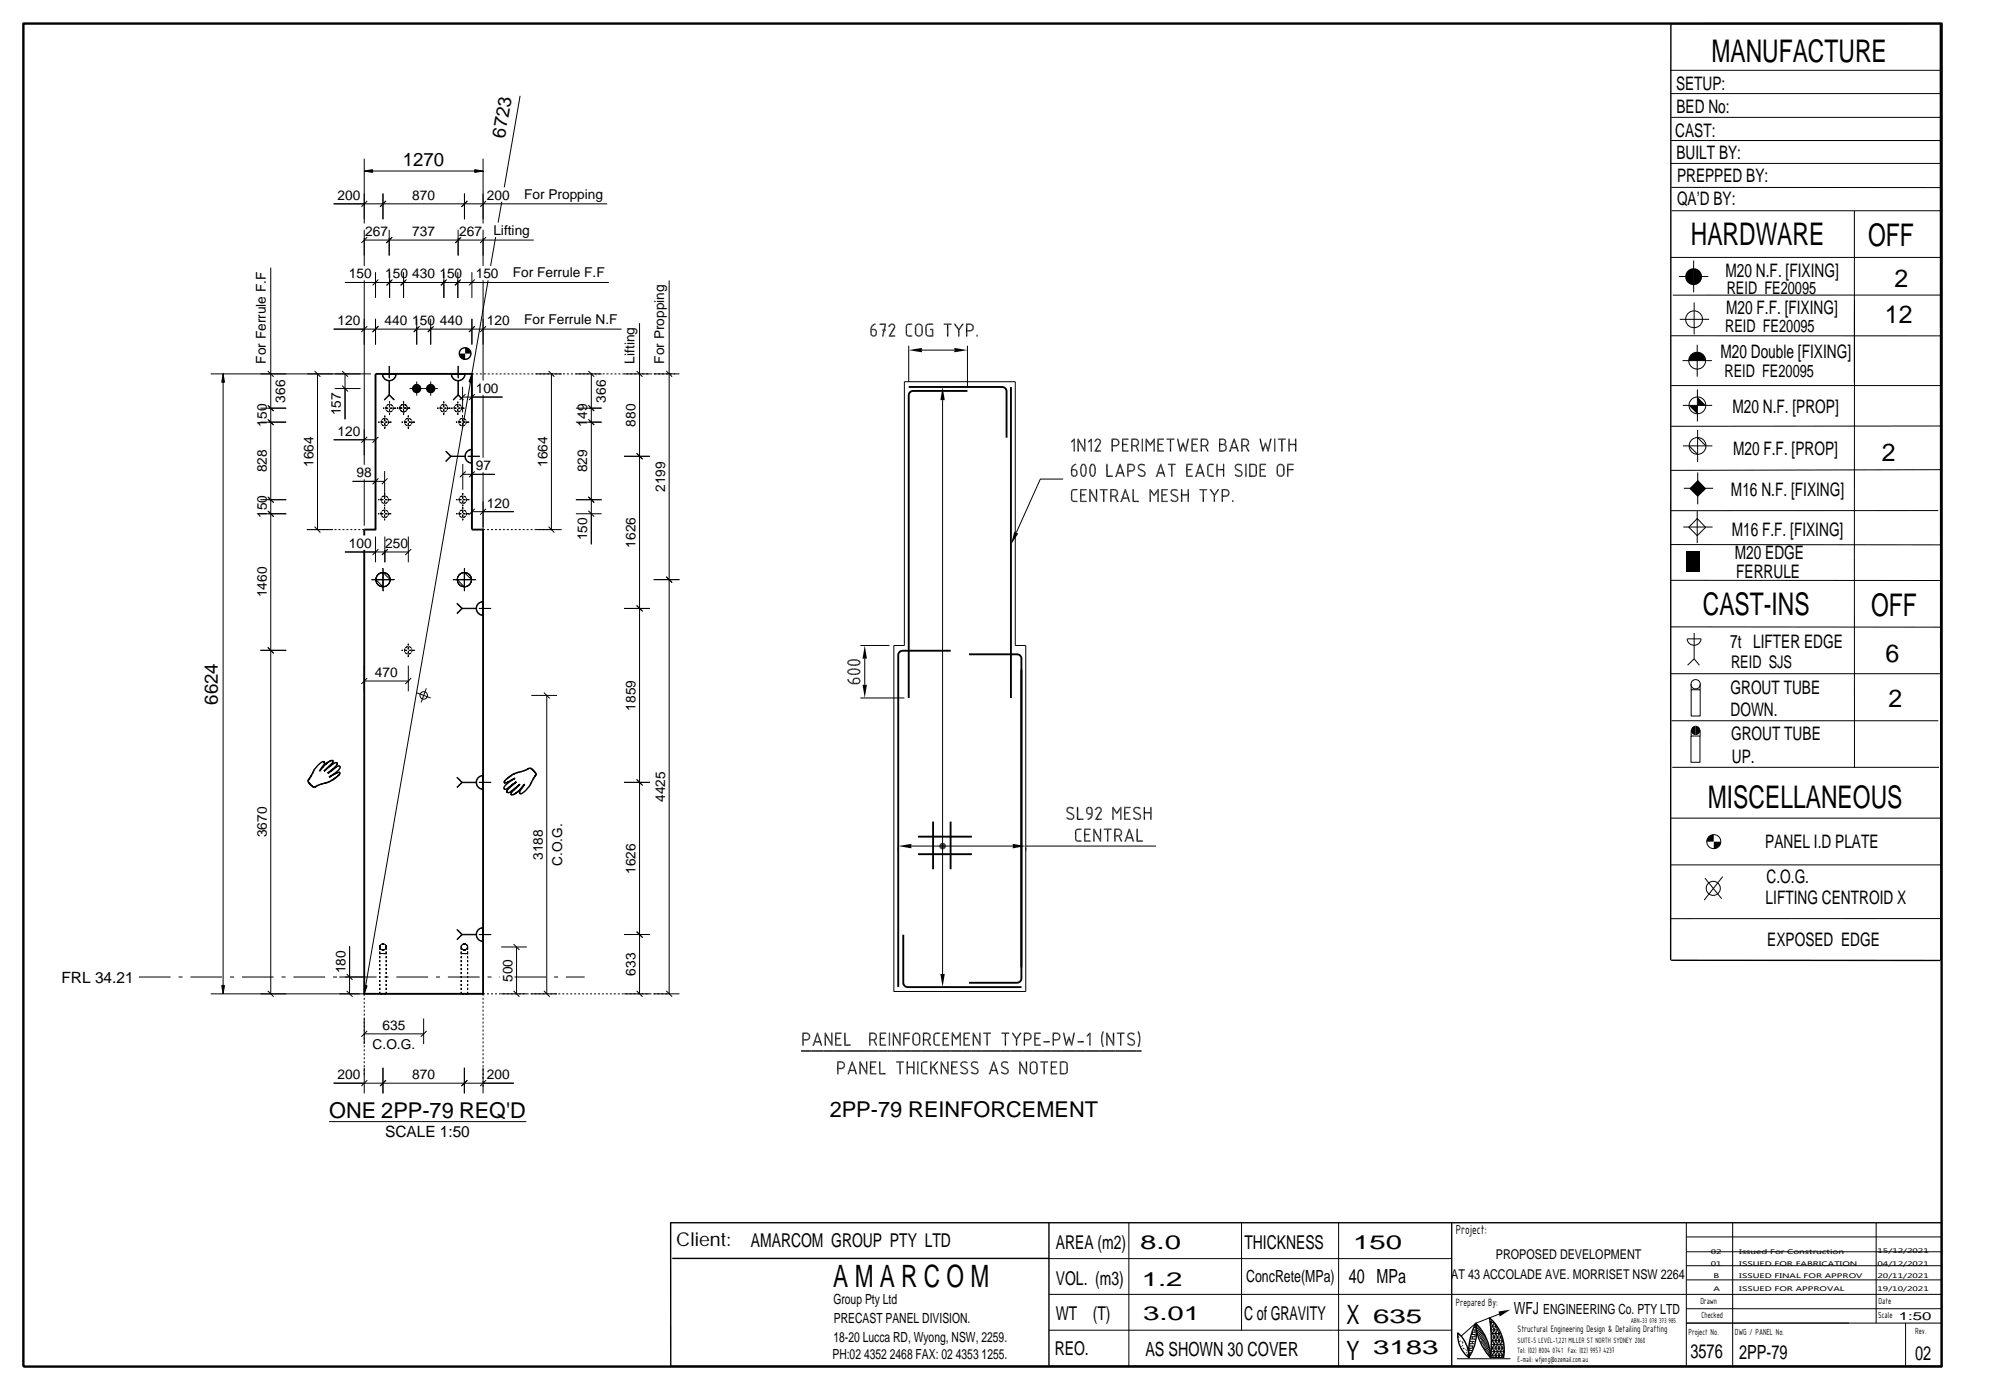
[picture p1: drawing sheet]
<svg xmlns="http://www.w3.org/2000/svg" width="430mm" height="297mm" viewBox="0 0 430 297" stroke-linecap="round" stroke-linejoin="round" font-family="sans-serif">
<defs><g id="words">
<g font-size="6.7">
<text x="365.8" y="13.2">MANUFACTURE</text>
<text x="361.4" y="52.3">HARDWARE</text>
<text x="399.3" y="52.6">OFF</text>
<text x="364" y="131.5">CAST-INS</text>
<text x="399.9" y="131.7">OFF</text>
<text x="365" y="172.6">MISCELLANEOUS</text>
</g>
<text font-size="6.6" x="178.1" y="275">A M A R C O M</text>
<g font-size="5.7">
<text x="287.8" y="283">X</text>
<text x="287.8" y="290.7">Y</text>
</g>
<g font-size="5.3">
<text x="404.9" y="61.3">2</text>
<text x="402.9" y="69.1">12</text>
<text x="402.2" y="98.5">2</text>
<text x="403" y="141.4">6</text>
<text x="403.6" y="151.1">2</text>
</g>
<g font-size="4.7">
<text x="70.3" y="238.9">ONE 2PP-79 REQ'D</text>
<text x="177.3" y="238.7">2PP-79 REINFORCEMENT</text>
</g>
<g font-size="4.2">
<text x="243.7" y="267">8.0</text>
<text x="289.2" y="266.8">150</text>
<text x="244" y="274.8">1.2</text>
<text x="288.3" y="274.2">40 MPa</text>
<text x="244.3" y="282.2">3.01</text>
<text x="293.5" y="282.7">635</text>
<text x="244.8" y="289.7">AS SHOWN 30 COVER</text>
<text x="293.5" y="289.3">3183</text>
<text x="361.3" y="290.3">3576</text>
<text x="371.7" y="290.4">2PP-79</text>
<text x="409.3" y="290.7">02</text>
</g>
<g font-size="4.1">
<text x="144.5" y="266.3">Client:</text>
<text x="160.5" y="266.5">AMARCOM GROUP PTY LTD</text>
<text x="225.7" y="266.8">AREA (m2)</text>
<text x="266" y="266.8">THICKNESS</text>
<text x="225.7" y="274.5">VOL. (m3)</text>
<text x="225.6" y="282">WT</text>
<text x="233.6" y="282">(T)</text>
<text x="265.9" y="282">C of GRAVITY</text>
<text x="225.4" y="289.6">REO.</text>
</g>
<g font-size="4">
<text x="358.2" y="19.2">SETUP:</text>
<text x="107.9" y="29.6" transform="rotate(-80 107.9 29.6)">6723</text>
<text x="358.1" y="29.3">CAST:</text>
<text x="358.3" y="24.1">BED No:</text>
<text x="86.1" y="35.4">1270</text>
<text x="358.3" y="33.9">BUILT BY:</text>
<text x="358.4" y="39">PREPPED BY:</text>
<text x="358.4" y="43.9">QA’D BY:</text>
<text x="368.8" y="59.2">M20 N.F. [FIXING]</text>
<text x="368.9" y="67.2">M20 F.F. [FIXING]</text>
<text x="367.7" y="76.6">M20 Double [FIXING]</text>
<text x="370.3" y="88.2">M20 N.F. [PROP]</text>
<text x="370.4" y="97.1">M20 F.F. [PROP]</text>
<text x="370" y="106.1">M16 N.F. [FIXING]</text>
<text x="370.1" y="114.5">M16 F.F. [FIXING]</text>
<text x="370.8" y="119.5">M20 EDGE</text>
<text x="371.1" y="123.5">FERRULE</text>
<text x="369.8" y="138.5">7t LIFTER EDGE</text>
<text x="369.9" y="148.3">GROUT TUBE</text>
<text x="46.6" y="150.6" transform="rotate(-90 46.6 150.6)">6624</text>
<text x="369.9" y="153">DOWN.</text>
<text x="370" y="158.1">GROUT TUBE</text>
<text x="370.2" y="163">UP.</text>
<text x="377.3" y="181.3">PANEL I.D PLATE</text>
<text x="377.6" y="188.7">C.O.G.</text>
<text x="377.4" y="193.1">LIFTING CENTROID X</text>
<text x="377.7" y="202.2">EXPOSED EDGE</text>
</g>
<g font-size="3.7">
<text x="369.1" y="62.8">REID FE20095</text>
<text x="368.7" y="70.9">REID FE20095</text>
<text x="368.6" y="80.7">REID FE20095</text>
<text x="370" y="142.7">REID SJS</text>
</g>
<g font-size="3.6">
<text x="266.4" y="274.1">ConcRete(MPa)</text>
<text x="323.6" y="280.8">WFJ</text>
</g>
<g font-size="3.3">
<text x="13.1" y="210">FRL 34.21</text>
<text x="82.3" y="242.9">SCALE 1:50</text>
</g>
<g font-size="3">
<text x="311.2" y="263.8">Project:</text>
<text x="178.1" y="278.6">Group Pty Ltd</text>
<text x="329.9" y="280.7">ENGINEERING Co. PTY LTD</text>
<text x="178.1" y="286.7">18-20 Lucca RD, Wyong, NSW, 2259.</text>
<text x="178.2" y="282.8">PRECAST PANEL DIVISION.</text>
<text x="177.9" y="290.4">PH:02 4352 2468 FAX: 02 4353 1255.</text>
</g>
<g font-size="2.9">
<text x="72.1" y="42.7">200</text>
<text x="88.1" y="42.7">870</text>
<text x="104.1" y="42.7">200</text>
<text x="112" y="42.5">For Propping</text>
<text x="78.1" y="50.4">267</text>
<text x="88.1" y="50.4">737</text>
<text x="98.1" y="50.4">267</text>
<text x="105.5" y="50.2">Lifting</text>
<text x="74.5" y="59.5">150</text>
<text x="82.3" y="59.5">150</text>
<text x="88.1" y="59.5">430</text>
<text x="93.9" y="59.5">150</text>
<text x="101.7" y="59.5">150</text>
<text x="109.6" y="59.3">For Ferrule F.F</text>
<text x="72.1" y="69.4">120</text>
<text x="82.2" y="69.4">440</text>
<text x="88.1" y="69.4">150</text>
<text x="94" y="69.4">440</text>
<text x="104.1" y="69.4">120</text>
<text x="112" y="69.2">For Ferrule N.F</text>
<text x="56.8" y="77.7" transform="rotate(-90 56.8 77.7)">For Ferrule F.F</text>
<text x="135.6" y="77.7" transform="rotate(-90 135.6 77.7)">Lifting</text>
<text x="141.9" y="77.7" transform="rotate(-90 141.9 77.7)">For Propping</text>
<text x="101.7" y="83.9">100</text>
<text x="61" y="86" transform="rotate(-90 61 86)">366</text>
<text x="72.9" y="88.8" transform="rotate(-90 72.9 88.8)">157</text>
<text x="129.5" y="86" transform="rotate(-90 129.5 86)">366</text>
<text x="57" y="91.2" transform="rotate(-90 57 91.2)">150</text>
<text x="72.1" y="93.1">120</text>
<text x="125.5" y="91.2" transform="rotate(-90 125.5 91.2)">149</text>
<text x="135.8" y="91.2" transform="rotate(-90 135.8 91.2)">880</text>
<text x="57" y="100.9" transform="rotate(-90 57 100.9)">828</text>
<text x="67" y="99.8" transform="rotate(-90 67 99.8)">1664</text>
<text x="76.2" y="102">98</text>
<text x="101.7" y="100.5">97</text>
<text x="117" y="99.8" transform="rotate(-90 117 99.8)">1664</text>
<text x="125.5" y="100.9" transform="rotate(-90 125.5 100.9)">829</text>
<text x="142.2" y="105.2" transform="rotate(-90 142.2 105.2)">2199</text>
<text x="57" y="110.7" transform="rotate(-90 57 110.7)">150</text>
<text x="104.1" y="108.5">120</text>
<text x="74.5" y="117.1">100</text>
<text x="82.3" y="117.1">250</text>
<text x="125.5" y="115.5" transform="rotate(-90 125.5 115.5)">150</text>
<text x="135.8" y="117" transform="rotate(-90 135.8 117)">1626</text>
<text x="57" y="127.7" transform="rotate(-90 57 127.7)">1460</text>
<text x="80.1" y="144.6">470</text>
<text x="135.8" y="151.9" transform="rotate(-90 135.8 151.9)">1859</text>
<text x="142.2" y="171.4" transform="rotate(-90 142.2 171.4)">4425</text>
<text x="57" y="178.9" transform="rotate(-90 57 178.9)">3670</text>
<text x="116" y="183.8" transform="rotate(-90 116 183.8)">3188</text>
<text x="120.2" y="185.1" transform="rotate(-90 120.2 185.1)">C.O.G.</text>
<text x="135.8" y="186.7" transform="rotate(-90 135.8 186.7)">1626</text>
<text x="73.9" y="208" transform="rotate(-90 73.9 208)">180</text>
<text x="109.5" y="209.8" transform="rotate(-90 109.5 209.8)">500</text>
<text x="135.8" y="208.5" transform="rotate(-90 135.8 208.5)">633</text>
<text x="81.8" y="220">635</text>
<text x="79.7" y="224.2">C.O.G.</text>
<text x="72.1" y="230.6">200</text>
<text x="88.1" y="230.6">870</text>
<text x="104.1" y="230.6">200</text>
<text x="319.7" y="269">PROPOSED DEVELOPMENT</text>
<text x="310.2" y="273.3">AT 43 ACCOLADE AVE. MORRISET NSW 2264</text>
</g>
<g font-size="2.4">
<text x="311.2" y="279.1">Prepared By:</text>
<text x="405.8" y="282">1:50</text>
</g>
<text font-size="2.1" x="324.4" y="284.7">Structural Engineering Design &amp; Detailing Drafting</text>
<g font-size="2">
<text x="363.4" y="278.7">Drawn</text>
<text x="363.7" y="281.6">Checked</text>
<text x="401.4" y="281.6">Scale</text>
<text x="401.5" y="278.7">Date</text>
<text x="360.9" y="285.2">Project No.</text>
<text x="370.8" y="285.2">DWG / PANEL No.</text>
<text x="409.3" y="285.1">Rev.</text>
</g>
<g font-size="1.8">
<text x="324.4" y="287">SUITE-5 LEVEL-1,221 MILLER ST NORTH SYDNEY 2060</text>
<text x="324.3" y="289.1">Tel: (02) 8004 0741 Fax: (02) 9957 4237</text>
<text x="324.3" y="291.1">E-mail: wfjeng@ozemail.com.au</text>
</g>
<text font-size="1.6" x="348.6" y="282.7">ABN-33 078 373 985</text>
<g font-size="1.3">
<text x="365.7" y="267.9">02</text>
<text x="371.8" y="267.9">Issued For Construction</text>
<text x="401.3" y="267.9">15/12/2021</text>
<text x="365.7" y="270.5">01</text>
<text x="366.3" y="275.8">A</text>
<text x="366.3" y="273.2">B</text>
<text x="371.7" y="275.8">ISSUED FOR APPROVAL</text>
<text x="371.7" y="273.2">ISSUED FINAL FOR APPROV</text>
<text x="371.7" y="270.5">ISSUED FOR FABRICATION</text>
<text x="401.3" y="275.8">19/10/2021</text>
<text x="401.3" y="273.1">20/11/2021</text>
<text x="401.3" y="270.5">04/12/2021</text>
</g>
</g></defs>
<g fill="none" stroke="#000" stroke-width=".21">
<path d="M357 15h57.9M357.1 20h57.9M77.9 33.9v13.9M77.9 36.6h25.4M77.9 36.6l1.8-.3v.5zM101.5 36.3l1.8 .3-1.8 .2zM103.3 33.9v13.9M111.2 20.5l-3.4 19.5M357 34.9h57.9M357.2 30h57.8M357.2 25.1h57.8M57.9 57.2v155.2"/>
<path d="M71.3 43.6h58.5M77.9 49.1v7.7M77.9 59.9v39.4M77.9 51.3h36.2M78.5 42.9l-1.3 1.3M78.5 50.7l-1.3 1.2M80.3 58.2v5.5M80.9 59.7l-1.3 1.3M81.9 41.4v5.5M82.5 42.9l-1.3 1.3M83.2 49.1v5.5M83.3 58.2v5.5"/>
<path d="M83.8 50.7l-1.2 1.2M83.9 59.7l-1.3 1.3M86.3 58.2v5.5M86.9 59.7l-1.3 1.3M94.9 58.2v5.5M95.5 59.7l-1.3 1.3M97.9 58.2v5.5M97.9 49.1v5.5M98.5 59.7l-1.3 1.3M98.6 50.7l-1.3 1.2 1.1-1M99.3 41.4v5.5M99.9 42.9l-1.3 1.3"/>
<path d="M100.9 58.2v5.5M101.5 59.7l-1.3 1.3M103.3 49.1v7.7M103.3 59.9v21.4M103.9 42.9l-1.3 1.3M103.9 50.7l-1.3 1.2M104.3 59.9l-3.4 20M105.9 50.6l-1 6.2M107.3 43.1l-.8 4.5M143 59.9v152.5M357.1 55h57.6M357.2 40l57.8 .1"/>
<path d="M357.3 45h57.6M358.8 59.1h6.3M362 55.7v6.8M396.3 45v36.8M45 79.9h34.3M47.7 79.9l.3 1.8h-.6zM47.7 79.9v132.5M57.2 79.3l1.3 1.2M67.2 79.3l1.3 1.2M67.9 79.9v33.3M71.3 70.3h61.5M73.1 79.3l1.3 1.2"/>
<path d="M73.7 60.4h56.4M73.7 79.9v9.7M78.5 69.7l-1.3 1.2M80.3 68.1v5.5M80.9 69.7l-1.3 1.2M81.7 79.9a1.5 1.5 0 0 0 1.5 1.4 1.5 1.5 0 0 0 1.5-1.4 1.49 1.49 0 0 1-1.5 1.5 1.49 1.49 0 0 1-1.5-1.5zM81.8 79.9l2.8 .1zM83.2 78.2v2.6zM89.1 68.1v5.5M89.7 69.7l-1.3 1.2 1.1-1M92.1 68.1v5.5M92.7 69.7l-1.3 1.2 1.1-1"/>
<path d="M96.4 79.9a1.5 1.5 0 0 0 1.5 1.4 1.5 1.5 0 0 0 1.5-1.4 1.49 1.49 0 0 1-1.5 1.5 1.49 1.49 0 0 1-1.5-1.5zM96.5 79.9l2.8 .1zM97.9 78.2v2.6zM100.9 79.9l-23 132.5M100.9 68.1v5.5M100.9 79.9l-.1 1.8-.6-.1zM101.5 69.7l-1.3 1.2M103.9 69.7l-1.3 1.2M114.6 79.9h5.5M117.2 79.3l1.3 1.2M117.9 79.9v33.3M123.1 79.9h5.5"/>
<path d="M125.8 79.3l1.2 1.2M126.4 79.9v36.4M133.4 79.9h5.5M136.1 79.3l1.2 1.2M136.7 69.1v143.3M139.7 79.9h5.5M142.4 79.3l1.3 1.2M194.2 73.9v7.7M197 74.8h7M206.8 73.9v8.6M357.2 71.8h57.5M359 68.2h6.3"/>
<path d="M359.6 77.1h6.3M362.1 64.6v6.9M362.8 73.7v6.8M396.4 64.3v99.8M414.9 63.1h-57.4M55.7 90.2h5.5M55.7 87.2h5.5M57.2 86.6l1.3 1.2-1.1-1M57.2 89.6l1.3 1.2M71.3 94h9M71.5 83h5.5M73.1 82.4l1.3 1.3"/>
<path d="M78.5 93.4l-1.3 1.2M80.3 91.8v5.5M80.9 93.4l-1.3 1.2M83.1 81.4l.1 3zM83.2 84.4l-1 1.1zM83.2 84.4l1.1 1zM87.5 83h6.1M89.1 81.5v3.1M92.1 81.5v3.1M95.3 96.5l1 1.1zM96.3 97.5l-1 1.1zM96.4 97.5l3 .1z"/>
<path d="M97.9 81.4l.1 3zM97.9 84.4l1.1 1zM97.9 84.4l-1 1.1zM98.9 84.9h8.5M98.9 82.7v5.4M98.9 99.2v5.5M99.5 84.2l-1.3 1.3M99.8 96.4l.4-.3 .7-.1a1.51 1.51 0 0 0-1.4 1.5 1.51 1.51 0 0 0 1.4 1.5 1.5 1.5 0 0 1-1.4-.9 1.5 1.5 0 0 1 .3-1.7zM100 97.5h2.6zM100.8 96.1l.1 2.8zM100.9 82.7v5.4M100.9 99.2v5.5"/>
<path d="M101.5 84.2l-1.3 1.3M103.3 84.4v13.4M123.1 90.2h5.5M123.1 87.2h5.5M125.8 86.6l1.2 1.2-1.1-1M125.8 89.6l1.2 1.2M133.4 97.5h5.5M136.1 96.9l1.2 1.2M193.3 81.6h23.7v56.3h2.2v74h-28.1v-74h2.2zM200.3 82.7h2.1M201.5 85.5v122.6M229.5 93.7v2.7"/>
<path d="M229.5 93.7v2.8M229.7 93.7v2.8M230.4 93.7v2.7M230.5 93.7v2.7M231.8 93.9v2.6M231.9 93.9v2.6M233.1 93.7v2.7M233.2 93.7v2.8M233.3 93.7v2.8M244.1 93.7v2.8M244.2 93.7v2.8M245 93.7v2.7"/>
<path d="M245.1 93.7v2.7M246.6 93.7v2.8M246.7 93.7v2.8M246.8 93.7v2.8M266.2 99.1v2.8M266.4 99.1v2.8M267 99.1v2.8M267.2 99.1v2.8M272.4 93.7v2.8M272.5 93.7v2.8M357.2 82.4h57.7M359.7 86.6h6.3"/>
<path d="M359.7 95.3h6.3M361 95.3l1.8 1.8M362.8 83.2v6.9M362.8 91.9v6.8M362.9 93.5l1.7 1.8M414.8 91l-57.6 .1M55.7 109.8h5.5M55.7 106.8h5.5M57.2 109.2l1.3 1.2M57.2 106.2l1.3 1.2M65.7 113.2h5.5M67.2 112.6l1.3 1.2"/>
<path d="M73.7 118h13.6M75.4 102.9h6.8M77.9 102.4v9.9M80.3 100.7v5.5M80.3 114.7v5.5M80.9 102.2l-1.3 1.3M80.9 117.3l-1.3 1.3M82.2 100.7v5.5M82.3 114.7v5.5M82.8 102.2l-1.2 1.3M82.9 117.3l-1.3 1.3M87.3 114.7v5.5"/>
<path d="M87.9 117.3l-1.3 1.3M98.9 101.4h6.9M99.5 100.7l-1.2 1.3M100.9 107.1v5.5M100.9 109.3h8.9M101.5 108.7l-1.3 1.3M101.5 100.7l-1.3 1.3M103.3 100.9v12.6M103.9 108.7l-1.3 1.3M114.6 113.2h5.5M117.2 112.6l1.3 1.2M123.1 109.8h5.5"/>
<path d="M123.1 106.8h5.5M125.8 109.2l1.2 1.2M125.8 106.2l1.2 1.2M227.2 102.4h-4.8l-5.2 11.4M232.9 104.5v2.6M233 104.5v2.6M234.3 104.6v2.7M234.4 104.6v2.7M245.8 104.5v2.6M245.9 104.5v2.6M247.4 104.5v2.8M247.5 104.5v2.8"/>
<path d="M247.6 104.5v2.8M357 116.4h57.7M359.8 112.6h6.2M359.9 104.3h6.3M362.8 110.8l1.8 1.9-1.8 1.8-1.8-1.8zM362.8 109.2v6.9M362.9 101v6.8M414.3 109.1h-57.2M414.7 100.4l-57.6 .1M55.7 139h5.5M57.2 138.4l1.3 1.2M79.5 123.9h4.7z"/>
<path d="M80.3 123.9h1.6v1.5zM81.9 122.3l1.5 1.6h-1.5zM81.9 121.5v4.8zM96.9 123.9h4.7zM97.7 128.9l1 1.2zM97.7 123.9h1.6v1.5zM98.7 130l-1 1.1zM98.8 130l3 .1zM99.3 122.3l1.5 1.6h-1.5zM99.3 121.5v4.8M102.2 129a.94 .94 0 0 1 1.1-.4 1.45 1.45 0 0 0-1.4 1.5 1.45 1.45 0 0 0 1.4 1.4 1.5 1.5 0 0 1-1.4-.9 1.5 1.5 0 0 1 .3-1.6zM102.4 130h2.6z"/>
<path d="M103.2 128.6l.1 2.8zM133.4 130h5.5M136.1 129.4l1.2 1.2M139.7 123.9h5.5M142.4 123.2l1.3 1.3M183.9 137.9h6.2M357.1 134h57.6M357.2 124l57.5 .1M360.6 136.6a1.51 1.51 0 0 0 1.5 1.3 1.51 1.51 0 0 0 1.5-1.3M360.6 136.5h3M362.1 135.3v5.5M77.9 142.2v5.5"/>
<path d="M77.9 145.5h9.4M78.5 144.9l-1.3 1.3M87.3 142.2v5.5M87.9 144.9l-1.3 1.3M89.1 148.1l3 1.1M91.1 147.1l-1.1 3M113.6 148.6h5.5M116.2 148l1.3 1.2M116.9 148.6v63.8M183.9 149.2h9.4M184.8 140.8v5.5M357.1 144h57.5"/>
<path d="M357.3 154h57M361.4 157.3h1.9v5.6h-1.9zM361.5 147.4h1.9v5.6h-1.9zM361.5 146.2v1.2M361.5 156.1v1.2M362.1 140.8l-1.4 1.4M362.1 140.8l1.1 1.4M363.4 156.1v1.2M363.4 146.2v1.2M97.7 166.1l1 1.1zM98.7 167.2l-1 1.1zM98.8 167.1l3 .2z"/>
<path d="M102.2 166.1a.94 .94 0 0 1 1.1-.3 1.45 1.45 0 0 0-1.4 1.4 1.45 1.45 0 0 0 1.4 1.5 1.5 1.5 0 0 1-1.4-.9 1.5 1.5 0 0 1 .3-1.7zM102.4 167.2h2.6zM103.2 165.8l.1 2.8zM133.4 167.2h5.5M136.1 166.6l1.2 1.2M233.7 177.1v2.6M233.9 177.1v2.6M235.2 177.2v2.7M235.3 177.2v2.7M237.8 172.4v2.7M238 172.4v2.7M239.5 172.4v2.8"/>
<path d="M239.6 172.4v2.8M357.2 174.8h57.8M357.4 164h57M97.7 198.7l1.1 1zM98.7 199.7l-1 1.1zM98.8 199.7l3 .1zM102.2 198.6a.93 .93 0 0 1 1.1-.3 1.45 1.45 0 0 0-1.4 1.5 1.45 1.45 0 0 0 1.4 1.4 1.49 1.49 0 0 1-1.4-.9 1.49 1.49 0 0 1 .3-1.7zM102.4 199.7h2.6zM103.2 198.3l.1 2.8zM133.4 199.7h5.5M136.1 199.1l1.2 1.2M192 181.2v.6"/>
<path d="M194.8 180.8h21.7M219.2 180.8h27.9M357 184.8h58M364.4 187.7l3.6 4.3M368.2 187.3l-4 5.1M415 196.3h-57.8M45 212.4h33M47.4 210.6h.6l-.3 1.8zM57.2 211.7l1.3 1.3M72.5 208.8h5.5M74.1 211.7l1.3 1.3M74.1 208.1l1.3 1.3"/>
<path d="M74.7 202.2v10.2M77.9 217.6v5.5M77.9 210.6h.6l-.6 1.8zM90.6 217.6v5.5M107.1 212.4h5.5M107.1 202.4h5.5M109.8 211.7l1.2 1.3M109.8 201.8l1.2 1.2M110.4 202.4v10M113.6 212.4h5.5M116.2 211.7l1.3 1.3M133.4 212.4h5.5"/>
<path d="M136.1 211.7l1.2 1.3M139.7 212.4h5.5M142.4 211.7l1.3 1.3M201.9 210.9h.5M70.3 239.7h42.2M71.3 231.5h38.5M77.9 220.9h12.7M77.9 228.2v5.5M78.5 220.3l-1.3 1.2M78.5 230.8l-1.3 1.3M81.9 228.2v5.5M82.5 230.8l-1.3 1.3"/>
<path d="M91.2 220.3l-1.3 1.2M99.3 228.2v5.5M99.9 230.8l-1.3 1.3M103.3 228.2v5.5M103.9 230.8l-1.3 1.3M176.3 220.7v2.6M176.5 220.7v2.6M177.7 220.8v2.7M177.9 220.8v2.7M183.8 226.8v2.6M183.9 226.8v2.6M185.2 226.9v2.7"/>
<path d="M185.3 226.9v2.7M190 220.7v2.8M190.2 220.7v2.8M190.9 220.7v2.6M191 220.7v2.6M192.3 220.8v2.7M192.4 220.8v2.7M196.1 226.8v2.8M196.2 226.8v2.8M201.1 226.8v2.6M201.3 226.8v2.6M202.5 226.9v2.7"/>
<path d="M202.7 226.9v2.7M203.5 220.7v2.6M203.6 220.7v2.6M205.1 220.7v2.6M205.2 220.7v2.8M205.3 220.7v2.8M208 220.7v2.6M208.1 220.7v2.6M209.4 220.8v2.7M209.5 220.8v2.7M217.9 226.8v2.6M218.1 226.8v2.6"/>
<path d="M219.3 226.9v2.7M219.5 226.9v2.7M226.6 226.8v2.8M226.7 226.8v2.8M232.9 220.7v2.8M233 220.7v2.8M236.5 220.7v2.6M236.7 220.7v2.6M237.9 220.8v2.7M238.1 220.8v2.7M224.2 276.6h190.8M224.2 269h86.1"/>
<path d="M241.3 261.3v30.6M265.4 261.3v23M286.1 261.3v30.6M310.3 261.3v30.6M360.4 261.3v30.6M360.4 279.7h54.6M360.4 270.5h54.6M360.5 273.5h54.5M360.5 267.5h54.5M360.5 264.3h54.5M370.3 261.3v30.6M401 261.3v21.5"/>
<path d="M224.2 284.3h86.1M311.4 290.4h11.4M311.7 285.5h.1M311.9 285.4h.1M311.8 285.8h.1M312 286.6h.1M312.2 286.6h.1M312.5 287.7h.1M312.5 286.7h.1M312.7 287h.1M312.6 287.4h.1M312.7 286.9h.1"/>
<path d="M312.7 288.2h.1M312.8 288.1h.1M312.9 288.2h.1M312.9 288.1v.1M313.3 288.3h.1M313.4 288.6h.1M313.4 288.5v.1M313.4 289h.1M313.7 289.7h.1M313.7 289.4h.1M313.9 289.1h.5M313.9 288.6h.7"/>
<path d="M314 288.1h.8M314 287.6h1M314.1 289.1l.1 .5h-.3M314.1 288.1v.5M314.2 286.7h1M314.3 286.1h1M314.4 285.7h1M314.6 285.2h.8M314.7 284.7v.5M314.7 285.7v.4M314.7 286.7v.4M314.7 287.6v.5"/>
<path d="M314.7 284.7h.7M314.9 284.2h.5M315 283.7h.4M315.1 287.1h-1v.5M315.3 284.2v.5M315.3 285.2v.5M315.3 286.1v.3M315.4 283.1l.2 .2M315.4 283.2h-.1v.5M315.5 283.3v.1M315.5 283.5l.5 .6M315.7 284.2l.1 .2"/>
<path d="M315.8 283.3l-.2 .2M316 283.5l-.2 .2M316.1 284.1l-.3 .5M316.1 285.4v.1M316.1 285.3l.5 .6M316.1 284l.5 .6M316.2 283.8l-.2 .2M316.3 284.4l-.4 .5M316.3 285.7l-.1 .1M316.3 285l.5 .7M316.5 284.6l-.5 .7M316.5 285.9l-.2 .2"/>
<path d="M316.5 286.1l.5 .6M316.5 284.8l.5 .6M316.5 286.6l.3 .4M316.8 284.6l-.2 .2M316.9 284.8l-.1 .2M317.1 285.1l-.1 .2M317.1 285.3l.3 .3M317.1 286.7l-.3 .4M317.1 285.4l-.5 .7M317.1 286.6l.5 .6M317.2 287.9l.4 .6M317.3 287l-.4 .4"/>
<path d="M317.3 285.7l-.5 .6M317.3 287.6l.5 .6M317.3 286.3l.5 .7M317.5 287.2l-.4 .5M317.5 285.9l-.5 .7M317.5 286.1l.3 .3M317.5 287.4l.5 .6M317.9 286.9l-.3 .5M318.1 287.2l-.3 .4M318.1 287.8l.2 .3M318.1 288l-.5 .6M318.1 289.1l.5 .6"/>
<path d="M318.1 289.3h.1M318.2 287.6l-.2 .2M318.3 288.2l-.5 .7M318.3 289.5l-.1 .1M318.3 288.9l.3 .3M318.4 288.5l-.4 .6M318.5 281.9h.1M318.5 289.7l-.1 .1M318.5 282.2l3 6.9M318.5 282.6h.8M318.6 283.4h1.3M318.6 289.9h.1"/>
<path d="M318.7 284.2l2.6 5.9M318.7 289.6h2.8M318.7 289l.5 1.1M318.7 285h2M318.7 285.7h2.3M318.7 288.8h2.8M318.8 285.9l1.8 4.2M318.8 287.5l1.1 2.6M318.8 286.5h2.4M318.8 287.3h2.6M318.8 288.1h2.7M318.9 282.1l-.3 .7"/>
<path d="M319.3 282.7l-.6 1.5h1.6M319.4 282.8l1.9 4.2M319.8 283.2l-1.1 2.4M320.2 283.9l-1.4 3.1M320.5 284.6l-1.8 4.1M320.7 280.7l-5.3 2.1-3.1 2.8M320.9 285.4l-2.1 4.7M321.2 286.3l-1.7 3.8M321.4 287.4l-1.2 2.7M321.5 288.6l-.6 1.5M321.5 290.1h-2.9M360.4 282.7h54.5"/>
<path d="M407.3 282.7v9.2"/>
<circle cx="362.1" cy="68.2" r="1.8"/>
<circle cx="362.8" cy="77.1" r="1.8"/>
<circle cx="362.8" cy="86.6" r="1.8"/>
<circle cx="362.8" cy="95.3" r="1.8"/>
<circle cx="81.9" cy="123.9" r="1.51"/>
<circle cx="81.9" cy="123.9" r="1.53"/>
<circle cx="81.9" cy="123.9" r="1.5"/>
<circle cx="99.3" cy="123.9" r="1.53"/>
<circle cx="99.3" cy="123.9" r="1.5"/>
<circle cx="90.6" cy="148.6" r=".8"/>
<circle cx="362.4" cy="146.2" r="1"/>
<circle cx="366.3" cy="179.9" r="1.5"/>
<circle cx="366.2" cy="189.8" r="1.5"/>
</g>
<g fill="none" stroke="#000" stroke-width=".4">
<path d="M194.2 82.7h20a.97 .97 0 0 1 .9 .9v9.9M206.8 83.5h-11.6a.93 .93 0 0 0-1 1v64.7M216.1 82.7v66.5M77.9 114.4v-1.2h2.4v-33.3h20.6v33.3h2.4v99.2h-25.4v-94.9M203.2 139.1h-10.3a.93 .93 0 0 0-.9 .9v70.9M207.1 139.8h10.3a.94 .94 0 0 1 .9 1v65.9M218.3 143.1v66a.94 .94 0 0 1-.9 .9h-10.3M196.2 178.8h11.5M199.4 175.6v10.2M203.2 175.6v10.2M193.1 199.7v10.3a.94 .94 0 0 0 .9 .9h24.3M196.2 182.5h11.5"/>
<circle cx="89.1" cy="83" r=".8"/>
<circle cx="92.1" cy="83" r=".8"/>
</g>
<path d="M29.7 208.8h77.2M110 208.8h15" fill="none" stroke="#000" stroke-width=".21" stroke-dasharray="6.8 1.7 .8 1.7" stroke-linecap="butt"/>
<g fill="none" stroke="#000" stroke-width=".21" stroke-dasharray=".4 .4" stroke-linecap="butt">
<path d="M100.9 79.9h43.4M81.5 90.2a.79 .79 0 0 1 .8-.8 .79 .79 0 0 1 .8 .8M81.5 90.5a.8 .8 0 0 1 .4-1 .8 .8 0 0 1 1.1 .4M82.3 88.8v2.8M82.3 91.6v-2.8M82.5 87.2a.79 .79 0 0 1 .8-.8 .79 .79 0 0 1 .8 .8M82.5 87.5a.79 .79 0 0 1 .5-1 .79 .79 0 0 1 1 .4M83 89.9a.8 .8 0 0 1-.4 1.1 .8 .8 0 0 1-1.1-.5M83.1 90.2a.79 .79 0 0 1-.8 .8 .79 .79 0 0 1-.8-.8M83.2 88.6h.1M83.2 85.8v2.8M83.2 85.8h.1"/>
<path d="M83.3 88.6h-.1M83.3 88.6v-2.8M83.3 85.8h-.1M83.7 90.2h-2.8M84 86.9a.79 .79 0 0 1-.4 1.1 .79 .79 0 0 1-1.1-.5M84.1 87.2a.79 .79 0 0 1-.8 .8 .79 .79 0 0 1-.8-.8M84.7 87.2h-2.8M85.4 87.2a.8 .8 0 0 1 .9-.8 .8 .8 0 0 1 .8 .8M85.5 87.5a.8 .8 0 0 1 .5-1 .8 .8 0 0 1 1 .4M86.3 85.8v2.8M86.3 88.6v-2.8M86.5 90.2a.79 .79 0 0 1 .8-.8 .79 .79 0 0 1 .8 .8"/>
<path d="M86.5 90.5a.79 .79 0 0 1 .5-1 .79 .79 0 0 1 1 .4M87 86.9a.8 .8 0 0 1-.4 1.1 .8 .8 0 0 1-1.1-.5M87.1 87.2a.8 .8 0 0 1-.8 .8 .8 .8 0 0 1-.9-.8M87.2 91.6h.1M87.2 88.8v2.8M87.2 88.8h.1M87.3 91.6h-.1M87.3 91.6v-2.8M87.3 88.8h-.1M87.7 87.2h-2.8M88 89.9a.79 .79 0 0 1-.4 1.1 .79 .79 0 0 1-1.1-.5M88.1 90.2a.79 .79 0 0 1-.8 .8 .79 .79 0 0 1-.8-.8"/>
<path d="M88.7 90.2h-2.8M88.8 83.8a.8 .8 0 0 1-.5-1.1 .8 .8 0 0 1 1.1-.4M89.4 82.3a.8 .8 0 0 1 .4 1 .8 .8 0 0 1-1 .5M91.8 83.8a.8 .8 0 0 1-.5-1.1 .8 .8 0 0 1 1.1-.4M92.4 82.3a.8 .8 0 0 1 .4 1 .8 .8 0 0 1-1 .5M94.1 87.2a.79 .79 0 0 1 .8-.8 .79 .79 0 0 1 .8 .8M94.1 87.5a.79 .79 0 0 1 .5-1 .79 .79 0 0 1 1 .4M94.8 88.6h.1M94.8 85.8v2.8M94.8 85.8h.1M94.9 88.6h-.1M94.9 88.6v-2.8"/>
<path d="M94.9 85.8h-.1M95.6 86.9a.79 .79 0 0 1-.4 1.1 .79 .79 0 0 1-1.1-.5M95.7 87.2a.79 .79 0 0 1-.8 .8 .79 .79 0 0 1-.8-.8M96.3 87.2h-2.8M97.1 87.2a.79 .79 0 0 1 .8-.8 .79 .79 0 0 1 .8 .8M97.1 87.5a.8 .8 0 0 1 .5-1 .8 .8 0 0 1 1 .4M97.9 85.8v2.8M97.9 88.6v-2.8M98.1 90.2a.79 .79 0 0 1 .8-.8 .79 .79 0 0 1 .8 .8M98.1 90.5a.79 .79 0 0 1 .5-1 .79 .79 0 0 1 1 .4M98.6 86.9a.8 .8 0 0 1-.4 1.1 .8 .8 0 0 1-1.1-.5M98.7 87.2a.79 .79 0 0 1-.8 .8 .79 .79 0 0 1-.8-.8"/>
<path d="M98.8 91.6h.1M98.8 88.8v2.8M98.8 88.8h.1M98.9 91.6h-.1M98.9 91.6v-2.8M98.9 88.8h-.1M99.3 87.2h-2.8M99.6 89.9a.79 .79 0 0 1-.4 1.1 .79 .79 0 0 1-1.1-.5M99.7 90.2a.79 .79 0 0 1-.8 .8 .79 .79 0 0 1-.8-.8M100.3 90.2h-2.8M77.9 113.2h-12.6M81.4 106.8a.8 .8 0 0 1 .8-.8 .8 .8 0 0 1 .8 .8"/>
<path d="M81.4 109.8a.8 .8 0 0 1 .8-.8 .8 .8 0 0 1 .8 .8M81.5 107.1a.8 .8 0 0 1 .4-1.1 .8 .8 0 0 1 1.1 .5M81.5 110.1a.8 .8 0 0 1 .4-1.1 .8 .8 0 0 1 1.1 .5M82.2 105.4v2.8M82.2 108.2v-2.8M82.2 108.4v2.8M82.2 111.2v-2.8M83 106.5a.8 .8 0 0 1-.5 1 .8 .8 0 0 1-1-.4M83 109.5a.8 .8 0 0 1-.5 1 .8 .8 0 0 1-1-.4M83 106.8a.8 .8 0 0 1-.8 .8 .8 .8 0 0 1-.8-.8M83 109.8a.8 .8 0 0 1-.8 .8 .8 .8 0 0 1-.8-.8M83.6 106.8h-2.8"/>
<path d="M83.6 109.8h-2.8M98.1 106.8a.8 .8 0 0 1 .8-.8 .8 .8 0 0 1 .8 .8M98.1 109.8a.8 .8 0 0 1 .8-.8 .8 .8 0 0 1 .8 .8M98.2 107.1a.8 .8 0 0 1 .4-1.1 .8 .8 0 0 1 1.1 .5M98.2 110.1a.8 .8 0 0 1 .4-1.1 .8 .8 0 0 1 1.1 .5M98.9 105.4v2.8M98.9 108.2v-2.8M98.9 108.4v2.8M98.9 111.2v-2.8M99.7 106.5a.8 .8 0 0 1-.5 1 .8 .8 0 0 1-1-.4M99.7 109.5a.8 .8 0 0 1-.5 1 .8 .8 0 0 1-1-.4M99.7 106.8a.8 .8 0 0 1-.8 .8 .8 .8 0 0 1-.8-.8"/>
<path d="M99.7 109.8a.8 .8 0 0 1-.8 .8 .8 .8 0 0 1-.8-.8M100.3 106.8h-2.8M100.3 109.8h-2.8M103.3 113.2h14.9M86.5 139a.79 .79 0 0 1 .8-.8 .79 .79 0 0 1 .8 .8M86.5 139.3a.79 .79 0 0 1 .4-1.1 .79 .79 0 0 1 1.1 .5M87.2 137.6v2.8M87.2 137.6h.1M87.3 137.6h-.1M88 138.7a.79 .79 0 0 1-.4 1 .79 .79 0 0 1-1.1-.4M88.1 139a.79 .79 0 0 1-.8 .8 .79 .79 0 0 1-.8-.8M88.7 139h-2.8"/>
<path d="M87.2 140.4h.1M87.3 140.4h-.1M87.3 140.4v-2.8M77.9 212.4v17.6M81.2 212.4v-8.6M81.2 212.4h.1M81.2 203.8v-1.4M81.2 202.4v-.3M81.2 202.4a.7 .7 0 0 1 .7-.7 .7 .7 0 0 1 .6 .7M81.2 202.4l.1 .2M81.2 202.4a.67 .67 0 0 1 .7-.7 .67 .67 0 0 1 .6 .7M81.2 202.1l.2-.2"/>
<path d="M81.2 203.8h1.3M81.3 202.6l.1 .2M81.4 212.4h1.1M81.4 201.9l.2-.2M81.4 202.8l.2 .2M81.6 203h.3M81.6 201.7h.3M81.9 203.8h.6M81.9 203.8h-.7M81.9 212.4h-.7M81.9 203h.2M81.9 201.7h.2"/>
<path d="M82.1 203l.2-.2M82.1 201.7l.3 .2M82.3 202.8l.2-.2M82.4 203.8h-1.2M82.4 201.9l.1 .2M82.4 203.8h-1M82.5 202.6v-.2M82.5 203.8h-1.3M82.5 203.8h-.4M82.5 212.4h-.6M82.5 202.1v.3M82.5 212.4v-8.6"/>
<path d="M82.5 203.8v-1.4M82.5 202.4a.67 .67 0 0 1-.6 .6 .67 .67 0 0 1-.7-.6M82.5 212.4h-1.3M82.5 202.4a.7 .7 0 0 1-.6 .7 .7 .7 0 0 1-.7-.7M98.6 212.4v-8.6M98.6 212.4h.1M98.6 203.8v-1.4M98.6 202.4v-.3M98.6 202.4a.71 .71 0 0 1 .7-.7 .71 .71 0 0 1 .7 .7M98.6 202.4l.1 .2M98.6 202.4a.67 .67 0 0 1 .7-.7 .67 .67 0 0 1 .6 .7M98.6 202.1l.2-.2"/>
<path d="M98.6 203.8h1.3M98.7 202.6l.1 .2M98.8 212.4h1.1M98.8 201.9l.2-.2M98.8 202.8l.2 .2M99 201.7h.3M99 203h.3M99.3 203.8h.7M99.3 203.8h-.7M99.3 212.4h-.7M99.3 203h.2M99.3 201.7h.2"/>
<path d="M99.5 203l.2-.2M99.5 201.7l.3 .2M99.7 202.8l.2-.2M99.8 203.8h-1.2M99.8 201.9l.1 .2M99.8 203.8h-1M99.9 202.6v-.2M99.9 203.8h-1.3M99.9 203.8h-.4M99.9 212.4h-.6M99.9 202.1l.1 .3M99.9 212.4v-8.6"/>
<path d="M99.9 203.8v-1.4M99.9 202.4a.67 .67 0 0 1-.6 .6 .67 .67 0 0 1-.7-.6M100 212.4v-8.6M100 203.8h-.1M100 212.4h-1.4M100 203.8v-1.4M100 203.8h-1.4M100 202.4a.71 .71 0 0 1-.7 .7 .71 .71 0 0 1-.7-.7M103.3 212.4h39.5M103.3 212.4v20"/>
</g>
<g fill="#000">
<path d="M77.9 36.6l1.8-.3v.5zM101.5 36.3l1.8 .3-1.8 .2zM47.7 79.9l.3 1.8h-.6zM100.9 79.9l-.1 1.8-.6-.1zM186 70.2l.3 .3-.3-.1zM186 71.2l.3 .1zM186 70.2l.3-.1v.2zM186.2 69.7l.2-.1-.4 .6zM186.4 69.6v.3l-.4 .3zM186 70.2l.4-.3-.1 .2zM186 71.4l.2 .3zM186 71.2l.2 .5z"/>
<path d="M186 71.2l.3 .1-.1 .4zM186.3 71.3l-.1 .4zM186.2 71.7l.2-.2zM186.3 70.5v.7h-.3zM186 70.4l.3 .1-.3 .7zM186 70.2l.3 .1v.2zM186.5 69.4l.2-.2-.3 .4zM186.4 69.6l.5-.4zM186.4 69.6l.5-.4v.2zM186.4 69.6l.5-.2-.3 .2zM186.4 69.6l.1 .2-.1 .1zM186.4 71.5l-.2 .2z"/>
<path d="M186.6 71.7l.1 .2zM186.4 69.6h.2l-.1 .2zM186.3 71.8l.4 .1zM186.2 71.7l.5 .2zM186.2 71.7l.3-.1 .2 .3zM186.5 71.6l.2 .3zM186.7 71.7v.2zM186.7 70.3l.4 .1zM186.7 70.3l.5 .2zM186.7 70.3l.5 .2-.2 .1zM186.7 70.3l.3 .3zM186.3 70.3l.4 .2h-.4z"/>
<path d="M186.3 70.3h.4v.2zM186.7 70.3l.1 .2zM187 71.5l.2 .2zM187 69.1l.1 .3zM187.1 69.1v.3zM187.2 69.2l-.1 .2zM186.9 69.2l.2 .2h-.2zM186.9 69.2l.2 .2zM186.9 69.1l.2 .3zM187.2 70.5l-.2 .2zM187.2 69.3l-.1 .1zM187.2 71.2h.2z"/>
<path d="M187.2 71h.2l-.2 .2zM187.2 71.2l.2-.2v.2zM186.9 71.9l.3-.2zM186.7 71.9l.5-.2zM186.8 71.7h.4l-.5 .2zM186.8 71.7h.4zM187.2 70.5l.2 .3zM187.2 70.5l.2 .5zM187.2 70.5l.2 .5-.2-.1zM187.2 70.5v.4zM187 70.6l.2-.1zM187.4 71.2l-.1 .4z"/>
<path d="M187.4 71.2l-.2 .5zM187.1 71.5l.3-.3-.2 .5zM187.2 71.3l.2-.1-.3 .3zM187.2 70.9l.2 .1zM188.1 69.1l-.1 .2zM188 69.3l.1-.2v.3zM188 69.4h.1zM188 69.3l.1 .1zM188.1 69.1h1.2l-.2 .3zM188.1 69.1l1 .3h-1zM188.6 70.4v.1zM188.7 70.4l-.1 .3z"/>
<path d="M188.7 70.4l-.1 .2zM189.1 70.7l-.3 1.1-.1 .1zM189.1 70.4l-.4 1.5zM188.6 71.8l.1 .1zM188.6 71.9h.1zM188.7 70.4l.1 .3zM188.7 70.4h.1v.3zM189.3 69.1l.1 .2-.6 1.4zM189.4 69.3l-.3 1.1-.3 .3zM188.8 71.8l-.1 .1zM188.7 71.9l.1-.1zM189.1 70.4l.2 .3z"/>
<path d="M189.1 70.4l.2 .3h-.2zM189.1 70.4l-.4 1.5-.1-.1zM188.8 70.7l.3-.3-.5 1.4zM189.3 69.1l-.5 1.3zM189.3 69.1l-.5 1.6zM189.3 70.4l.1 .1zM189.3 69.1l.1 .2zM189.3 69.1l.1 .1zM189.4 70.5l-.1 .2zM189.3 70.4l.1 .1-.1 .2zM189.9 69.6l.3 .2h-.1zM189.9 69.6l.2 .2z"/>
<path d="M189.9 69.6l.1 .2zM189.9 69.6v.2zM190.1 69.4l.2 .2h-.4zM189.9 69.6h.4l-.1 .2zM191 70.1l.2 .1-1.2 1.5zM191.2 70.2l-.9 1.5h-.3zM190 71.7h.3l-.3 .2zM189.9 71.8l.1 .1zM189.9 71.7l.1 .2zM190 71.9l.3-.2zM190.1 69.4l.5-.3zM190.1 69.4l.5-.3-.1 .3z"/>
<path d="M190.1 69.4h.4l-.2 .2zM190.1 69.8h.1zM190.3 71.7h.9v.2zM190.3 71.7l.9 .2h-1.1zM190.6 69.1l.4 .1zM190.6 69.1l.5 .2zM190.6 69.1l.5 .2-.2 .2zM190.6 69.1l.3 .4zM190.6 69.1v.3h-.1zM190.6 69.1l.1 .3zM191.1 69.3l-.1 .3zM191.1 69.8h.2z"/>
<path d="M191.1 69.3l.2 .4zM191.1 69.3l.2 .5zM191.1 69.3l.2 .5h-.2zM191.1 69.3v.5zM190.9 69.5l.2-.2zM191.2 71.7h.1zM191.2 71.7l.1 .1zM191 70l.2 .2zM191.3 71.8v.1zM191.2 71.9l.1-.1zM191.2 71.7l.1 .1-.1 .1zM191.3 69.8v.3z"/>
<path d="M191.3 69.8l-.1 .4zM191 70l.3-.2-.1 .4zM191.1 69.9l.2-.1-.3 .2zM193.6 71.2l.3 .1zM193.6 69.8h.3l-.3 1.4zM193.9 69.8v1.4h-.3zM193.6 69.8h.3zM193.7 69.4l-.1 .4zM193.7 69.4l.2 .2-.3 .2zM193.6 69.8l.3-.2zM193.7 69.4l.3 .2zM193.7 69.4l.4 .1z"/>
<path d="M193.6 71.4l.2 .3zM193.6 71.2l.2 .5zM193.6 71.2l.3 .1-.1 .4zM193.9 71.3l-.1 .4zM193.8 69.3l.3-.2zM193.8 69.3l.5-.2zM193.8 69.3l.5-.2-.1 .3zM193.8 69.3l.4 .1zM194 71.5l-.1 .3zM193.9 71.5v.3zM193.9 71.5v.3l-.1-.1zM193.8 69.3l.3 .2-.4-.1z"/>
<path d="M194.2 71.7l.1 .2zM193.9 71.8l.4 .1zM194.1 71.6l.2 .3-.4-.1zM194.1 71.6l.2 .3zM194.3 69.1l-.1 .3zM194.3 69.1h.5v.3zM194.3 69.1l.5 .3h-.5zM194.8 69.1l.2 .1zM194.8 69.1l.2 .2zM194.8 71.7h.2zM194.8 71.7l.2 .1zM194.3 71.7l.5 .2h-.5z"/>
<path d="M194.3 71.7h.5v.2zM195 69.3l-.1 .1zM195 69.3l-.2 .1zM194.8 69.1l.2 .2-.2 .1zM195 71.8l-.1 .1zM194.8 71.9l.2-.1zM194.8 71.7l.2 .1-.2 .1zM195.7 69.5l-.2 .5zM195.7 69.5l.1-.1-.3 .6zM195.8 69.4l.1 .3-.4 .3zM195.5 70l.4-.3-.1 .2zM195.5 71.1h.3v.1z"/>
<path d="M195.8 69.4l.4-.3zM195.8 69.4l.6-.3zM195.8 69.4l.6-.3-.1 .3zM195.8 69.4h.5zM195.8 69.4l.1 .3zM195.5 71.3l.3 .4zM195.5 71.1l.3 .6zM195.5 71.1l.3 .1v.5zM195.8 71.2v.5zM195.8 71.7l.2-.2 .1 .1zM195.5 70l.3-.1zM195.8 70v1.1h-.3z"/>
<path d="M195.5 70h.3l-.3 1.1zM195.9 71.4l.1 .1-.2 .2zM195.8 69.4l.3 .1-.1 .1zM196.3 71.7h.1v.2zM196.4 69.1l.4 .2zM196.4 69.1l.6 .3zM196.4 69.1l.6 .3-.3 .1zM196.4 69.1l.3 .4zM196.4 69.1v.3h-.1zM195.9 71.8l.5 .1zM195.8 71.7l.6 .2zM195.8 71.7l.3-.1 .3 .3z"/>
<path d="M196.1 71.6l.3 .3zM196.4 71.7h.1l-.1 .2zM196.4 69.1l.1 .3h-.1zM196.7 71.6l.1-.1 .2 .2zM197 69.4l-.1 .3zM197 71.1h.2l-.2 .1zM197 69.4l.2 .4zM197 69.4l.2 .6zM197 69.4l.2 .6-.2-.1zM197 69.4v.5zM196.7 69.5l.3-.1-.2 .2zM196.6 71.9l.4-.2z"/>
<path d="M196.4 71.9l.6-.2zM196.5 71.7h.5l-.6 .2zM196.5 71.7h.5zM196.8 71.5l.1-.1 .1 .3zM194.2 74.8l2.8-.4v.9zM197.2 70v1.1h-.2zM197 70h.2l-.2 1.1zM197 69.9l.2 .1zM197.2 71.1l-.1 .5zM197.2 71.1l-.2 .6zM196.9 71.4l.3-.3-.2 .6zM197 71.2l.2-.1-.3 .3z"/>
<path d="M197.9 69.4l-.1 .4zM198 69.3l-.2 .5zM198 69.3l.1 .3-.3 .2zM197.8 69.8l.3-.2zM197.8 71.2l.3 .1zM198 69.3l.3-.2zM198 69.3l.5-.2zM198 69.3l.5-.2-.1 .3zM198 69.3l.4 .1zM198 69.3l.1 .3zM197.8 71.4l.2 .3zM197.8 71.2l.2 .5z"/>
<path d="M197.8 71.2l.3 .1-.1 .4zM198.1 71.3l-.1 .4zM198 71.7l.2-.1zM197.8 69.8h.3zM198.1 69.8v1.4h-.3zM197.8 69.8h.3l-.3 1.4zM198.1 71.5l-.1 .2zM198 69.3l.2 .2zM198.4 71.7l.1 .2zM198.5 69.1l-.1 .3zM198.1 71.8l.4 .1zM198 71.7l.5 .2z"/>
<path d="M198 71.7l.2-.1 .3 .3zM198.2 71.6l.3 .3zM198.8 70.3v.1zM198.8 70.4l.1-.1v.2zM198.8 70.5h.1zM198.8 70.4l.1 .1zM198.9 70.3h.4l-.1 .2zM198.9 70.3l.3 .2h-.3zM199.2 70.5l.1 1.4-.1-.2zM199.3 70.3v1.6l-.1-1.4zM199.3 70.3l.2 .1-.2 1.5zM199.5 70.4v1.4l-.2 .1z"/>
<path d="M199.3 70.3h.2zM199.3 70.3l.2 .1zM198.5 71.7l.8 .2h-.8zM198.5 71.7h.7l.1 .2zM199.3 69.1l.2 .1zM199.3 69.1l.2 .2zM198.5 69.1l.8 .3h-.8zM198.5 69.1h.8v.3zM199.5 71.8l-.1 .1zM199.5 71.8l-.2 .1zM199.5 69.3l-.1 .1zM199.3 69.4l.2-.1z"/>
<path d="M199.3 69.1l.2 .2-.2 .1zM201.8 69.1l-.1 .2zM201.7 69.3l.7 .1h-.6zM201.7 69.3l1 .1zM201.7 69.3h1.7l-.7 .1zM201.7 69.4h.1zM201.7 69.3l.1 .1zM202.4 71.9h.1zM202.4 71.8l.1 .1zM202.4 71.8h.3l-.2 .1zM202.7 71.8l-.1 .1zM202.7 71.8l-.2 .1z"/>
<path d="M203.2 69.1l.2 .1zM203.2 69.1l.2 .2zM201.7 69.3l.1-.2 1.6 .2zM201.8 69.1h1.4l.2 .2zM202.7 69.4l.7-.1-.2 .1zM203.4 69.3l-.1 .1zM203.2 69.4l.2-.1zM204 74.4l2.8 .4-2.8 .5zM204.1 69.1l.1 .1zM203.9 69.3l.3-.1zM203.9 69.2h.3zM204 69.1l.2 .1z"/>
<path d="M204.8 70.5h.3l-.3 1.3zM205.1 70.5v1.3h-.3zM204 69.4l.2-.2 .6 1.3zM204.2 69.2l.7 1-.1 .3zM204.8 71.9h.1zM204.8 71.8l.1 .1zM204.8 71.8h.3l-.2 .1zM205.1 71.8l-.1 .1zM205.1 71.8l-.2 .1zM205.7 69.2l.1-.1zM205.7 69.2l.2 .2zM205.8 69.1l.1 .3z"/>
<path d="M205.9 69.2v.2zM205.9 69.4l-.8 1.1h-.3zM204.9 70.2l1-.8-1.1 1.1zM205.7 69.2l.2 .2-1 .8zM206.8 70.8v1h-.3zM206.5 69.1v.2zM206.5 69.3l.1-.2 .2 .3zM206.5 69.3l.3 .1v1.1zM206.5 71.9h.1zM206.5 71.8l.1 .1zM206.5 71.8h.3l-.2 .1zM206.8 71.8l-.1 .1z"/>
<path d="M206.8 71.8l-.2 .1zM206.8 70.5l-.3 1.3zM206.8 70.5h.5v.3zM206.8 70.5l.5 .3h-.5zM207.3 70.5h.1l-.1 .3zM207.3 69.1l.5 .2zM207.3 69.1l.6 .3zM207.3 69.1l.6 .3-.3 .1zM207.3 69.1l.3 .4zM206.6 69.1l.7 .3h-.5zM206.6 69.1h.7v.3zM207.3 69.1l.1 .3h-.1z"/>
<path d="M207.6 70.5l.1-.1 .2 .2zM207.9 69.4l-.1 .3zM207.9 70h.3l-.3 .1zM207.9 69.4l.3 .4zM207.9 69.4l.3 .6zM207.9 69.4l.3 .6-.3-.1zM207.9 69.4v.5zM207.6 69.5l.3-.1-.2 .2zM207.5 70.8l.4-.2zM207.3 70.8l.6-.2zM207.4 70.5l.5 .1-.6 .2zM207.4 70.5l.5 .1z"/>
<path d="M207.7 70.4l.1-.1 .1 .3zM208.2 70l-.2 .5zM208.2 70l-.3 .6zM207.8 70.3l.4-.3-.3 .6zM207.9 70.1l.3-.1-.4 .3zM207.9 69.9l.3 .1zM208.8 71.5l-.1 .2zM208.7 71.7h.3l-.3 .1zM208.7 71.8l.3-.1v.1zM208.9 71.5l.1 .1zM208.9 71.5l.1 .2zM208.9 71.5l.1 .2h-.3z"/>
<path d="M208.7 71.9h.2zM208.7 71.8l.2 .1zM208.7 71.8h.3l-.1 .1zM209 71.8l-.1 .1zM201.5 82.7l.4 2.8h-.9zM228.9 94.3v.1zM228.9 94.3l.2 .2zM228.9 94.3l.1 .3zM228.9 94.3v.2zM229.2 99.5l.4-.3zM229.2 99.5l.6-.4zM229.2 99.5l.6-.4v.3z"/>
<path d="M229.2 99.5l.6-.1-.3 .2zM229.2 99.5l.2 .2-.1 .2zM228.9 94.3l.6-.1-.4 .3zM228.9 94.3l.6-.5v.4zM229.5 93.7v.5zM229.2 99.5l.3 .1-.1 .1zM229.6 93.7l.1 .1zM229.6 93.7l.1 .2zM229.5 96.5h.1zM229.5 96.4l.1 .1zM229.7 96.4v.1zM229.6 96.5l.1-.1z"/>
<path d="M229.9 99.1l.1 .3zM230 99.1v.3zM230 99.2v.2zM229.8 99.1l.2 .3h-.2zM229.8 99.1l.2 .3zM230.4 93.7l-.1 .2zM230.3 96.5h.1zM230.3 96.4l.1 .1zM230.3 96.4h.3l-.2 .1zM230.4 93.7l.1 .1zM230.4 93.7l.2 .1zM230.6 93.8l1.1 2 .1 .7z"/>
<path d="M230.6 93.8l1.2 2.7zM230.6 93.8l1.1 2.7-1.1-2.1zM230.4 93.7l.2 .7zM230.6 96.4l-.1 .1zM230.4 96.5l.2-.1zM230.9 99.8l.3 .1v.1zM231 99.6h.3l-.4 .2zM230.9 99.8l.4-.2-.1 .3zM231.4 99.1h.2v.3zM231.4 99.1l.2 .3zM231 99.6l.4-.2-.1 .2zM231.1 99.4h.3l-.4 .2z"/>
<path d="M231.1 99.4l.3-.3v.3zM231.6 99.1l.1 .3zM231.6 99.1h.2l-.1 .3zM231.8 93.7l-.1 .2zM231.8 99.1l.3 .5zM231.8 99.1l.3 .5h-.2zM231.8 99.1l.1 .5-.2-.2zM231.8 93.7l.2 .1zM231.8 93.7l.2 .2zM231.8 93.7l.2 .2h-.3zM231.7 96.5h.1zM231.9 99.6h.2l-.2 .2z"/>
<path d="M231.9 99.8l.2-.2 .1 .2zM232 96.4l-.1 .1zM231.8 96.5l.2-.1zM231.9 99.8h.3l-.3 .2zM232.2 99.8l.1 .5h-.3zM231.9 100l.3-.2-.2 .5zM232.6 94.3l-.1 .1zM232.6 94.3l.2 .2zM232.6 94.3l.1 .3zM232.6 94.3v.3zM232.6 94.3l-.1 .2zM232.9 99.8l.3 .1-.1 .1z"/>
<path d="M232.9 99.6h.3l-.3 .2zM232.9 99.8l.3-.2v.3zM232.6 94.3l.5-.1-.3 .3zM232.6 94.3l.5-.5v.4zM233.2 93.7l-.1 .5zM233.2 93.7l.2 .1zM233.2 93.7l.2 .2zM233.1 96.5h.1zM233.1 96.4l.1 .1zM233.3 99.1h.2v.3zM233.3 99.1l.2 .3zM233.4 96.4l-.1 .1z"/>
<path d="M233.2 96.5l.2-.1zM232.9 99.6l.5-.2-.2 .2zM233 99.4h.4l-.5 .2zM233 99.4l.3-.3 .1 .3zM233.5 99.1l.1 .3h-.1zM233.5 99.1h.2l-.1 .3zM233.7 99.1l.4 .5zM233.7 99.1l.4 .5h-.3zM233.7 99.1l.1 .5-.2-.2zM233.8 99.6h.3l-.2 .2zM233.9 99.8l.2-.2 .1 .2zM235 94.7l.2 .1-1.2 1.5z"/>
<path d="M235.2 94.8l-.9 1.4-.3 .1zM234 96.3l.3-.1-.3 .3zM234 94.2l.2 .2h-.1zM234 94.2l.1 .2zM234 94.2v.2zM234 94.2l-.1 .2zM234.1 94l.2 .2h-.3zM234 94.2h.3l-.1 .2zM233.9 96.4l.1 .1zM234 96.3v.2zM234 96.5l.3-.3zM234.1 94l.5-.3z"/>
<path d="M234.1 94l.5-.3-.1 .3zM234.1 94h.4l-.2 .2zM233.9 99.8h.3l-.3 .2zM234.2 99.8v.5h-.3zM233.9 100l.3-.2-.3 .5zM234.1 94.4h.1zM234.3 96.2h.9v.3zM234.3 96.2l.9 .3h-1.1zM234.6 93.7l.4 .1zM234.6 93.7l.5 .2zM234.6 93.7l.5 .2-.2 .2zM234.6 93.7l.3 .4z"/>
<path d="M234.6 93.7l-.1 .3zM234.6 93.7l.1 .3zM234.9 94.1l.2-.2zM235.1 94.4h.2zM235.1 93.9l.2 .4zM235.1 93.9l.2 .5zM235.1 93.9l.2 .5-.2-.1zM235.1 93.9v.4zM235.2 96.2l.1 .1zM235.2 96.2l.1 .2zM235 94.6l.2 .2zM235.3 96.4v.1z"/>
<path d="M235.3 96.4l-.1 .1zM235.2 96.2l.1 .2-.1 .1zM235.3 94.4v.3zM235.3 94.4l-.1 .4zM235 94.6l.3-.2-.1 .4zM235.1 94.5l.2-.1-.3 .2zM235.1 94.3l.2 .1zM236.5 99.2v-.1zM236.5 99.1v.1zM236.6 99.1l.1 .1zM236.5 99.2l.1-.1 .1 .1zM237.9 95.4v1h-.3z"/>
<path d="M237.7 93.7l-.1 .2zM237.6 93.9l.1-.2 .2 .3zM237.6 93.9l.3 .1v1.1zM237.6 96.5h.1zM237.6 96.4l.1 .1zM237.6 96.4h.3l-.2 .1zM237.9 96.4l-.1 .1zM237.7 96.5l.2-.1zM237.9 95.1l-.3 1.3zM237.9 95.1h.5v.3zM237.9 95.1l.5 .3h-.5zM238.4 95.1h.1l-.1 .3z"/>
<path d="M238.4 93.7l.5 .1zM238.4 93.7l.6 .3zM238.4 93.7l.6 .3-.3 .1zM238.4 93.7l.3 .4zM237.7 93.7l.7 .3h-.5zM237.7 93.7h.7v.3zM238.4 93.7l.1 .3h-.1zM238.7 95h.1l.2 .2zM239 94l-.1 .3-.1-.1zM239 94.6h.3zM239 94l.3 .4zM239 94l.3 .6z"/>
<path d="M239 94l.3 .6-.3-.2zM239 94v.4zM238.7 94.1l.3-.1-.2 .2zM238.6 95.4l.4-.2zM238.4 95.4l.6-.2zM238.5 95.1l.5 .1-.6 .2zM238.5 95.1l.5 .1zM238.8 95l.2 .2zM239.3 94.6l-.2 .5zM239.3 94.6l-.3 .6zM238.9 94.9l.4-.3-.3 .6zM239 94.7l.3-.1-.4 .3z"/>
<path d="M239 94.4l.3 .2h-.3zM239.4 99.1l-.1 .1zM239.4 99.1l.1 .1zM239.5 99.2l.9 2.5-.5-.5zM239.9 93.7l-.1 .2zM240.1 95.1v1.1l-.3 .2zM240.1 94.8l-.3 1.6zM239.8 93.9l.3 .1v.8zM239.8 93.9h1.4l-.1 .1zM239.8 93.9l1.3 .1zM239.8 96.4h1.4l-.1 .1zM239.8 96.4l1.3 .1h-1.1z"/>
<path d="M239.8 96.5h.2zM239.8 96.4l.2 .1zM240.1 94.8h.7v.3zM240.1 94.8l.7 .3h-.7zM240.8 94.8l.1 .1zM240.8 94.8l.1 .2zM240.9 95v.1zM240.8 95.1l.1-.1zM240.8 94.8l.1 .2-.1 .1zM241 99.1l-.1 .1zM240.9 99.2l.2-.1 .1 .3zM240.9 99.2l.3 .2v1.1z"/>
<path d="M241.1 93.7l.1 .1zM241.1 93.7l.1 .2zM241.1 96.2l.1 .1zM241.1 96.2l.1 .2zM239.8 93.9l.2-.2 1.2 .2zM240 93.7h1.1l.1 .2zM239.8 96.4l.3-.2 1.1 .2zM240.1 96.2h1l.1 .2zM241.2 93.9v.1zM241.2 93.9l-.1 .1zM241.2 96.4v.1zM241.2 96.4l-.1 .1z"/>
<path d="M242.1 95.4v1h-.3zM241.9 93.7l-.1 .2zM241.9 93.7l.2 .3-.3-.1zM241.8 93.9l.3 .1v1.1zM241.8 99.1l.5 .1zM241.8 99.1l.6 .3zM241.8 99.1l.6 .3-.3 .1zM241.8 99.1l.3 .4-.2-.1zM241.1 99.1l.7 .3h-.6zM241.1 99.1h.7v.3zM241.8 99.1l.1 .3zM241.8 96.5h.1z"/>
<path d="M241.8 96.4l.1 .1zM241.8 96.4h.3l-.2 .1zM242.1 96.4l-.1 .1zM241.9 96.5l.2-.1zM242.1 95.1l-.3 1.3zM242.1 95.1h.5v.3zM242.1 95.1l.5 .3h-.5zM242.2 99.5l.2-.1zM242.4 99.4l.2 .4zM242.4 99.4l.2 .5zM242.4 99.4l.2 .5-.3-.1zM242.4 99.4l-.1 .4z"/>
<path d="M242.1 99.5l.3-.1-.2 .1zM242.6 95.1v.3zM242.6 95.1l.1 .3zM242.6 95.1l.4 .2zM242.6 95.1l.4 .2 .4 1zM242.6 95.1l.8 1.2-.2 .1zM242.6 95.1l.6 1.3zM242.6 93.7l.5 .1zM242.6 93.7l.6 .3zM242.6 93.7l.6 .3-.3 .1zM242.6 93.7l.3 .4zM241.9 93.7l.7 .3h-.5z"/>
<path d="M241.9 93.7h.7v.3zM242.6 99.9l-.1 .5zM242.6 99.9l-.2 .7zM242.3 100.3l.3-.4-.2 .7zM242.3 100.1l.3-.2-.3 .4zM242.3 99.8l.3 .1h-.3zM242.7 95.1l.2-.1 .1 .3zM242.6 93.7l.1 .3h-.1zM243 94.2l.2-.2-.1 .3zM243.2 94.6h.3zM243.3 99.4l-.1 .4zM243.3 99.4l.1-.1-.2 .5z"/>
<path d="M243.4 99.3l.1 .3-.3 .2zM243.2 99.8l.3-.2zM243.2 99.8h.3v.1zM243.2 96.4l.2-.1v.2zM243.2 96.4l.2 .1zM243 95l.2 .2zM242.9 95l.3 .2-.2 .1zM242.9 95h.1l.2 .2zM243.2 94l.3 .4zM243.2 94l.3 .6zM243.2 94l.3 .6-.3-.2zM243.2 94v.4z"/>
<path d="M242.9 94.1l.3-.1-.2 .2zM243.2 96.5h.1zM243.2 96.4l.1 .1zM243.5 99.2l.2-.1-.3 .2zM243.4 99.3l.5-.2zM243.4 99.3l.5-.2-.1 .3zM243.4 99.3l.4 .1zM243.4 99.3l.1 .3zM243.4 96.3v.2zM243.5 94.6l-.3 .6zM243.1 94.9l.4-.3-.3 .6zM243.2 94.7l.3-.1-.4 .3z"/>
<path d="M243.2 94.4l.3 .2h-.3zM243.2 99.8l.3-.1zM243.4 99.3l.2 .1zM243.9 99.1l-.1 .3zM244.1 93.7l-.1 .2zM243.9 99.1l.1 .3h-.1zM243.9 99.1h.2l-.1 .3zM244.1 99.1l.4 .1-.1 .2zM244.1 99.1l.3 .3h-.4zM244 96.5h.2zM244 96.4l.2 .1zM244.2 93.7l.1 .1z"/>
<path d="M244.2 93.7l.1 .2zM244.3 96.4l-.1 .1zM244.2 96.5l.1-.1zM244.5 99.5h.2zM244.6 99.3l.1 .1-.2 .1zM244.5 99.5l.2-.1zM244.5 99.2l.1 .1-.1 .2zM244.5 99.2v.3l-.1-.1zM244.6 99.3l.1 .1zM244.9 93.7v.2zM244.9 96.5h.1zM244.9 96.4l.1 .1z"/>
<path d="M244.9 96.4h.2l-.1 .1zM245 93.7l-.1 .2zM245.1 96.4v.1zM245.1 96.4l-.1 .1zM245.7 95.2l.2 .1zM245.7 95.2h.3zM245.9 95.3l.1-.1zM245.1 94.3l.9 .9h-.3zM245 93.7l1 1.5-.9-.9zM245 93.7l1 1.5zM245.1 93.8l.9 1.4zM246.6 93.7l-.1 .6-.5 .9z"/>
<path d="M246.6 93.7l-.6 1.5-.1-.3zM246.6 93.7l-.7 1.2zM246.7 93.7l.1 .1zM246.7 93.7l.1 .2zM246.5 96.5h.2zM246.5 96.4l.2 .1zM246.8 96.4v.1zM246.7 96.5l.1-.1zM247.5 93.7l-.1 .2zM247.7 95.1v1.1l-.3 .2zM247.7 94.8l-.3 1.6zM247.4 93.9l.3 .1v.8z"/>
<path d="M247.4 93.9h1.4l-.2 .1zM247.4 93.9l1.2 .1zM247.4 96.4h1.4l-.2 .1zM247.4 96.4l1.2 .1h-1.1zM247.4 96.5h.1zM247.4 96.4l.1 .1zM247.7 94.8h.7v.3zM247.7 94.8l.7 .3h-.7zM248 99.1l-.1 .1zM248.1 99.1l.1 .1zM248.2 99.2l.8 2.5-.4-.5zM248.4 94.8l.1 .1z"/>
<path d="M248.4 94.8l.1 .2zM248.5 95l-.1 .1zM248.4 94.8l.1 .2-.1 .1zM248.6 93.7l.2 .1zM248.6 93.7l.2 .2zM248.6 96.2l.2 .1zM248.6 96.2l.2 .2zM247.4 93.9l.1-.2 1.3 .2zM247.5 93.7h1.1l.2 .2zM247.4 96.4l.3-.2 1.1 .2zM247.7 96.2h.9l.2 .2zM248.8 93.9l-.1 .1z"/>
<path d="M248.6 94l.2-.1zM248.8 96.4l-.1 .1zM248.8 96.4l-.2 .1zM249.4 93.7l-.1 .2zM249.3 93.9l.7 .1zM249.3 93.9l1 .1zM249.3 93.9h1.7l-.7 .1zM249.3 93.9l.2 .1zM249.7 99.1l-.1 .1zM249.6 99.2l.7 .2h-.5zM249.6 99.2l1 .2zM249.6 99.2h1.7l-.7 .2z"/>
<path d="M249.6 99.3l.2 .1zM249.6 99.2l.2 .2zM250 96.5h.2zM250 96.4l.2 .1zM250 96.4h.3l-.1 .1zM250.3 96.4v.1zM250.3 96.4l-.1 .1zM250.9 93.7l.1 .1zM250.9 93.7l.1 .2zM249.5 93.7l1.5 .2h-1.7zM249.5 93.7h1.4l.1 .2zM250.3 94l.7-.1z"/>
<path d="M251 93.9v.1zM251 93.9l-.1 .1zM251.2 99.1l.1 .1zM249.6 99.2l.2-.1 1.5 .1zM249.8 99.1h1.4l.1 .1zM250.6 99.4l.7-.2-.1 .2zM251.3 99.2l-.1 .2zM251.2 99.4l.1-.2zM251.7 93.7l.1 .1zM251.7 93.7l.2 .1zM251.6 93.8h.3zM251.6 93.9l.3-.1z"/>
<path d="M252.1 96.4h.3zM252.1 96.4l.3 .1zM252.1 96.4l.2 .1zM251.6 93.9l.3-.1 .2 2.6zM252.2 96.5h.1zM252.3 95.9l.1 .5h-.3zM252.8 94.6l-.1 .1zM252.8 94.6v.5l-.4 1.3zM252.8 94.6l-.4 1.8-.1-.5zM252.7 94.7l.1-.1-.5 1.3zM252.8 94.6h.2zM252.8 94.6l.2 .1z"/>
<path d="M253 94.7l.4 1.2-.1 .6zM253 94.7l.3 1.8zM253 94.7l.3 1.7-.5-1.3zM252.8 94.6l.2 .1-.2 .4zM253.8 93.8l-.5 2.7zM253.8 93.8l.3 .1-.8 2.6zM254.1 93.9l-.6 2.5-.2 .1zM253.3 96.4v.1zM253.3 96.5l.2-.1zM253.5 96.4l-.1 .1zM253.4 96.5l.1-.1zM253.5 99.2l.1-.1z"/>
<path d="M253.6 99.1l-.1 .1zM253.5 99.2l.3 .2v.8zM253.5 99.2h1.4l-.1 .2zM253.5 99.2l1.3 .2h-1zM253.9 93.7l-.1 .1zM253.8 93.8l.2-.1 .1 .2zM254 93.7l.1 .2zM254.7 93.7v.2zM254.9 95.1v1.1l-.2 .2zM254.9 94.8l-.2 1.6zM254.7 93.9l.2 .1v.8zM254.7 93.9h1.4l-.2 .1z"/>
<path d="M254.7 93.9l1.2 .1zM254.7 96.4h1.4l-.2 .1zM254.7 96.4l1.2 .1h-1.1zM254.7 96.5h.1zM254.7 96.4l.1 .1zM254.8 99.1l.1 .1zM254.9 94.8h.8v.3zM254.9 94.8l.8 .3h-.8zM253.5 99.2l.2-.1 1.2 .1zM253.7 99.1h1.1l.1 .1zM254.9 99.2v.2zM254.9 99.2l-.1 .2z"/>
<path d="M255.7 94.8l.1 .1zM255.7 94.8l.1 .2zM255.8 95l-.1 .1zM255.7 94.8l.1 .2-.1 .1zM255.9 93.7l.2 .1zM255.9 93.7l.2 .2zM255.9 96.2l.2 .1zM255.9 96.2l.2 .2zM254.7 93.9l.1-.2 1.3 .2zM254.8 93.7h1.1l.2 .2zM254.7 96.4l.2-.2 1.2 .2zM254.9 96.2h1l.2 .2z"/>
<path d="M256.1 93.9l-.1 .1zM256.1 93.9l-.2 .1zM256.1 96.4l-.1 .1zM255.9 96.5l.2-.1zM256.4 99.1l-.1 .1zM256.5 99.1l.1 .1zM256.9 95.4v1h-.3zM256.7 93.7l-.1 .2zM256.8 93.7l.1 .3-.3-.1zM256.6 93.9l.3 .1v1.1zM256.6 99.2l.9 2.5-.5-.5zM256.6 96.5h.2z"/>
<path d="M256.6 96.4l.2 .1zM256.6 96.4h.3l-.1 .1zM256.9 96.4l-.1 .1zM256.8 96.5l.1-.1zM256.9 95.1l-.3 1.3zM256.9 95.1h.6v.3zM256.9 95.1l.6 .3h-.6zM257.5 95.1v.3zM257.5 95.1l.3 .2zM257.5 95.1l.3 .2 .5 1zM257.5 95.1l.8 1.2-.3 .1zM257.5 95.1l.5 1.3z"/>
<path d="M257.5 93.7l.4 .1zM257.5 93.7l.6 .3zM257.5 93.7l.6 .3-.3 .1zM257.5 93.7l.3 .4zM256.8 93.7l.7 .3h-.6zM256.8 93.7h.7v.3zM257.6 95.1l.2-.1v.3zM257.5 93.7l.1 .3zM257.9 94.2l.2-.2-.2 .3zM258 94.6h.3zM258 99.8l.3-.1zM258.1 99.4l-.1 .4z"/>
<path d="M258.1 99.4l.3 .2-.4 .2zM258 99.8l.4-.2zM258 96.4l.3-.1v.2zM258 96.4l.3 .1zM258 96.4l.2 .1zM257.9 95l.1 .2zM257.8 95l.2 .2-.2 .1zM258.1 94l.2 .4zM258.1 94l.2 .6zM258.1 94l.2 .6-.3-.2zM258.1 94l-.1 .4zM257.8 94.1l.3-.1z"/>
<path d="M258.1 99.4l.3 .1zM258.1 99.4h.4zM258.1 96.5h.1zM258.2 99.3l.4-.2zM258.2 99.3l.5-.2zM258.2 99.3l.5-.2-.1 .3zM258.2 99.3l.4 .1zM258.3 96.3v.2zM258.3 94.6l-.3 .6zM257.9 94.9l.4-.3-.3 .6zM258 94.7l.3-.1-.4 .3zM258 94.4l.3 .2h-.3z"/>
<path d="M258.2 99.3l.3 .1h-.4zM258.7 99.1l-.1 .3zM258.7 99.1h.6v.3zM258.7 99.1l.6 .3h-.6zM259.3 99.1l.1 .1zM259.4 99.2v.2zM259.4 99.2l-.1 .2zM259.3 99.1l.1 .1-.1 .2zM260.1 99.1l-.1 .1zM260 99.2h.3v1zM260.1 99.1l.2 .1zM260.1 99.1l.2 .1h-.3z"/>
<path d="M260.8 95.1l-.1 1.4-.2-.1zM260.6 93.7l-.1 .2zM260.5 93.9l.2-.2 .1 .3zM260.5 93.9l.3 .1v.8zM260.5 96.5h.2zM260.5 96.4l.2 .1zM260.8 95.1l-.1 1.4zM260.8 96.2h.6v.3zM260.8 96.2l.6 .3h-.7zM260.5 93.9l.3 1.2zM261.4 96.2v.3zM260.8 95.1l1-.1z"/>
<path d="M261.4 93.7l.4 .1zM261.4 93.7l.5 .2zM261.4 93.7l.5 .2-.3 .2zM261.4 93.7l.2 .4zM260.7 93.7l.7 .3h-.6zM260.7 93.7h.7v.3zM261.5 99.1l-.1 .1zM261.4 93.7l.1 .3zM261.5 99.1l.2 .1zM261.5 99.1l.2 .1h-.3zM261.4 99.2h.3l-.3 1zM261.7 96.2l.1-.1 .2 .2z"/>
<path d="M261.9 93.9l-.2 .3zM261.8 94.4h.3zM261.4 95.1l.4-.1zM261.8 95l.2 .1-.3 .1zM261.5 95.1l.3-.1-.1 .2zM261.4 94.8l.4 .2zM260.8 94.8l1 .2-1 .1zM260.8 94.8l1 .2zM261.9 93.9l.2 .4zM261.9 93.9l.2 .5zM261.9 93.9l.2 .5-.3-.1zM261.9 93.9l-.1 .4z"/>
<path d="M261.6 94.1l.3-.2zM261.9 95.7h.3l-.3 .1zM261.7 94.7l.3 .2zM261.6 94.8l.4 .1zM261.5 94.8l.5 .1-.2 .1zM261.5 94.8l.5 .1zM261.6 96.5l.4-.2zM261.4 96.5l.6-.2zM261.5 96.2l.5 .1-.6 .2zM261.5 96.2l.5 .1zM261.9 96l.1 .3zM261.7 95.2l.3-.1-.2 .2z"/>
<path d="M261.8 95.3l.2-.2zM262 95.1l.2 .6zM262 95.1l.2 .6-.3-.1zM262 95.1l-.1 .5v-.2zM262.1 94.4l-.1 .5zM261.7 94.7l.4-.3-.1 .5zM261.8 94.5l.3-.1-.4 .3zM261.8 94.3l.3 .1zM262.2 95.7l-.1 .5zM262.2 95.7l-.2 .6zM261.9 96l.3-.3-.2 .6zM261.9 95.8l.3-.1-.3 .3z"/>
<path d="M261.9 95.6l.3 .1zM262.8 96.3l.3 .1-.2 .1zM262.8 96.3l.1 .2zM262.8 96.3v.2zM263.2 95.8l-.1 .6-.3-.1zM263.6 93.8l.2-.1-1 2.6zM263.8 93.7v.6l-1 2zM263.8 94.3l-.4 1.2-.6 .8zM263.1 96.4l-.1 .1zM262.9 96.5l.2-.1zM263.4 95.5l-.6 .8zM263.4 95.5h.8l.1 .3z"/>
<path d="M263.4 95.5l.9 .3h-1.1zM263.7 93.7l-.1 .1zM263.8 93.7l.1 .1zM263.9 93.8l.4 2zM263.9 93.8l.8 2.5-.4-.5zM264 99.4l-.1 .4zM264 99.4l.1-.1-.2 .5zM264.1 99.3l.1 .3-.3 .2zM263.9 99.8l.3-.2zM263.9 99.8h.3v.1zM264.2 99.2l.3-.1-.4 .2zM264.1 99.3l.5-.2z"/>
<path d="M264.1 99.3l.5-.2-.1 .3zM264.1 99.3l.4 .1zM264.1 99.3l.1 .3zM263.8 93.7l.4 1.8-.4-1.2zM263.8 93.7l.1 .1 .3 1.7zM263.9 99.8l.3-.1zM264.1 99.3l.3 .1zM264.5 96.4l.2-.1zM264.5 96.4h.2zM264.5 96.4l.2 .1zM264.5 96.5h.1zM264.5 96.4l.1 .1z"/>
<path d="M264.6 99.1l-.1 .3zM264.3 95.8l.4 .5-.2 .1zM264.6 99.1l.2 .3h-.2zM264.6 99.1h.3l-.1 .3zM264.9 99.1l.3 .1-.1 .2zM264.9 99.1l.2 .3h-.3zM265.2 99.2l.2 .1-.2 .2zM265.2 99.2v.3l-.1-.1zM265.2 99.5h.2zM265.4 99.3l.1 .1-.3 .1zM265.2 99.5l.3-.1zM265.6 95.4v1h-.3z"/>
<path d="M265.4 93.7l-.1 .2zM265.3 93.9l.2-.2 .1 .3zM265.3 93.9l.3 .1v1.1zM265.4 99.3l.1 .1zM265.3 96.5h.2zM265.3 96.4l.2 .1zM265.3 96.4h.3l-.1 .1zM265.6 96.4l-.1 .1zM265.6 95.1l-.3 1.3zM265.6 95.1h.5v.3zM265.6 95.1l.5 .3h-.5zM266.1 95.1l.1 .3z"/>
<path d="M266.1 95.1l.4 .2zM266.1 95.1l.4 .2 .5 1zM266.1 95.1l.9 1.2-.3 .1zM266.1 95.1l.6 1.3zM266.1 93.7l.5 .1zM266.1 93.7l.6 .3zM266.1 93.7l.6 .3-.2 .1zM266.1 93.7l.4 .4zM265.5 93.7l.6 .3h-.5zM265.5 93.7h.6v.3zM266.2 99.1l-.1 .1zM266.3 95.1l.2-.1v.3z"/>
<path d="M266.1 93.7l.2 .3zM266.3 99.1l.1 .1zM266.5 94.2l.2-.2-.1 .3zM266.7 94.6h.3zM266.7 96.4l.3-.1-.1 .2zM266.7 96.4l.2 .1zM266.5 95l.2 .2zM266.5 95l.2 .2-.2 .1zM266.7 94l.3 .4zM266.7 94l.3 .6zM266.7 94l.3 .6-.3-.2zM266.7 94v.4z"/>
<path d="M266.5 94.1l.2-.1zM266.7 96.5h.1zM266.7 96.4l.1 .1zM267 96.3v.2zM267 96.3l-.1 .2zM267 94.6l-.3 .6zM266.6 94.9l.4-.3-.3 .6zM266.7 94.7l.3-.1-.4 .3zM266.7 94.4l.3 .2h-.3zM267 99.2l.1-.1zM267.1 99.1l-.1 .1zM268 99.1l.4 .1z"/>
<path d="M268 99.1l.5 .2zM268 99.1l.5 .2-.3 .1zM268 99.1l.2 .3zM267.1 99.1l.9 .3h-.7zM267.1 99.1h.9v.3zM268 99.1l.1 .3zM268.5 99.3l-.2 .3zM268.5 99.3l.2 .3zM268.5 99.3l.2 .5zM268.5 99.3l.2 .5-.3-.1zM268.5 99.3l-.1 .4zM268.2 99.4l.3-.1z"/>
<path d="M268.4 99.7l.3 .1zM269.3 99.1l-.1 .1zM269.2 99.2l.3 .2v.8zM269.2 99.2h1.4l-.1 .2zM269.2 99.2l1.3 .2h-1zM269.4 93.7l.1 .1zM269.2 93.8h.3zM269.3 93.7l.2 .1zM269.2 93.9l.3-.1zM269.8 96.4h.3zM269.8 96.4l.2 .1zM269.2 93.9l.3-.1 .3 2.6z"/>
<path d="M269.5 93.8l.5 2.1-.2 .5zM269.8 96.5h.1zM269.8 96.4l.1 .1zM270 95.9l.1 .5h-.3zM270.4 94.6l-.1 .1zM270.5 94.6v.5l-.4 1.3zM270.5 94.6l-.4 1.8-.1-.5zM270.3 94.7l.2-.1-.5 1.3zM270.5 94.6h.1zM270.5 94.6l.1 .1zM270.5 99.1l.1 .1zM270.6 94.7l.4 1.2v.6z"/>
<path d="M270.6 94.7l.4 1.8zM270.6 94.7l.3 1.7-.4-1.3zM270.5 94.6l.1 .1-.1 .4zM269.2 99.2l.2-.1 1.2 .1zM269.4 99.1h1.1l.1 .1zM270.6 99.2v.2zM270.6 99.2l-.1 .2zM271.5 93.8l-.5 2.7zM271.5 93.8l.2 .1-.7 2.6zM271.7 93.9l-.5 2.5-.2 .1zM270.9 96.4l.1 .1zM271 96.5l.2-.1z"/>
<path d="M271.2 96.4l-.1 .1zM271.5 93.7v.1zM271.5 93.8l.1-.1 .1 .2zM271.6 93.7l.1 .2zM271.7 93.7v.2zM272.4 93.7l-.1 .2zM272.3 96.5h.1zM272.3 96.4l.1 .1zM272.4 93.7l.2 .1zM272.4 93.7l.2 .2zM272.6 96.4l-.1 .1zM272.4 96.5l.2-.1z"/>
<path d="M273 99.5l-.1 .4zM273 99.5l.1-.1-.2 .5zM273.1 99.4l.1 .2-.3 .3zM272.9 99.9l.3-.3zM273.1 99.4l.4-.3zM273.1 99.4l.6-.3zM273.1 99.4l.6-.3-.1 .3zM273.1 99.4h.5zM273.1 99.4l.2 .1-.1 .1zM273.2 93.7l-.1 .2zM273.1 93.9l.7 .1zM273.1 93.9l1 .1z"/>
<path d="M273.1 93.9h1.7l-.7 .1zM272.9 99.9l.2-.1v.1zM273.1 99.9v1.2h-.2zM272.9 99.9h.2l-.2 1.2zM273.1 93.9l.2 .1zM273.1 99.4l.3 .1h-.1zM273.7 99.1l.5 .1zM273.7 99.1l.6 .3zM273.7 99.1l.6 .3-.3 .1zM273.7 99.1l.3 .4-.2-.1zM273.7 99.1v.3h-.1zM273.7 99.1l.1 .3z"/>
<path d="M273.8 96.5h.2zM273.8 96.4l.2 .1zM273.8 96.4h.3l-.1 .1zM274.1 96.4l-.1 .1zM274 96.5l.1-.1zM274.1 99.5l.2-.1zM274.3 99.4l.3 .4zM274.3 99.4l.3 .5zM274.3 99.4l.3 .5-.3-.1zM274.3 99.4v.4zM274 99.5l.3-.1-.2 .1zM274.6 99.9v1.2h-.3z"/>
<path d="M274.3 99.9h.3l-.3 1.2zM274.3 99.8l.3 .1h-.3zM274.7 93.7l.1 .1zM274.7 93.7l.1 .2zM273.1 93.9l.2-.2 1.5 .2zM273.3 93.7h1.4l.1 .2zM274.1 94l.7-.1zM274.8 93.9l-.1 .1zM274.7 94l.1-.1zM275.2 99.1l-.1 .1zM275.1 99.2l.3 .2v.8zM275.1 99.2h1.4l-.1 .2z"/>
<path d="M275.1 99.2l1.3 .2h-1zM275.4 93.7v.2zM275.7 94.8l-.3 1.6zM275.4 93.9h.3v.9zM275.5 93.7l.2 .1zM275.5 93.7l.2 .2zM275.5 93.7l.2 .2h-.3zM275.4 96.5h.1zM275.4 96.4l.1 .1zM275.4 96.4h.3l-.2 .1zM275.7 95.1v1.3h-.3zM275.7 96.4l-.1 .1z"/>
<path d="M275.7 96.4l-.2 .1zM276.4 99.1l.1 .1zM275.1 99.2l.2-.1 1.2 .1zM275.3 99.1h1.1l.1 .1zM276.5 99.2l-.1 .2zM276.9 93.7l-.1 .2zM277.1 93.9l-.3 1.2zM275.7 94.8l1.1 .3h-1.1zM275.7 94.8h1.1v.3zM276.9 93.7l.2 .1zM276.9 93.7l.2 .2zM276.9 93.7l.2 .2h-.3z"/>
<path d="M276.8 96.5h.1zM276.8 96.4l.1 .1zM276.8 96.4h.3l-.2 .1zM276.8 93.9h.3l-.3 .9zM277.1 96.4l-.1 .1zM276.9 96.5l.2-.1zM276.8 95.1l.3 1.3h-.3zM361 86.7h1.8v1.8zM362.8 84.8l1.8 1.8h-1.8zM216.8 113.6l.8 .4-1.5 2.4zM228.9 100.1l.3 .4-.3-.1zM228.9 101.2l.3 .1z"/>
<path d="M228.9 100.1h.3v.1zM229.2 99.5l-.3 .6zM229.2 99.5l.1 .4-.4 .2zM228.9 100.1l.4-.2-.1 .2zM228.9 106.6l.3 .1zM228.9 105.2h.3l-.3 1.4zM229.2 105.2v1.4h-.3zM228.9 105.2l.3-.1zM229 104.8l-.1 .4zM229 104.8l.2 .2-.3 .2zM228.9 105.2l.3-.2zM229 104.8l.3 .1z"/>
<path d="M229 104.8h.4zM228.9 101.4l.2 .3zM228.9 101.2l.2 .5zM228.9 101.2l.3 .1-.1 .4zM229.2 101.3l-.1 .4zM229.1 101.7l.3-.1zM228.9 106.7l.2 .4zM228.9 106.6l.2 .5zM228.9 106.6l.3 .1-.1 .4zM229.2 106.7l-.1 .4zM229.1 104.7l.3-.2zM229.1 104.7l.5-.2z"/>
<path d="M229.1 104.7l.5-.2-.1 .3zM229.1 104.7l.4 .1zM229.2 100.5v.7h-.3zM228.9 100.4l.3 .1-.3 .7zM228.9 100.1l.3 .1v.3zM229.3 106.9l-.1 .3zM229.2 106.8v.4zM229.2 101.4l-.1 .3zM229.2 106.8v.4l-.1-.1zM229.1 104.7l.3 .1h-.4zM229.5 101.6l.1 .3zM229.2 101.8l.4 .1z"/>
<path d="M229.1 101.7l.5 .2zM229.1 101.7l.3-.1 .2 .3zM229.4 101.6l.2 .3zM229.6 101.6v.3zM229.6 100.2l.4 .1zM229.6 100.2l.5 .2zM229.6 100.2l.5 .2-.3 .2zM229.6 100.2l.2 .4zM229.2 100.2l.4 .3h-.4zM229.2 100.2h.4v.3zM229.5 107l.1 .3zM229.2 107.2l.4 .1z"/>
<path d="M229.4 107l.2 .3-.4-.1zM229.4 107l.2 .3zM229.6 104.5l-.1 .3zM229.6 104.5h.6v.3zM229.6 104.5l.6 .3h-.6zM229.6 100.2l.1 .3zM229.8 101.6l.3 .1zM229.9 100.6l.2-.2zM230 101.2h.3zM230 100.9h.3l-.3 .3zM230.3 100.9v.3h-.3zM229.7 101.9l.4-.2z"/>
<path d="M229.6 101.9l.5-.2zM229.7 101.6l.4 .1-.5 .2zM229.7 101.6l.4 .1zM229.9 101.5l.2 .2zM230.1 100.4l.2 .4zM230.1 100.4l.2 .5zM230.1 100.4l.2 .5-.3-.1zM230.1 100.4l-.1 .4zM229.8 100.6l.3-.2zM230.2 104.5l.1 .1zM230.2 107l.1 .1zM229.6 107l.6 .3h-.6z"/>
<path d="M229.6 107h.6v.3zM230.3 101.2l-.1 .4zM230.3 101.2l-.2 .5zM230 101.4l.3-.2-.2 .5zM230 101.3l.3-.1-.3 .2zM230 100.8l.3 .1zM230.3 104.6l-.1 .2zM230.2 104.5l.1 .1-.1 .2zM230.3 107.1l-.1 .2zM230.2 107l.1 .1-.1 .2zM230.9 99.8l.3 .2-.3 .3zM230.9 100.3l.3-.3-.1 .3z"/>
<path d="M230.9 100.5h.2l-.2 .2zM230.9 100.7l.2-.2v.2zM230.9 104.5v.1zM231.1 105.9v1.1l-.2 .1zM231.1 105.6l-.2 1.5zM230.9 104.6l.2 .2v.8zM230.9 104.6h1.4l-.2 .2zM230.9 104.6l1.2 .2h-1zM230.9 107.1h1.4l-.2 .2zM230.9 107.1l1.2 .2h-1.1zM230.9 101.2l.3-.2v.2zM230.9 100.7h.2l-.2 .5z"/>
<path d="M231.1 100.7l.1 .3-.3 .2zM230.9 107.2l.1 .1zM230.9 107.1l.1 .2zM230.9 100.5l.2-.2v.2zM230.9 100.3h.2l-.2 .2zM231.1 105.6h.7v.3zM231.1 105.6l.7 .3h-.7zM231 101.4l.2-.2 .1 .2zM230.9 101.2h.3l-.2 .2zM231 101.4l.4 .5zM231 101.4h.3l.1 .5zM231.3 101.4l.1 .2v.3z"/>
<path d="M231.4 101.6h.2v.3zM231.4 101.6l.2 .3h-.2zM231.9 101.4h.2l-.4 .2zM231.7 101.6l.4-.2v.2zM231.7 101.6h.4l-.3 .3zM231.6 101.6l.2 .3h-.2zM231.6 101.6l.2 .3zM231.8 105.6l.2 .1zM232 100.5h.3l-.3 .2zM232 100.7l.3-.2v.2zM232 105.7l-.1 .2zM231.8 105.9l.2-.2z"/>
<path d="M231.8 105.6l.2 .1-.2 .2zM232.1 104.5l.2 .1zM232.1 107l.2 .1zM231.9 101l.3 .2h-.3zM231.9 101.4l.3-.2-.1 .2zM231.9 101.2h.3l-.3 .2zM232 100.5l.3-.2v.2zM232 100.3h.3l-.3 .2zM231.9 101l.4-.3-.1 .5zM232 100.7h.3l-.4 .3zM230.9 104.6l.1-.1 1.3 .1zM231 104.5h1.1l.2 .1z"/>
<path d="M230.9 107.1l.2-.1 1.2 .1zM231.1 107h1l.2 .1zM232.3 104.6l-.1 .2zM232.3 104.6l-.2 .2zM232.3 107.1l-.1 .2zM232.3 107.1l-.2 .2zM232.9 99.8l.2 .2-.3 .3zM232.8 100.3l.3-.3v.3zM232.8 100.5h.3l-.3 .2zM232.8 100.7l.3-.2v.2zM232.9 104.5l-.1 .1zM232.9 101.2l.2-.2 .1 .2z"/>
<path d="M232.8 100.7h.3l-.2 .5zM233.1 100.7v.3l-.2 .2zM232.8 107.2l.2 .1zM232.8 107.1l.2 .2zM232.8 107.1h.3l-.1 .2zM233 104.5h.1zM233 104.5l.1 .1zM233.1 104.6l1.1 2 .2 .7zM233.1 104.6l1.3 2.7zM233.1 104.6l1.1 2.6-1.1-2zM233 104.5l.1 .7zM232.8 100.5l.3-.2v.2z"/>
<path d="M232.8 100.3h.3l-.3 .2zM233.1 107.1l-.1 .2zM232.9 101.4l.3-.2v.2zM232.9 101.2h.3l-.3 .2zM232.9 101.4l.4 .5zM232.9 101.4h.3l.1 .5zM233.2 101.4l.2 .2-.1 .3zM233.4 101.6l.1 .3zM233.4 101.6l.1 .3h-.2zM233.8 101.4h.3l-.5 .2zM233.6 101.6l.5-.2-.1 .2zM233.6 101.6h.4l-.3 .3z"/>
<path d="M233.5 101.6l.2 .3h-.2zM233.5 101.6l.2 .3zM233.9 100.5h.3l-.3 .2zM233.9 100.7l.3-.2v.2zM233.9 101l.3 .2h-.3zM233.8 101.4l.4-.2-.1 .2zM233.9 101.2h.3l-.4 .2zM233.9 100.5l.3-.2v.2zM233.9 100.3h.3l-.3 .2zM233.9 101l.3-.3v.5zM233.9 100.7h.3l-.3 .3zM234.3 104.5l-.1 .1z"/>
<path d="M234.4 104.5l.1 .1zM234.4 104.5l.1 .1h-.3zM234.3 107.2l.1 .1zM234.2 107.2l.2 .1zM234.5 107.1l-.1 .2zM235.1 104.5v.1zM235.1 104.6l.7 .2h-.6zM235.1 104.6l1 .2zM235.1 104.6h1.6l-.6 .2zM235.1 104.7l.1 .1zM235.1 104.6l.1 .2zM235.8 107.2l.1 .1z"/>
<path d="M235.8 107.1l.1 .2zM235.8 107.1h.3l-.2 .2zM236.1 107.1l-.1 .2zM236.1 107.1l-.2 .2zM236.5 101.8l.2-.2-.1 .3zM236.5 101.8l.1 .1zM236.6 104.5l.1 .1zM235.1 104.6l.1-.1 1.5 .1zM235.2 104.5h1.4l.1 .1zM236.1 104.8l.6-.2-.1 .2zM236.7 104.6v.2zM236.7 104.6l-.1 .2z"/>
<path d="M237.6 106.2v.9h-.3zM237.4 104.5l-.1 .1zM237.3 104.6l.1-.1 .2 .3zM237.3 104.6l.3 .2v1.1zM237.3 107.2l.1 .1zM237.3 107.1l.1 .2zM237.3 107.1h.3l-.2 .2zM237.6 107.1l-.1 .2zM237.6 107.1l-.2 .2zM237.6 105.9l-.3 1.2zM237.6 105.9h.5v.3zM237.6 105.9l.5 .3h-.5z"/>
<path d="M237.7 101.6l.2 .1zM237.7 101.6l.2 .2zM236.7 101.6l1 .3h-1.1zM236.7 101.6h1v.3zM237.9 101.8l-.1 .1zM237.9 101.8l-.2 .1zM237.7 101.6l.2 .2-.2 .1zM238.1 105.9l.1 .3zM238.1 105.9l.4 .2zM238.1 105.9l.4 .2 .5 1zM238.1 105.9l.9 1.2-.3 .1zM238.1 105.9l.6 1.3z"/>
<path d="M238.1 104.5l.5 .1zM238.1 104.5l.6 .2zM238.1 104.5l.6 .2-.2 .2zM238.1 104.5l.4 .4zM237.4 104.5l.7 .3h-.5zM237.4 104.5h.7v.3zM238.3 105.9l.2-.1v.3zM238.1 104.5l.2 .3zM238.4 101.7l.3 .1-.1 .1zM238.4 101.7l.2 .2zM238.4 101.7l.1 .2zM238.9 101.2l-.2 .6-.3-.1z"/>
<path d="M239.4 99.1l-1 2.6zM239.4 99.1v.6l-1 2zM239.4 99.7l-.4 1.2-.6 .8zM238.7 104.7l-.1 .3zM238.7 101.8l-.1 .1zM238.6 101.9l.1-.1zM238.7 105.3h.3l-.3 .1zM238.7 107.2l.3-.1-.1 .1zM238.7 107.2h.2zM238.7 107.2l.2 .1zM238.6 105.6l.1 .4zM238.5 105.8l.2 .2-.2 .1z"/>
<path d="M238.5 105.8v-.1l.2 .3zM238.7 104.7l.3 .5zM238.7 104.7l.3 .6zM238.7 104.7l.3 .6-.3-.1zM238.7 104.7v.5zM238.5 104.9l.2-.2-.2 .2zM238.7 107.2l.1 .1zM239 100.9l-.6 .8zM239 107.1v.1zM239 107.1l-.1 .1zM239 105.3l-.3 .7zM238.6 105.6l.4-.3-.3 .7z"/>
<path d="M238.7 105.4l.3-.1-.4 .3zM238.7 105.2l.3 .1zM239 100.9h.8l.1 .3zM239 100.9l.9 .3h-1zM239.5 107.1l.3 .1-.1 .1zM239.5 107.1l.2 .2zM239.5 107.1l.1 .2zM239.5 107.1v.1zM240 106.6l-.2 .6-.3-.1zM240.4 104.6l.1-.1-1 2.6zM240.5 104.5v.6l-1 2zM240.5 105.1l-.4 1.2-.6 .8z"/>
<path d="M239.4 99.1l.4 1.8-.4-1.2zM239.4 99.1l.1 .1 .3 1.7zM239.8 107.2l-.1 .1zM239.7 107.3l.1-.1zM240.1 106.3l-.6 .8zM240.1 101.8h.3zM240.1 101.8l.2 .1zM240.1 106.3h.8l.1 .3zM240.1 106.3l.9 .3h-1zM240.1 101.9h.1zM240.1 101.8l.1 .1zM239.9 101.2l.5 .5-.3 .1z"/>
<path d="M240.5 104.5l-.1 .1zM240.5 104.5h.1zM240.5 104.5l.2 .1zM240.7 104.6l.3 2zM240.7 104.6l.8 2.5-.5-.5zM241.2 100.8v1h-.3zM240.5 104.5l.4 1.8-.4-1.2zM240.5 104.5l.2 .1 .2 1.7zM240.9 101.8l.2 .1zM240.9 101.8h.3l-.1 .1zM241.2 101.8v.1zM241.2 101.8l-.1 .1z"/>
<path d="M241.2 100.5l-.3 1.3zM241.2 100.5h.6v.3zM241.2 100.5l.6 .3h-.6zM241.2 107.2l.3-.1zM241.2 107.2h.3zM241.2 107.2l.2 .1zM241 106.6l.5 .5-.3 .1zM241.8 100.5v.3zM242.1 104.5v.1zM242.1 107.1l.2-.1-.1 .3zM242.1 100.4l.1-.1 .2 .3zM242.2 104.5l.1 .1z"/>
<path d="M242.1 104.6l.1-.1 .1 .1zM242.1 107.2l.1 .1zM242.1 107.1l.1 .2zM242.3 99.9h.3l-.3 .2zM242 100.8l.4-.2zM241.8 100.8l.6-.2zM241.9 100.5l.5 .1-.6 .2zM241.9 100.5l.5 .1zM242.3 100.3l.1 .3zM243.2 101.5v.1zM243.4 101.4l-.2 .2zM243.3 107l.2 .1z"/>
<path d="M242.3 107l1 .3h-1.1zM242.3 107h1v.3zM243.2 101.4h.2zM243.3 101.3l.1 .1zM243.2 101.5l.2-.1-.2 .2zM243.2 101.6l.3-.2-.1 .3zM243.5 101.4l.1 .1-.2 .2zM243.5 107.1l-.1 .2zM243.5 107.1l-.2 .2zM243.3 107l.2 .1-.2 .2zM243.2 100l.4 .4zM243.2 99.8l.4 .6-.4-.4z"/>
<path d="M243.2 99.8l.3 .1 .1 .5zM243.5 99.9l.1 .5zM243.6 100.1l.1 .1-.1 .2zM243.7 100.2l.8 .4-.2 .2zM243.7 100.2l.6 .6-.7-.4zM243.8 101.6l.1 .3zM243.6 101.5l.3 .4-.5-.2zM243.6 101.5l.3 .4zM244.1 101.6l.1 .3zM243.9 101.6l.3 .3h-.3zM243.9 101.6h.2l.1 .3zM244.2 101.6v.3z"/>
<path d="M244.4 101.6l.3 .1zM244.5 100.6v.3l-.2-.1zM244.5 100.6l.4 .4zM244.5 100.6l.4 .4v.2zM244.5 100.6l.4 .6-.3-.1zM244.5 100.6l.1 .5zM244.6 101.2h.3zM244.3 101.9l.4-.2zM244.2 101.9l.5-.2zM244.2 101.6l.5 .1-.5 .2zM244.2 101.6l.5 .1zM244.5 101.5l.2 .2z"/>
<path d="M244.9 101.2l-.1 .4zM244.9 101.2l-.2 .5zM244.5 101.4l.4-.2-.2 .5zM244.6 101.3l.3-.1-.4 .2zM244.6 101.1l.3 .1h-.3zM245.8 104.5l-.1 .1zM245.7 107.2l.2 .1zM245.7 107.1l.2 .2zM245.7 107.1h.3l-.1 .2zM245.7 104.6l.2-.1zM246 107.1l-.1 .2zM246.6 106h.1z"/>
<path d="M246.5 105.9l.2 .1zM246.5 105.9h.3zM246.8 105.9l-.1 .1zM246.7 106l.1-.1zM246 105.1l.8 .8h-.3zM245.9 104.5l.9 1.4-.8-.8zM245.9 104.5l.9 1.4zM246 104.6l.8 1.3zM247.1 101.7l.3 .1-.2 .1zM247.1 101.7l.1 .2zM247.6 101.2l-.2 .6-.3-.1zM248.1 99.1l-1 2.6z"/>
<path d="M248.1 99.1v.6l-1 2zM248.1 99.7l-.4 1.2-.6 .8zM247.4 101.8l-.1 .1zM247.2 101.9l.2-.1zM247.5 104.5l-.1 .6-.6 .8zM247.5 104.5l-.7 1.4-.1-.3zM247.4 104.6l-.7 1zM247.5 104.5l.2 .1zM247.4 107.2l.1 .1zM247.4 107.1l.1 .2zM247.7 100.9l-.6 .8zM247.7 100.9h.8l.1 .3z"/>
<path d="M247.7 100.9l.9 .3h-1zM247.7 107.1l-.1 .2zM247.7 107.1l-.2 .2zM248.3 104.5l-.1 .1zM248.5 105.9v1.1l-.3 .1zM248.5 105.6l-.3 1.5zM248.2 104.6l.3 .2v.8zM248.2 104.6h1.4l-.1 .2zM248.2 104.6l1.3 .2h-1zM248.2 107.1h1.4l-.1 .2zM248.2 107.1l1.3 .2h-1.1zM248.2 107.2l.2 .1z"/>
<path d="M248.2 107.1l.2 .2zM248.1 99.1l.4 1.8-.4-1.2zM248.1 99.1l.1 .1 .3 1.7zM248.5 105.6h.7v.3zM248.5 105.6l.7 .3h-.7zM248.8 101.8h.3zM248.8 101.8l.2 .1zM248.8 101.9h.1zM248.8 101.8l.1 .1zM248.6 101.2l.4 .5-.2 .1zM249.2 105.6l.1 .1zM249.3 105.7v.2z"/>
<path d="M249.3 105.7l-.1 .2zM249.2 105.6l.1 .1-.1 .2zM249.5 104.5l.1 .1zM249.5 107l.1 .1zM248.2 104.6l.2-.1 1.2 .1zM248.4 104.5h1.1l.1 .1zM248.2 107.1l.3-.1 1.1 .1zM248.5 107h1l.1 .1zM249.6 104.6v.2zM249.6 104.6l-.1 .2zM249.6 107.1v.2zM249.6 107.1l-.1 .2z"/>
<path d="M250.3 104.8l-.1 .4zM250.4 104.7l-.2 .5zM250.4 104.7l.1 .3-.3 .2zM250.2 105.2l.3-.2zM250.2 105.2h.3v.1zM250.2 106.9l.1 .1zM250.4 106.8l-.1 .2zM250.4 104.7l.3-.2zM250.4 104.7l.5-.2zM250.4 104.7l.5-.2-.1 .3zM250.4 104.7l.4 .1zM250.4 104.7l.1 .3z"/>
<path d="M250.2 106.8h.2zM250.3 106.8h.1zM250.3 106.7l.1 .1zM250.2 106.9l.2-.1-.1 .2zM250.3 107l.2-.2-.1 .3zM250.5 106.8l.2 .1-.3 .2zM250.3 101.8l.2 .1zM250.3 101.8h.3l-.1 .1zM250.2 105.2l.3-.1zM250.6 105.5l.1 .1-.1 .2zM250.2 105.4l.4 .4zM250.2 105.2l.4 .6-.4-.4z"/>
<path d="M250.2 105.2l.3 .1 .1 .5zM250.5 105.3l.1 .5zM250.6 101.8l-.1 .1zM250.4 104.7l.3 .1zM250.7 105.6l.8 .4-.1 .2zM250.7 105.6l.7 .6-.8-.4zM250.9 104.5l-.1 .3zM250.8 107l.1 .3zM250.7 106.9l.2 .4-.5-.2zM250.7 106.9l.2 .4zM250.9 104.5l.1 .3h-.1zM250.9 104.5h.2l-.1 .3z"/>
<path d="M251.1 107l.1 .3zM251.1 104.5l.4 .1-.1 .2zM251.1 104.5l.3 .3h-.4zM250.9 107l.3 .3h-.3zM250.9 107h.2l.1 .3zM251.2 107v.3zM251.4 107l.3 .1zM251.5 106v.3l-.1-.1zM251.5 106l.4 .4zM251.5 106l.4 .4v.2zM251.5 106l.4 .6-.3-.1zM251.5 106l.1 .5z"/>
<path d="M251.5 104.6h.1l-.1 .3zM251.5 104.6v.3l-.1-.1zM251.5 104.9h.2zM251.6 104.6l.1 .2-.2 .1zM251.5 104.9l.2-.1zM251.6 106.6h.3zM251.6 104.6l.1 .1zM251.6 104.6l.1 .2zM251.3 107.3l.4-.2zM251.2 107.3l.5-.2zM251.2 107l.5 .1-.5 .2zM251.2 107l.5 .1z"/>
<path d="M251.5 106.9l.2 .2zM251.9 106.6l-.1 .4zM251.9 106.6l-.2 .5zM251.5 106.8l.4-.2-.2 .5zM251.6 106.7l.3-.1-.4 .2zM251.6 106.5l.3 .1h-.3zM252.5 104.5l-.1 .1zM252.7 105.6l-.3 1.5zM252.4 104.6h.3v1zM252.6 104.5l.1 .1zM252.4 104.6l.2-.1 .1 .1zM252.4 107.2l.2 .1z"/>
<path d="M252.4 107.1l.2 .2zM252.4 107.1h.3l-.1 .2zM252.7 105.9v1.2h-.3zM252.7 107.1l-.1 .2zM253.8 100.5v1.1l-.3 .2zM253.8 100.2l-.3 1.6zM253.5 101.8h1.4l-.1 .1zM253.5 101.8l1.3 .1h-1.1zM253.5 101.8l.2 .1zM253.8 100.2h.7v.3zM253.8 100.2l.7 .3h-.7zM253.9 104.5l-.1 .1z"/>
<path d="M254.1 104.6l-.3 1.3zM252.7 105.6l1.1 .3h-1.1zM252.7 105.6h1.1v.3zM254 104.5l.1 .1zM254 104.5l.1 .1h-.3zM253.8 107.2l.2 .1zM253.8 107.1l.2 .2zM253.8 107.1h.3l-.1 .2zM253.8 104.6h.3l-.3 1zM254.1 107.1l-.1 .2zM253.8 105.9l.3 1.2h-.3zM254.5 100.2l.2 .1z"/>
<path d="M254.5 100.2l.2 .2zM254.7 100.4l-.1 .1zM254.7 100.4l-.2 .1zM254.5 100.2l.2 .2-.2 .1zM254.8 101.6l.1 .1zM254.8 101.6l.1 .2zM253.5 101.8l.3-.2 1.1 .2zM253.8 101.6h1l.1 .2zM254.9 101.8v.1zM254.9 101.8l-.1 .1zM255.5 101.7l.3 .1-.1 .1zM255.5 101.7l.2 .2z"/>
<path d="M255.5 101.7l.1 .2zM256 101.2l-.2 .6-.3-.1zM256.5 99.1l-1 2.6zM256.5 99.1v.6l-1 2zM256.5 99.7l-.4 1.2-.6 .8zM255.8 101.8l-.1 .1zM255.7 101.9l.1-.1zM256.1 100.9l-.6 .8zM256.1 100.9h.8l.1 .3zM256.1 100.9l.9 .3h-1zM256.4 104.5l-.1 .1zM256.3 104.6l.7 .2h-.5z"/>
<path d="M256.3 104.6l1 .2zM256.3 104.6h1.7l-.7 .2zM256.3 104.7l.2 .1zM256.3 104.6l.2 .2zM256.5 99.1l.4 1.8-.4-1.2zM256.5 99.1l.1 .1 .3 1.7zM257 107.2l.2 .1zM257 107.1l.2 .2zM257 107.1h.3l-.1 .2zM257.2 101.8h.3zM257.2 101.8l.2 .1zM257.2 101.9h.1z"/>
<path d="M257.2 101.8l.1 .1zM257.3 107.1v.2zM257.3 107.1l-.1 .2zM257 101.2l.5 .5-.3 .1zM257.9 104.5l.1 .1zM258 101.2l.3 .1zM258 99.8h.3l-.3 1.4zM258.3 99.8v1.4h-.3zM256.5 104.5l1.5 .1h-1.7zM256.5 104.5h1.4l.1 .1zM257.3 104.8l.7-.2-.1 .2zM258 104.6v.2z"/>
<path d="M257.9 104.8l.1-.2zM258 101.3l.2 .4zM258 101.2l.2 .5zM258 101.2l.3 .1-.1 .4zM258.3 101.3l-.1 .4zM258.4 101.5l-.1 .3zM258.4 101.4l-.1 .4zM258.4 101.4l-.1 .4-.1-.1zM258.6 101.6l.1 .3zM258.3 101.8l.4 .1zM258.5 101.6l.2 .3-.4-.1zM258.5 101.6l.2 .3z"/>
<path d="M258.7 104.5h.1zM258.7 104.5l.1 .1zM258.6 104.6h.2zM259.3 101.6l.1 .1zM259.3 101.6l.1 .2zM258.7 101.6l.6 .3h-.6zM258.7 101.6h.6v.3zM259.4 101.8v.1zM259.4 101.8l-.1 .1zM259.3 101.6l.1 .2-.1 .1zM259.4 105.9h.3l-.3 1.2zM259.7 105.9v1.2h-.3z"/>
<path d="M258.6 104.7l.2-.1 .6 1.3zM258.8 104.6l.8 1-.2 .3zM259.4 107.2l.2 .1zM259.4 107.1l.2 .2zM259.4 107.1h.3l-.1 .2zM259.7 107.1l-.1 .2zM260.3 100.2l-.3 1.6zM260 101.8l.1 .1zM260 101.8h.3l-.2 .1zM260.3 100.5v1.3h-.3zM260.3 101.8l-.1 .1zM260.3 101.8l-.2 .1z"/>
<path d="M260.3 104.6l.1-.1zM260.3 104.6l.1-.1 .1 .2zM260.4 104.5l.1 .2zM260.5 104.5v.2zM260.5 104.6v.1zM260.5 104.7l-.8 1.2h-.3zM259.6 105.6l.9-.9-1.1 1.2zM260.3 104.6l.2 .1-.9 .9zM261.4 106.2v.9h-.3zM261.2 104.5l-.1 .1zM261.2 104.5l.2 .3-.3-.2zM261.1 104.6l.3 .2v1.1z"/>
<path d="M261.1 107.2l.1 .1zM261.1 107.1l.1 .2zM261.1 107.1h.3l-.2 .2zM261.7 99.2l-.3 1.3zM260.3 100.2l1.1 .3h-1.1zM260.3 100.2h1.1v.3zM261.4 107.1l-.1 .2zM261.4 107.1l-.2 .2zM261.4 105.9l-.3 1.2zM261.4 105.9h.5v.3zM261.4 105.9l.5 .3h-.5zM261.4 101.8l.1 .1z"/>
<path d="M261.4 101.8h.3l-.2 .1zM261.7 101.8l-.1 .1zM261.7 101.8l-.2 .1zM261.4 100.5l.3 1.3h-.3zM261.9 105.9h.2l-.2 .3zM261.9 104.5l.5 .1zM261.9 104.5l.6 .2zM261.9 104.5l.6 .2-.2 .2zM261.9 104.5l.4 .4zM261.2 104.5l.7 .3h-.5zM261.2 104.5h.7v.3zM261.9 104.5l.2 .3h-.2z"/>
<path d="M262.3 105.8v-.1l.3 .2zM262.5 104.7l-.1 .3zM262.5 105.3h.3l-.3 .1zM262.5 104.7l.3 .5zM262.5 104.7l.3 .6zM262.5 104.7l.3 .6-.3-.1zM262.5 104.7v.5zM262.3 104.9l.2-.2-.2 .2zM262.1 106.2l.5-.3zM261.9 106.2l.7-.3zM262.1 105.9h.5l-.7 .3zM262.1 105.9h.5z"/>
<path d="M262.3 105.7l.1-.1 .2 .3zM262.8 105.3l-.1 .5zM262.8 105.3l-.2 .6zM262.4 105.6l.4-.3-.2 .6zM262.5 105.4l.3-.1-.4 .3zM262.5 105.2l.3 .1zM263.4 106.9l-.1 .1zM263.3 107h.3l-.3 .1zM263.3 107.1l.3-.1v.1zM263.5 106.9h.1zM263.5 106.9l.1 .1zM263.5 106.9l.1 .1h-.3z"/>
<path d="M263.3 107.2l.2 .1zM263.3 107.1l.2 .2zM263.3 107.1h.3l-.1 .2zM263.6 107.1l-.1 .2zM263.9 101.5l.1 .1zM264.1 101.4l-.1 .2zM263.9 101.4h.2zM264 101.4h.1zM264 101.3l.1 .1zM263.9 101.5l.2-.1-.1 .2zM264 101.6l.2-.2v.3zM264.2 101.4l.2 .1-.2 .2z"/>
<path d="M264.3 100.1l.1 .1-.1 .2zM263.9 100l.4 .4zM263.9 99.8l.4 .6-.4-.4zM263.9 99.8l.3 .1 .1 .5zM264.2 99.9l.1 .5zM264.4 100.2l.8 .4-.1 .2zM264.4 100.2l.7 .6-.8-.4zM264.5 101.6l.1 .3zM264.4 101.5l.2 .4-.4-.2zM264.4 101.5l.2 .4zM264.8 101.6l.1 .3zM264.6 101.6l.3 .3h-.3z"/>
<path d="M264.6 101.6h.2l.1 .3zM264.9 101.6v.3zM265.1 101.6l.3 .1zM265.2 100.6v.3l-.1-.1zM265.2 100.6l.4 .4zM265.2 100.6l.4 .4v.2zM265.2 100.6l.4 .6-.3-.1zM265.2 100.6l.1 .5zM265.3 101.2h.3zM265 101.9l.4-.2zM264.9 101.9l.5-.2zM265 101.6l.4 .1-.5 .2z"/>
<path d="M265 101.6l.4 .1zM265.2 101.5l.2 .2zM265.6 101.2l-.1 .4zM265.6 101.2l-.2 .5zM265.2 101.4l.4-.2-.2 .5zM265.3 101.3l.3-.1-.4 .2zM265.3 101.1l.3 .1h-.3zM266.1 101.8l.2 .1zM266.4 101.8v.1zM266.4 101.8l-.1 .1zM267 101.8l.1 .1zM267.3 101.6h.7v.3z"/>
<path d="M267.3 101.6l.7 .3h-.9zM268 101.6v.3zM268.2 101.6l.3 .1zM268.4 101.2h.3zM268.4 99.8h.3l-.3 1.4zM268.7 99.8v1.4h-.3zM268.1 101.9l.4-.2zM268 101.9l.5-.2zM268.1 101.6l.4 .1-.5 .2zM268.1 101.6l.4 .1zM268.3 101.5l.2 .2zM268.7 101.2l-.1 .4z"/>
<path d="M268.7 101.2l-.2 .5zM268.3 101.4l.4-.2-.2 .5zM268.4 101.3l.3-.1-.4 .2zM269.5 100.5v1.1l-.3 .2zM269.5 100.2l-.3 1.6zM269.2 101.8h1.4l-.1 .1zM269.2 101.8l1.3 .1h-1.1zM269.2 101.8l.2 .1zM269.5 100.2h.7v.3zM269.5 100.2l.7 .3h-.7zM270.2 100.2l.1 .1zM270.2 100.2l.1 .2z"/>
<path d="M270.3 100.4v.1zM270.2 100.5l.1-.1zM270.2 100.2l.1 .2-.1 .1zM270.5 101.6l.1 .1zM270.5 101.6l.1 .2zM269.2 101.8l.3-.2 1.1 .2zM269.5 101.6h1l.1 .2zM270.6 101.8v.1zM270.6 101.8l-.1 .1zM272.9 101.1l.2 .1zM272.9 101.2l.2 .5zM272.9 101.1l.2 .6z"/>
<path d="M272.9 101.1l.2 .1v.5zM273.1 101.2v.5zM273.1 101.7l.2-.2 .1 .1zM273.2 101.4l.1 .1-.2 .2zM273.6 101.6h.1v.3zM273.2 101.8l.5 .1zM273.1 101.7l.6 .2zM273.1 101.7l.3-.1 .3 .3zM273.4 101.6l.3 .3zM273.7 101.6v.3zM274.1 101.5l.2 .2-.3-.1zM274.3 101.1h.3z"/>
<path d="M273.9 101.9l.4-.2zM273.7 101.9l.6-.2zM273.8 101.6l.5 .1-.6 .2zM273.8 101.6l.5 .1zM274.2 101.4l.1 .3zM274.6 101.1l-.2 .4zM274.6 101.1l-.3 .6zM274.2 101.4l.4-.3-.3 .6zM274.3 101.2l.3-.1-.4 .3zM275.4 100.2l-.3 1.6zM275.1 101.8l.2 .1zM275.1 101.8h.3l-.1 .1z"/>
<path d="M275.4 100.5v1.3h-.3zM275.4 100.2h1v.3zM275.4 100.2l1 .3h-1zM275.4 101.8l-.1 .1zM276.4 100.2l.1 .1zM276.4 100.2l.1 .2zM276.5 100.4l-.1 .1zM276.4 100.5l.1-.1zM276.4 100.2l.1 .2-.1 .1zM181.4 143.1l.2-.1-.5 .4zM181.1 143.4l.5-.4v.3zM181.1 143.4l.5-.1-.2 .1z"/>
<path d="M181.1 143.5h.3l-.3 .2zM181.1 143.7l.3-.2zM181.4 141.1l.2-.1-.5 .4zM181.1 141.4l.5-.4v.3zM181.1 141.4l.5-.1-.2 .2zM181.1 141.6h.3l-.3 .2zM181.1 141.8l.3-.2zM181.3 145.1h.1zM181.3 145.1l.1 .1zM181.1 145.2h.3zM181.2 145.1l.2 .1zM181.1 145.3l.3-.1v.1z"/>
<path d="M181.1 145.3l.3-.1zM181.1 143.5l.3-.1zM181.1 143.4h.3l-.3 .1zM181.4 143.7l.2 .1v.3zM181.4 143.7l.2 .4-.2-.1zM181.1 143.7h.3v.3zM181.1 141.6l.3-.1zM181.1 141.4l.3 .1-.3 .1zM181.4 141.7l.2 .2v.3zM181.4 141.7l.2 .5-.2-.1zM181.1 141.8l.3-.1v.4zM181.2 145.5l.3 .4z"/>
<path d="M181.1 145.3l.4 .6zM181.1 145.3h.3l.1 .6zM181.4 145.3l.2 .3-.1 .3zM181.5 145.9l.2-.2 .1 .1zM181.6 145.6l.1 .1-.2 .2zM181.8 142.9l.2 .3h-.2zM181.8 142.9h.4l.1 .2zM181.8 142.9l.5 .2-.3 .1zM181.8 143.9h.2l-.2 .3zM181.6 143.8l.2 .4-.2-.1zM181.6 143.8l.2 .1v.3zM181.8 140.9l.2 .3h-.2z"/>
<path d="M181.8 140.9h.4l.1 .3zM181.8 140.9l.5 .3h-.3zM181.8 141.9l.2 .1-.2 .2zM181.6 141.9l.2 .3h-.2zM181.6 141.9h.2v.3zM181.6 143l.2 .2-.2 .1zM181.6 143l.2-.1v.3zM181.6 141l.2 .2-.2 .1zM181.6 141l.2-.1v.3zM182.1 145.9h.1l-.1 .3zM181.5 145.9l.6 .3zM181.5 145.9l.3-.1 .3 .4z"/>
<path d="M181.8 145.8l.3 .1v.3zM182.3 145.1l-.1 .4zM182.4 145l-.2 .5zM182.4 145l.2 .3-.4 .2zM182.2 145.5l.4-.2zM182.2 145.9h.3l-.4 .3zM182.2 142.9h.3v.2zM182.2 142.9l.3 .2h-.2zM182 143.9l.2 .3h-.4zM182 143.9l.3 .1-.1 .2zM182.2 140.9h.3v.3zM182.2 140.9l.3 .3h-.2z"/>
<path d="M182 142l.2 .3-.4-.1zM182 142h.3l-.1 .3zM182.3 144h.2v.2zM182.3 144l.2 .2h-.3zM182.3 142h.2v.3zM182.3 142l.2 .3h-.3zM182.1 146.2l.4-.3-.1 .3zM182.4 145l.4-.2zM182.4 145l.5-.2zM182.4 145l.5-.2-.1 .3zM182.4 145l.4 .1zM182.4 145l.2 .3z"/>
<path d="M182.5 145.9h.7v.3zM182.5 145.9l.7 .3h-.8zM182.2 145.5l.3-.1zM182.5 145.5v.4h-.3zM182.2 145.5h.3l-.3 .4zM182.5 142.9l.2 .2h-.2zM182.5 142.9h.3l-.1 .2zM182.5 140.9l.2 .3h-.2zM182.5 140.9h.3l-.1 .3zM182.4 145l.3 .2zM182.5 144l.3 .2h-.3zM182.5 144h.2l.1 .2z"/>
<path d="M182.8 142.9h.4l-.2 .3zM182.8 142.9l.2 .3-.3-.1zM182.5 142l.3 .3h-.3zM182.5 142h.2l.1 .3zM182.8 140.9h.4l-.2 .3zM182.8 140.9l.2 .3h-.3zM182.9 144.8l-.1 .3zM183.2 143.9l.2-.1v.3zM183.2 143.9l.2 .2-.2 .1zM183.2 141.9h.2v.3zM183.2 141.9l.2 .3h-.2zM183 143.9h.2v.3z"/>
<path d="M182.7 144l.5 .2h-.4zM182.7 144l.3-.1 .2 .3zM183.2 142.9v.3h-.2zM183.2 142.9l.2 .1v.3zM183.2 142.9l.2 .4-.2-.1zM183 142l.2-.1v.3zM182.7 142l.5 .2-.4 .1zM182.7 142h.3l.2 .2zM183.2 140.9v.3h-.2zM183.2 140.9l.2 .1v.3zM183.2 140.9l.2 .4-.2-.1zM183.2 145.9v.3z"/>
<path d="M183.2 144.8l.4 .1zM183.2 144.8l.5 .2zM183.2 144.8l.5 .2-.3 .2zM183.2 144.8l.2 .4zM182.9 144.8l.3 .3h-.3zM182.9 144.8h.3v.3zM183.2 144.8l.1 .3zM183.4 145.9l.3 .1zM183.7 145l-.2 .2zM183.6 145.5h.3zM183.6 143.5h.3l-.3 .2zM183.6 143.7l.3-.2v.2z"/>
<path d="M183.4 143l.2 .4-.2-.1zM183.4 143l.2 .1v.3zM183.6 143.1l.3 .3h-.3zM183.6 141.6h.3l-.3 .1zM183.6 141.7l.3-.1v.2zM183.4 141l.2 .5-.2-.2zM183.4 141l.2 .1v.4zM183.6 141.1l.3 .3-.3 .1zM183.3 146.2l.4-.2zM183.2 146.2l.5-.2zM183.3 145.9l.4 .1-.5 .2zM183.3 145.9l.4 .1z"/>
<path d="M183.5 145.8l.2 .2zM183.7 145l.2 .4zM183.7 145l.2 .5zM183.7 145l.2 .5-.3-.1zM183.7 145l-.1 .4zM183.4 145.2l.3-.2zM183.9 145.5l-.1 .4zM183.9 145.5l-.2 .5zM183.6 145.8l.3-.3-.2 .5zM183.6 145.6l.3-.1-.3 .3zM183.6 145.4l.3 .1zM183.4 144.1l.5-.4z"/>
<path d="M183.4 143.8l.5-.1-.5 .4zM183.4 143.8l.2-.1h.3zM183.6 143.5l.3-.1v.1zM183.6 143.4h.3zM183.4 142.2l.5-.4zM183.4 141.9l.5-.1-.5 .4zM183.4 141.9l.2-.2 .3 .1zM183.6 141.6l.3-.2v.2zM183.6 141.5l.3-.1zM184.4 146.3h.9l-.5 2.9zM184.8 137.9l.5 2.9h-.9zM228 172.7l-.1 .4z"/>
<path d="M228.1 172.6l-.2 .5zM228.1 172.6l.2 .3-.4 .2zM227.9 173.1l.4-.2zM227.9 173.1h.3v.1zM227.9 174.8l.1 .1zM228.2 174.7l-.2 .2zM228.1 172.6l.4-.2zM228.1 172.6l.5-.2zM228.1 172.6l.5-.2v.3zM228.1 172.6l.5 .1zM228.1 172.6l.2 .3zM228 174.7h.2z"/>
<path d="M228 174.6l.2 .1zM227.9 174.8l.3-.1-.2 .2zM227.9 174.8l.3-.1zM228 174.9l.2-.2v.4zM228.2 174.7l.2 .1-.2 .3zM227.9 173.1l.3-.1zM228.3 173.4l.2 .1-.2 .2zM227.9 173.3l.4 .4zM227.9 173.1l.4 .6-.4-.4zM227.9 173.1l.3 .1 .1 .5zM228.2 173.2l.1 .5zM228.1 172.6l.3 .2z"/>
<path d="M228.5 173.5l.7 .4-.1 .2zM228.5 173.5l.6 .6-.8-.4zM228.6 172.4v.3zM228.5 174.9l.2 .3zM228.4 174.8l.3 .4-.5-.1zM228.4 174.8l.3 .4zM228.6 172.4l.2 .3h-.2zM228.6 172.4h.3l-.1 .3zM228.8 174.9l.1 .3zM228.9 172.4l.4 .1-.2 .3zM228.9 172.4l.2 .4-.3-.1zM228.6 174.9l.3 .3h-.2z"/>
<path d="M228.6 174.9h.2l.1 .3zM228.9 174.9v.3zM229.2 174.9l.2 .1zM229.2 173.9v.3l-.1-.1zM229.2 173.9l.4 .4zM229.2 173.9l.4 .4v.2zM229.2 173.9l.4 .6-.3-.1zM229.2 173.9l.1 .5zM229.3 172.5l.1 .1-.1 .2zM229.3 172.5v.3h-.2zM229.3 172.8h.1zM229.4 172.6l.1 .1-.2 .1z"/>
<path d="M229.3 172.8l.2-.1zM229.3 174.5h.3zM229.4 172.6l.1 .1zM229.1 175.2l.3-.2zM228.9 175.2l.5-.2zM229 174.9l.4 .1-.5 .2zM229 174.9l.4 .1zM229.2 174.8l.2 .2zM229.6 174.5l-.1 .4zM229.6 174.5l-.2 .5zM229.3 174.7l.3-.2-.2 .5zM229.3 174.6l.3-.1-.3 .2z"/>
<path d="M229.3 174.4l.3 .1h-.3zM229.8 179.2l.2 .1zM229.8 177.8h.2l-.2 1.4zM230 177.8v1.4h-.2zM229.8 177.8l.2-.1zM229.8 177.4v.4zM229.8 177.4l.3 .1-.3 .3zM229.8 177.8l.3-.3zM229.8 177.4l.4 .1zM229.8 177.4h.4zM229.8 179.3l.2 .4zM229.8 179.2l.2 .5z"/>
<path d="M229.8 179.2l.2 .1v.4zM230 179.3v.4zM230 177.3l.3-.2zM230 177.3l.5-.2zM230 177.3l.5-.2-.1 .3zM230 177.3l.4 .1zM230.2 179.5l-.1 .3zM230.1 179.4v.4zM230.1 179.4v.4l-.1-.1zM230.3 172.4l-.1 .1zM230.2 175.1l.3-.2-.2 .3zM230 177.3l.2 .1h-.4z"/>
<path d="M230.3 172.4l.2 .1zM230.2 172.5l.1-.1 .2 .1zM230.2 175.2h.1zM230.2 175.1l.1 .1zM230.4 179.6l.1 .3zM230.1 179.8l.4 .1zM230.2 179.5l.3 .4-.4-.1zM230.2 179.5l.3 .4zM230.5 177.1l-.1 .3zM230.5 177.1h.5v.3zM230.5 177.1l.5 .3h-.5zM231 177.1h.2z"/>
<path d="M231 177.1l.2 .1zM231 179.6l.2 .1zM230.5 179.6l.5 .3h-.5zM230.5 179.6h.5v.3zM231.2 177.2l-.1 .2zM231 177.4l.2-.2zM231 177.1l.2 .1-.2 .2zM231.2 179.7l-.1 .2zM231 179.9l.2-.2zM231 179.6l.2 .1-.2 .2zM231.4 174.9l.2 .1zM231.4 174.9l.2 .2z"/>
<path d="M230.5 174.9l.9 .3h-1.1zM230.5 174.9h.9v.3zM231.6 175.1l-.1 .1zM231.6 175.1l-.2 .1zM231.4 174.9l.2 .2-.2 .1zM231.8 177.1l-.1 .1zM232 178.5v1.1l-.3 .1zM232 178.2l-.3 1.5zM231.7 177.2l.3 .2v.8zM231.7 177.2h1.4l-.1 .2zM231.7 177.2l1.3 .2zM231.7 179.7h1.4l-.1 .2z"/>
<path d="M231.7 179.7l1.3 .2h-1.1zM231.7 179.8l.2 .1zM231.7 179.7l.2 .2zM232 178.2h.7v.3zM232 178.2l.7 .3h-.7zM232.2 172.7l-.1 .4zM232.3 172.6l-.2 .5zM232.3 172.6l.2 .3-.4 .2zM232.1 173.1l.4-.2zM232.1 173.4l.3 .1zM232.3 172.6l.4-.2zM232.3 172.6l.5-.2z"/>
<path d="M232.3 172.6l.5-.2-.1 .3zM232.3 172.6l.4 .1zM232.3 172.6l.2 .3zM232.1 173.5l.2 .4zM232.1 173.4l.2 .5zM232.1 173.4l.3 .1-.1 .4zM232.4 173.5l-.1 .4zM232.3 173.9l.3-.1zM232.5 175l-.1 .1zM232.1 173.1l.3-.1zM232.4 173.1v.3h-.3zM232.1 173.1h.3l-.3 .3z"/>
<path d="M232.5 173.6l-.2 .3zM232.5 175l.1 .2zM232.5 175v.2zM232.5 175l-.1 .2zM232.5 175.2h.1zM232.3 172.6l.3 .2zM232.7 174.9l.2 .2zM232.7 178.2l.1 .1zM232.7 173.8l.1 .3zM232.8 172.4l.4 .1zM232.8 172.4l.5 .2zM232.8 172.4l.5 .2-.2 .2z"/>
<path d="M232.8 172.4l.3 .4zM232.8 172.4l-.1 .3zM232.5 174l.3 .1zM232.3 173.9l.5 .2zM232.3 173.9l.3-.1 .2 .3zM232.6 173.8l.2 .3zM232.8 173.8h.5l-.1 .3zM232.8 173.8l.4 .3h-.4zM232.8 178.3v.2zM232.8 178.3l-.1 .2zM232.7 178.2l.1 .1-.1 .2zM232.6 175.2l.3-.1z"/>
<path d="M232.6 174.9l.3 .2-.3 .1zM232.6 174.9l.3 .2zM232.8 172.4l.1 .3zM233 177.1h.1zM233 177.1l.1 .1zM233 179.6l.1 .1zM231.7 177.2l.2-.1 1.2 .1zM231.9 177.1h1.1l.1 .1zM231.7 179.7l.3-.1 1.1 .1zM232 179.6h1l.1 .1zM233.1 177.2l-.1 .2zM233.1 179.7l-.1 .2z"/>
<path d="M233.1 172.8l.2-.2zM232.7 174.8l.5 .1-.3 .2zM232.7 174.8l.3-.1 .2 .2zM233.3 173.8l.2 .1-.3 .2zM233.3 172.6l.2 .4zM233.3 172.6l.2 .5zM233.3 172.6l.2 .5-.2-.1zM233.3 172.6v.4zM233.5 173.1v.8l-.2-.1zM233.3 173.1h.2l-.2 .7zM233.3 173l.2 .1zM233.5 173.9v.4h-.3z"/>
<path d="M233.2 174.1l.3-.2-.3 .4zM233 174.7l.5-.4-.3 .6zM233.2 174.3h.3l-.5 .4zM233.7 177.1v.1zM233.7 179.8l.1 .1zM233.7 179.7l.1 .2zM233.7 179.7h.3l-.2 .2zM233.8 177.1h.1zM233.8 177.1l.2 .1zM234 179.7l-.1 .2zM233.8 179.9l.2-.2zM234 177.2l1.1 2 .1 .7z"/>
<path d="M234 177.2l1.2 2.7zM234 177.2l1.1 2.6-1.1-2zM233.8 177.1l.2 .1v.6zM234.1 172.9l.3 .1-.2 .1zM234.1 172.9l.1 .2zM234.1 172.9v.1zM234.2 172.7l.3 .2h-.4zM234.1 172.9h.4l-.1 .1zM235.1 173.4l.3 .1-1.3 1.5zM235.4 173.5l-.9 1.4-.4 .1zM234.1 175l.4-.1-.3 .3zM234.1 175l.1 .2z"/>
<path d="M234.1 175.1l.1 .1zM234.2 175.2l.3-.3zM234.2 172.7l.6-.3zM234.2 172.7l.6-.3-.1 .3zM234.2 172.7h.5l-.2 .2zM234.4 173l-.1 .1zM234.2 173.1l.2-.1zM234.5 174.9h.9v.3zM234.5 174.9l.9 .3h-1.2zM234.8 172.4l.4 .1zM234.8 172.4l.5 .2zM234.8 172.4l.5 .2-.3 .2z"/>
<path d="M234.8 172.4l.2 .4zM234.8 172.4v.3h-.1zM234.8 172.4l.1 .3zM235.1 177.1v.1zM235.3 172.6l-.1 .3zM235.2 173.1h.3zM235.2 177.1h.2zM235.2 177.1l.2 .1zM235.2 177.1l.2 .1h-.3zM235.1 179.8l.1 .1zM235.3 172.6l.2 .4zM235.3 172.6l.2 .5z"/>
<path d="M235.3 172.6l.2 .5-.3-.1zM235.3 172.6l-.1 .4zM235 172.8l.3-.2zM235.4 174.9l.1 .1zM235.4 174.9l.1 .2zM235.4 179.7l-.1 .2zM235.4 179.7l-.2 .2zM235.2 173.3l.2 .2zM235.5 175.1l-.1 .1zM235.4 174.9l.1 .2-.1 .1zM235.5 173.1l-.1 .3zM235.5 173.1l-.1 .4z"/>
<path d="M235.2 173.3l.3-.2-.1 .4zM235.2 173.2l.3-.1-.3 .2zM235.2 173l.3 .1zM236 177.1l-.1 .1zM235.9 177.2l.7 .2zM235.9 177.2l1 .2zM235.9 177.2h1.7l-.7 .2zM235.9 177.3l.2 .1zM235.9 177.2l.2 .2zM236.6 179.8l.1 .1zM236.6 179.7l.1 .2zM236.6 179.7h.3l-.2 .2z"/>
<path d="M236.9 179.7l-.1 .2zM236.7 179.9l.2-.2zM237.4 177.1h.2zM237.4 177.1l.2 .1zM236.1 177.1l1.5 .1h-1.7zM236.1 177.1h1.3l.2 .1zM236.9 177.4l.7-.2zM237.6 177.2l-.1 .2zM237.4 177.4l.2-.2zM237.8 172.4l-.1 .1zM237.7 175.2h.2zM237.7 175.1l.2 .1z"/>
<path d="M237.7 175.1h.3l-.1 .1zM237.9 172.4l-.2 .1zM238 175.1v.1zM238 175.1l-.1 .1zM238.4 178.7v1h-.3zM238.2 177.1l-.1 .1zM238.1 177.2l.2-.1 .1 .3zM238.1 177.2l.3 .2v1.1zM238.1 179.8l.2 .1zM238.1 179.7l.2 .2zM238.1 179.7h.3l-.1 .2zM238.4 179.7v.2z"/>
<path d="M238.3 179.9l.1-.2zM238.4 178.5l-.3 1.2zM238.4 178.5h.6v.2zM238.4 178.5l.6 .2h-.6zM238.6 173.9h.1zM238.6 173.9h.2zM238.7 173.9h.1zM238 173l.8 .9h-.2zM237.9 172.4l.9 1.5-.8-.9zM237.9 172.4l.9 1.5zM238 172.5l.8 1.4zM239 178.5v.2z"/>
<path d="M239 178.5l.1 .2zM239 178.5l.3 .2zM239 178.5l.3 .2 .5 1zM239 178.5l.8 1.2-.2 .1zM239 178.5l.6 1.3zM239 177.1l.5 .1zM239 177.1l.6 .2zM239 177.1l.6 .2-.3 .1zM239 177.1l.3 .3zM238.3 177.1l.7 .3h-.6zM238.3 177.1h.7v.3zM239.1 178.5l.2-.1v.3z"/>
<path d="M239 177.1l.1 .3h-.1zM239.4 177.5l.2-.2-.1 .3zM239.5 172.4l-.1 .6-.6 .9zM239.5 172.4l-.7 1.5-.1-.3zM239.4 172.5l-.7 1.1zM239.6 172.4l.1 .1zM239.4 175.2h.2zM239.4 175.1l.2 .1zM239.6 179.8l.2-.1v.1zM239.6 179.8h.2zM239.6 179.8l.1 .1zM239.6 177.9h.2z"/>
<path d="M239.4 178.3l.1-.1 .1 .4zM239.3 178.4l.3 .2-.3 .1zM239.3 178.4l.3 .2zM239.6 177.3l.2 .5zM239.6 177.3l.2 .6zM239.6 177.3l.2 .6-.2-.1zM239.6 177.3v.5zM239.3 177.4l.3-.1-.2 .2zM239.7 175.1l-.1 .1zM239.8 179.7v.1zM239.8 177.9l-.2 .7zM239.5 178.2l.3-.3-.2 .7z"/>
<path d="M239.6 178l.2-.1-.3 .3zM239.6 177.8l.2 .1h-.2zM240.3 172.4v.1zM240.5 173.8v1.1l-.2 .2zM240.5 173.5l-.2 1.6zM240.3 172.5l.2 .2v.8zM240.3 172.5h1.4l-.2 .2zM240.3 172.5l1.2 .2h-1zM240.3 175.1h1.4l-.2 .1zM240.3 175.1l1.2 .1h-1.1zM240.3 175.2h.1zM240.3 175.1l.1 .1z"/>
<path d="M240.4 179.7l.3 .1-.2 .1zM240.4 179.7l.1 .2zM240.4 179.7v.1zM240.9 179.2l-.2 .6-.3-.1zM241.2 177.2l.2-.1-1 2.6zM241.4 177.1v.6l-1 2zM241.4 177.7l-.4 1.2-.6 .8zM240.5 173.5h.7v.3zM240.5 173.5l.7 .3h-.7zM240.7 179.8l-.1 .1zM240.5 179.9l.2-.1zM241 178.9l-.6 .8z"/>
<path d="M241 178.9h.8l.1 .3zM241 178.9l.9 .3h-1zM241.2 173.5l.2 .1zM241.2 173.5l.2 .2zM241.3 177.1l-.1 .1zM241.4 173.7l-.1 .1zM241.4 173.7l-.2 .1zM241.2 173.5l.2 .2-.2 .1zM241.4 177.1h.1zM241.4 177.1l.1 .1zM241.5 172.4l.2 .1zM241.5 174.9l.2 .1z"/>
<path d="M241.5 174.9l.2 .2zM241.5 177.2l.4 2zM241.5 177.2l.9 2.5-.5-.5zM240.3 172.5l.1-.1 1.3 .1zM240.4 172.4h1.1l.2 .1zM240.3 175.1l.2-.2 1.2 .2zM240.5 174.9h1l.2 .2zM241.7 172.5l-.1 .2zM241.7 172.5l-.2 .2zM241.7 175.1l-.1 .1zM241.7 175.1l-.2 .1zM241.4 177.1l.4 1.8-.4-1.2z"/>
<path d="M241.4 177.1l.4 1.8zM242.1 179.8l.3-.1zM242.1 179.8h.3zM242.1 179.8l.2 .1zM242.3 172.7l-.1 .4zM242.4 172.6l-.2 .5zM242.4 172.6l.1 .3-.3 .2zM242.2 173.1l.3-.2zM242.2 173.1h.3v.1zM242.1 179.8l.1 .1zM242.2 174.8l.1 .1zM242.4 174.7l-.1 .2z"/>
<path d="M241.9 179.2l.5 .5-.3 .1zM242.4 172.6l.4-.2zM242.4 172.6l.5-.2zM242.4 172.6l.5-.2-.1 .3zM242.4 172.6l.4 .1zM242.4 172.6l.1 .3zM242.3 174.7h.1zM242.3 174.6l.1 .1zM242.2 174.8l.2-.1-.1 .2zM242.2 174.8l.2-.1zM242.2 174.7h.2zM242.3 174.9l.2-.2v.4z"/>
<path d="M242.5 174.7l.2 .1-.2 .3zM242.2 173.1l.3-.1zM242.2 173.3l.4 .4zM242.2 173.1l.4 .6-.4-.4zM242.2 173.1l.3 .1 .1 .5zM242.5 173.2l.1 .5zM242.6 173.4l.1 .1-.1 .2zM242.4 172.6l.3 .2zM242.7 173.5l.8 .4-.1 .2zM242.7 173.5l.7 .6-.8-.4zM242.9 172.4l-.1 .3zM243 177.1l-.1 .1z"/>
<path d="M242.9 179.7l.3-.1-.1 .3zM242.8 174.9l.1 .3zM242.7 174.8l.2 .4-.4-.1zM242.7 174.8l.2 .4zM243.1 177.1h.1zM243.1 177.1l.1 .1zM243.1 177.1l.1 .1h-.3zM242.9 179.8l.2 .1zM242.9 179.7l.2 .2zM242.9 172.4l.2 .3h-.2zM242.9 172.4h.3l-.1 .3zM243.1 174.9l.1 .3z"/>
<path d="M243.2 172.4l.3 .1-.1 .3zM243.2 172.4l.2 .4-.3-.1zM242.9 174.9l.3 .3h-.3zM242.9 174.9h.2l.1 .3zM243.2 174.9v.3zM243.4 174.9l.3 .1zM243.5 173.9v.3l-.1-.1zM243.5 173.9l.4 .4zM243.5 173.9l.4 .4v.2zM243.5 173.9l.4 .6-.3-.1zM243.5 173.9l.1 .5zM243.5 172.5l.2 .1-.1 .2z"/>
<path d="M243.5 172.5l.1 .3h-.2zM243.6 172.8h.1zM243.7 172.6l.1 .1-.2 .1zM243.6 172.8l.2-.1zM243.6 174.5h.3zM243.7 172.6l.1 .1zM243.3 175.2l.4-.2zM243.2 175.2l.5-.2zM243.3 174.9l.4 .1-.5 .2zM243.3 174.9l.4 .1zM243.5 174.8l.2 .2zM243.9 174.5l-.1 .4z"/>
<path d="M243.9 174.5l-.2 .5zM243.6 174.7l.3-.2-.2 .5zM243.6 174.6l.3-.1-.3 .2zM243.6 174.4l.3 .1h-.3zM244.2 179.6l.1 .1zM243.2 179.6l1 .3h-1.1zM243.2 179.6h1v.3zM244.3 179.7l-.1 .2zM244.2 179.6l.1 .1-.1 .2zM244.5 172.4v.1zM244.7 173.5l-.2 1.6zM244.5 172.5h.2v1z"/>
<path d="M244.6 172.4l.1 .1zM244.5 172.5l.1-.1 .1 .1zM244.5 175.2h.1zM244.5 175.1l.1 .1zM244.5 175.1h.2l-.1 .1zM244.7 173.8v1.3h-.2zM244.7 175.1v.1zM244.7 175.1l-.1 .1zM245.9 172.4v.1zM246.1 172.5l-.2 1.3zM244.7 173.5l1.2 .3h-1.2zM244.7 173.5h1.2v.3z"/>
<path d="M246 172.4l.1 .1zM245.9 172.5l.1-.1 .1 .1zM245.9 175.2h.1zM245.9 175.1l.1 .1zM245.9 175.1h.2l-.1 .1zM245.9 172.5h.2l-.2 1zM246.1 175.1v.1zM246.1 175.1l-.1 .1zM245.9 173.8l.2 1.3h-.2zM192 180.8l2.8-.5v1zM200.8 180.7l.7 .1h-.7zM200.8 180.8h.7l-.7 .2z"/>
<path d="M200.8 180.5l.7 .3-.7-.1zM200.8 181l.7-.2-.7 .3zM200.9 180.4l.6 .4-.7-.3zM200.8 181.1l.7-.3-.6 .4zM201 180.3l.5 .5-.6-.4zM200.9 181.2l.6-.4-.5 .5zM201 180.3l.1-.1 .4 .6zM201.5 180.8l-.4 .6-.1-.1zM201.1 180.2h.1l.3 .6zM201.5 180.8l-.3 .7-.1-.1zM201.2 180.2l.1-.1 .2 .7zM201.5 180.8l-.2 .7h-.1z"/>
<path d="M201.3 180.1h.2v.7zM201.5 180.8v.7h-.2zM201.5 180.1h.1l-.1 .7zM201.5 180.8l.1 .7h-.1zM201.6 180.1l.1 .1-.2 .6zM201.5 180.8l.2 .7h-.1zM201.7 180.2h.2l-.4 .6zM201.5 180.8l.4 .6-.2 .1zM201.9 180.2l.1 .1-.5 .5zM201.5 180.8l.5 .5-.1 .1zM201.5 180.8l.5-.5 .1 .1zM201.5 180.8l.6 .4-.1 .1z"/>
<path d="M201.5 180.8l.6-.4v.1zM201.5 180.8l.6 .3v.1zM201.5 180.8l.6-.3 .1 .2zM201.5 180.8l.7 .2-.1 .1zM201.5 180.8h.7v.2zM201.5 180.8l.7-.1v.1zM216.5 180.3l2.7 .5-2.7 .5zM47.4 210.6h.6l-.3 1.8zM77.9 210.6h.6l-.6 1.8zM201 208.1h.9l-.4 2.8zM171.8 222.4v.9h-.3zM171.6 220.7l-.1 .1z"/>
<path d="M171.5 220.8l.1-.1 .2 .3zM171.5 220.8l.3 .2v1.1zM171.5 223.4l.1 .1zM171.5 223.3l.1 .2zM171.5 223.3h.3l-.2 .2zM171.8 223.3l-.1 .2zM171.8 223.3l-.2 .2zM171.8 222.1l-.3 1.2zM171.8 222.1h.5v.3zM171.8 222.1l.5 .3h-.5zM172.3 222.1v.3zM172.3 220.7l.5 .1z"/>
<path d="M172.3 220.7l.6 .2zM172.3 220.7l.6 .2-.2 .1zM172.3 220.7l.4 .3h-.3zM171.6 220.7l.7 .3h-.5zM171.6 220.7h.7v.3zM172.3 220.7l.1 .3zM172.7 222v-.1l.2 .2zM172.7 221.1l.2-.2zM172.9 221.5h.3l-.3 .1zM172.5 222.4l.4-.3zM172.3 222.4l.6-.3zM172.4 222.1h.5l-.6 .3z"/>
<path d="M172.4 222.1h.5zM172.8 221.8l.1 .3zM172.9 220.9l.3 .4zM172.9 220.9l.3 .6zM172.9 220.9l.3 .6-.3-.1zM172.9 220.9v.5zM172.7 221l.2-.1zM173.2 221.5l-.1 .5zM173.2 221.5l-.3 .6zM172.8 221.8l.4-.3-.3 .6zM172.9 221.6l.3-.1-.4 .3zM172.9 221.4l.3 .1z"/>
<path d="M173.7 223.3l.3 .1-.1 .1zM173.7 223.3l.2 .2zM173.7 223.3l.1 .2zM174.2 222.8l-.2 .6-.3-.1zM174.7 220.7l-1 2.6zM174.7 220.7v.6l-1 2zM174.7 221.3l-.4 1.2-.6 .8zM174 223.4l-.1 .1zM173.9 223.5l.1-.1zM174.3 222.5l-.6 .8zM174.3 222.5h.8l.1 .3zM174.3 222.5l.9 .3h-1z"/>
<path d="M174.7 220.7l-.1 .1zM174.7 220.7h.1zM174.7 220.7l.2 .1zM174.9 220.8l.3 2zM174.9 220.8l.8 2.5-.5-.5zM174.7 220.7l.4 1.8-.4-1.2zM174.7 220.7l.2 .1 .2 1.7zM175.4 223.4l.3-.1zM175.4 223.4h.3zM175.4 223.4l.2 .1zM175.2 222.8l.5 .5-.3 .1zM176.3 220.7v.1z"/>
<path d="M176.3 223.4l.1 .1zM176.3 223.3l.1 .2zM176.3 223.3h.2l-.1 .2zM176.4 220.7h.1zM176.5 223.3v.2zM176.5 223.3l-.1 .2zM176.5 220.7l1.2 2.1 .1 .7zM176.5 220.7l1.3 2.8zM176.5 220.7l1.2 2.7-1.2-2zM176.4 220.7h.1v.7zM177.7 220.7v.1zM177.8 220.7h.1z"/>
<path d="M177.8 220.7l.1 .1zM177.8 220.7l.1 .1h-.2zM177.7 223.4l.1 .1zM177.9 223.3v.2zM177.9 223.3l-.1 .2zM178.6 220.7l-.1 .1zM178.8 222.1v1.1l-.3 .1zM178.8 221.8l-.3 1.5zM178.5 220.8l.3 .2v.8zM178.5 220.8h1.4l-.2 .2zM178.5 220.8l1.2 .2h-.9zM178.5 223.3h1.4l-.2 .2z"/>
<path d="M178.5 223.3l1.2 .2h-1.1zM178.5 223.4l.1 .1zM178.5 223.3l.1 .2zM178.8 221.8h.7v.3zM178.8 221.8l.7 .3h-.7zM179.2 228.5v.9h-.3zM179 226.8l-.1 .1zM178.9 226.9l.2-.1 .1 .3zM178.9 226.9l.3 .2v1.1zM178.9 229.5l.2 .1zM178.9 229.4l.2 .2zM178.9 229.4h.3l-.1 .2z"/>
<path d="M179.2 229.4l-.1 .2zM179.2 228.2l-.3 1.2zM179.2 228.2h.6v.3zM179.2 228.2l.6 .3h-.6zM179.5 221.8l.1 .1zM179.6 221.9l-.1 .2zM179.5 221.8l.1 .1-.1 .2zM179.7 220.7h.2zM179.7 220.7l.2 .1zM179.7 223.2l.2 .1zM179.8 228.2h.1l-.1 .3zM179.8 226.8l.5 .1z"/>
<path d="M179.8 226.8l.6 .2zM179.8 226.8l.6 .2-.3 .2zM179.8 226.8l.3 .4zM179.1 226.8l.7 .3h-.6zM179.1 226.8h.7v.3zM178.6 220.7l1.3 .1h-1.4zM178.6 220.7h1.1l.2 .1zM178.5 223.3l.3-.1 1.1 .1zM178.8 223.2h.9l.2 .1zM179.9 220.8l-.1 .2zM179.9 220.8l-.2 .2zM179.9 223.3l-.1 .2z"/>
<path d="M179.9 223.3l-.2 .2zM179.8 226.8l.1 .3h-.1zM180.1 228.1l.1-.1 .2 .2zM180.4 227l-.1 .3zM180.3 227.6h.3l-.3 .1zM180.4 227l.2 .5zM180.4 227l.2 .6zM180.4 227l.2 .6-.3-.1zM180.4 227l-.1 .5zM180.1 227.2l.3-.2-.2 .2zM180 228.5l.4-.3zM179.8 228.5l.6-.3z"/>
<path d="M179.9 228.2h.5l-.6 .3zM179.9 228.2h.5zM180.2 228l.1-.1 .1 .3zM180.4 220.7h.1zM180.5 220.7l-.1 .1zM180.4 223.3l.3-.1-.1 .3zM180.6 220.7h.1zM180.6 220.7l.1 .1zM180.6 220.7l.1 .1h-.3zM180.4 223.4l.2 .1zM180.4 223.3l.2 .2zM180.6 227.6l-.1 .5z"/>
<path d="M180.6 227.6l-.2 .6zM180.3 227.9l.3-.3-.2 .6zM180.3 227.7l.3-.1-.3 .3zM180.3 227.5l.3 .1zM181.2 229.4l.2 .1-.1 .1zM181.2 229.4l.1 .2zM181.2 229.4v.1zM181.7 228.9l-.3 .6-.2-.1zM182 226.9l.2-.1-1 2.6zM182.2 226.8v.6l-1 2zM182.2 227.4l-.5 1.2-.5 .8zM181.4 229.5v.1z"/>
<path d="M181.3 229.6l.1-.1zM181.7 228.6l-.5 .8zM181.7 223.2l.2 .1zM180.7 223.2l1 .3h-1.1zM180.7 223.2h1v.3zM181.7 228.6h.9l.1 .3zM181.7 228.6l1 .3h-1zM181.9 223.3l-.1 .2zM181.9 223.3l-.2 .2zM181.7 223.2l.2 .1-.2 .2zM182.1 226.8l-.1 .1zM182.2 226.8h.1z"/>
<path d="M182.2 226.8l.1 .1zM182.3 226.9l.4 2zM182.3 226.9l.8 2.5-.4-.5zM182.2 226.8l.4 1.8-.4-1.2zM182.2 226.8l.4 1.8zM182.9 229.5l.2-.1zM182.9 229.5h.2zM182.9 229.5l.2 .1zM182.9 229.5l.1 .1zM182.7 228.9l.4 .5-.2 .1zM183.8 226.8l-.1 .1zM183.7 229.5l.1 .1z"/>
<path d="M183.7 229.4l.1 .2zM183.7 229.4h.3l-.2 .2zM183.8 226.8h.1zM183.8 226.8l.2 .1zM184 226.9l1.1 2 .1 .7zM184 226.9l1.2 2.7zM184 226.9l1.1 2.6-1.1-2zM183.8 226.8l.2 .7zM184 229.4l-.1 .2zM184 229.4l-.2 .2zM185.2 226.8l-.1 .1zM185.2 226.8l.2 .1z"/>
<path d="M185.2 226.8l.2 .1h-.3zM185.1 229.5l.1 .1zM185.4 229.4l-.1 .2zM185.4 229.4l-.2 .2zM186.1 222.4v.9h-.3zM185.8 220.7v.1zM185.9 220.7l.2 .3-.3-.2zM185.8 220.8l.3 .2v1.1zM185.8 223.4l.1 .1zM185.8 223.3l.1 .2zM185.8 223.3h.3l-.2 .2zM186 226.8l-.1 .1z"/>
<path d="M186.2 228.2v1.1l-.3 .1zM186.2 227.9l-.3 1.5zM185.9 226.9l.3 .2v.8zM185.9 226.9h1.4l-.1 .2zM185.9 226.9l1.3 .2h-1zM185.9 229.4h1.4l-.1 .2zM185.9 229.4l1.3 .2h-1.1zM186.1 223.3l-.1 .2zM186.1 223.3l-.2 .2zM186.1 222.1l-.3 1.2zM186.1 222.1h.5v.3zM186.1 222.1l.5 .3h-.5z"/>
<path d="M185.9 229.5l.2 .1zM185.9 229.4l.2 .2zM186.2 227.9h.7v.3zM186.2 227.9l.7 .3h-.7zM186.6 222.1v.3zM186.6 222.1l.1 .3zM186.6 222.1l.3 .2zM186.6 222.1l.3 .2 .5 1zM186.6 222.1l.8 1.2-.2 .1zM186.6 222.1l.6 1.3zM186.6 220.7l.5 .1zM186.6 220.7l.6 .2z"/>
<path d="M186.6 220.7l.6 .2-.3 .1zM186.6 220.7l.3 .3zM185.9 220.7l.7 .3h-.5zM185.9 220.7h.7v.3zM186.7 222.1l.2-.1v.3zM186.6 220.7l.1 .3h-.1zM186.9 227.9l.1 .1zM187 228v.2zM187 228l-.1 .2zM186.9 227.9l.1 .1-.1 .2zM187 221.1l.2-.2-.1 .3zM187.2 221.5h.3l-.3 .1z"/>
<path d="M187.2 223.4l.2-.1v.1zM187.2 223.4h.2zM187.2 223.4l.2 .1zM187.2 223.4l.1 .1zM187 221.9l.1-.1 .1 .4zM186.9 222l.3 .2-.3 .1zM186.9 222l.1-.1 .2 .3zM187.2 226.8l.1 .1zM187.2 229.3l.1 .1zM187.2 220.9l.3 .4zM187.2 220.9l.3 .6zM187.2 220.9l.3 .6-.3-.1z"/>
<path d="M187.2 220.9v.5zM186.9 221l.3-.1zM185.9 226.9l.2-.1 1.2 .1zM186.1 226.8h1.1l.1 .1zM185.9 229.4l.3-.1 1.1 .1zM186.2 229.3h1l.1 .1zM187.3 226.9v.2zM187.3 226.9l-.1 .2zM187.3 229.4v.2zM187.3 229.4l-.1 .2zM187.4 223.3v.1zM187.5 221.5l-.3 .7z"/>
<path d="M187.1 221.8l.4-.3-.3 .7zM187.2 221.6l.3-.1-.4 .3zM187.2 221.4l.3 .1zM188 226.8l-.1 .1zM187.9 229.4l.3-.1-.2 .3zM188.1 220.7l-.1 .1zM188.3 222.1v1.1l-.3 .1zM188.3 221.8l-.3 1.5zM188 220.8l.3 .2v.8zM188 220.8h1.4l-.1 .2zM188 220.8l1.3 .2h-1zM188 223.3h1.4l-.1 .2z"/>
<path d="M188 223.3l1.3 .2h-1.1zM188 226.8l.2 .1zM188 226.8l.2 .1h-.3zM187.9 229.5l.1 .1zM187.9 229.4l.1 .2zM188 223.4l.2 .1zM188 223.3l.2 .2zM188.3 221.8h.7v.3zM188.3 221.8l.7 .3h-.7zM189 221.8l.1 .1zM189.1 221.9v.2zM189.1 221.9l-.1 .2z"/>
<path d="M189 221.8l.1 .1-.1 .2zM189.1 229.3l.2 .1zM188.2 229.3l.9 .3h-1.1zM188.2 229.3h.9v.3zM189.3 220.7h.1zM189.3 220.7l.1 .1zM189.3 223.2l.1 .1zM189.3 229.4l-.1 .2zM189.3 229.4l-.2 .2zM189.1 229.3l.2 .1-.2 .2zM188.2 220.7l1.2 .1h-1.4zM188.2 220.7h1.1l.1 .1z"/>
<path d="M188 223.3l.3-.1 1.1 .1zM188.3 223.2h1l.1 .1zM189.4 220.8l-.1 .2zM189.4 223.3l-.1 .2zM190 220.7v.1zM190 223.4l.1 .1zM190 223.3l.1 .2zM190.1 220.7h.1zM190.1 220.7l.1 .1zM190.2 223.3v.2zM190.2 223.3l-.1 .2zM190.9 220.7l-.1 .1z"/>
<path d="M190.8 223.4l.1 .1zM190.8 223.3l.1 .2zM190.8 223.3h.3l-.2 .2zM190.9 220.7h.2zM191.1 223.3l-.1 .2zM191.1 223.3l-.2 .2zM191.1 220.7l1.1 2.1 .2 .7zM191.1 220.7l1.3 2.8zM191.1 220.7l1.1 2.7-1.1-2zM190.9 220.7h.2v.7zM191.6 226.8l-.1 .1zM191.5 226.9l.7 .2h-.5z"/>
<path d="M191.5 226.9l1 .2zM191.5 226.9h1.7l-.7 .2zM191.5 227l.2 .1zM191.5 226.9l.2 .2zM192.3 220.7l-.1 .1zM192.4 220.7h.1zM192.4 220.7l.1 .1zM192.4 220.7l.1 .1h-.3zM192.3 223.4l.1 .1zM192.2 223.4l.2 .1zM192.2 229.5l.2 .1zM192.2 229.4l.2 .2z"/>
<path d="M192.2 229.4h.3l-.1 .2zM192.5 223.3l-.1 .2zM192.5 229.4l-.1 .2zM193.1 220.7v.1zM193.3 221.8l-.2 1.5zM193.1 220.8l.2 .2v.8zM193.1 220.8h1.4l-.2 .2zM193.1 220.8l1.2 .2h-1zM193.1 226.8l.1 .1zM193.1 223.4l.1 .1zM193.1 223.3l.1 .2zM193.1 223.3h.2l-.1 .2z"/>
<path d="M191.7 226.8l1.5 .1h-1.7zM191.7 226.8h1.4l.1 .1zM192.5 227.1l.7-.2-.1 .2zM193.2 226.9l-.1 .2zM193.3 222.1v1.2h-.2zM193.3 221.8h1v.3zM193.3 221.8l1 .3h-1zM193.3 223.3v.2zM193.3 223.3l-.1 .2zM193.8 226.8v.1zM194.1 227.9l-.3 1.5zM193.8 226.9h.3v1z"/>
<path d="M193.9 226.8l.2 .1zM193.9 226.8l.2 .1h-.3zM193.8 229.5l.1 .1zM193.8 229.4l.1 .2zM193.8 229.4h.3l-.2 .2zM194.1 228.2v1.2h-.3zM194.1 229.4l-.1 .2zM194.1 229.4l-.2 .2zM194.3 220.7h.2zM194.3 220.7l.2 .1zM194.3 221.8l.2 .1zM193.2 220.7l1.3 .1h-1.4z"/>
<path d="M193.2 220.7h1.1l.2 .1zM194.5 221.9l-.1 .2zM194.5 221.9l-.2 .2zM194.3 221.8l.2 .1-.2 .2zM194.5 220.8l-.1 .2zM194.5 220.8l-.2 .2zM195.1 221l-.1 .5zM195.1 221l.2-.1-.3 .6zM195.3 220.9l.1 .3-.4 .3zM195 221.5l.4-.3-.1 .2zM195 222.6h.3v.2zM195.2 226.8v.1z"/>
<path d="M195.5 226.9l-.3 1.3zM194.1 227.9l1.1 .3h-1.1zM194.1 227.9h1.1v.3zM195.3 220.9l.4-.2zM195.3 220.9l.6-.2zM195.3 220.9l.6-.2-.2 .3zM195.3 220.9l.4 .1zM195.3 220.9l.2 .2-.1 .1zM195 222.8l.3 .4zM195 222.6l.3 .6zM195 222.6l.3 .2v.4zM195.3 222.8v.4z"/>
<path d="M195.3 223.2l.2-.2v.1zM195 221.5l.3-.1zM195.3 221.5v1.1h-.3zM195 221.5h.3l-.3 1.1zM195.3 226.8l.2 .1zM195.3 226.8l.2 .1h-.3zM195.2 229.5l.1 .1zM195.2 229.4l.1 .2zM195.2 229.4h.3l-.2 .2zM195.4 222.9l.1 .1-.2 .2zM195.2 226.9h.3l-.3 1zM195.5 229.4l-.1 .2z"/>
<path d="M195.5 229.4l-.2 .2zM195.2 228.2l.3 1.2h-.3zM195.3 220.9l.2 .1zM195.7 223.2h.2v.3zM195.9 220.7l.4 .1zM195.9 220.7l.5 .2zM195.9 220.7l.5 .2-.2 .1zM195.9 220.7l.3 .3zM195.9 220.7v.3h-.2zM195.4 223.3l.5 .2zM195.3 223.2l.6 .3zM195.3 223.2l.2-.1 .4 .4z"/>
<path d="M195.5 223.1l.4 .4zM195.9 223.2h.1l-.1 .3zM195.9 220.7l.1 .3h-.1zM196.1 226.8l-.1 .1zM196 229.5l.2 .1zM196 229.4l.2 .2zM196.2 226.8l.1 .1zM196.2 223.1l.1-.1 .1 .2zM196.3 229.4l-.1 .2zM196.3 221.1l.1-.2-.1 .3zM196.4 222.6h.3l-.3 .2zM196.4 220.9l.3 .4z"/>
<path d="M196.4 220.9l.3 .6zM196.4 220.9l.3 .6-.3-.1zM196.4 220.9v.5zM196.2 221l.2-.1zM196 223.5l.4-.3zM195.9 223.5l.5-.3zM196 223.2h.4l-.5 .3zM196 223.2h.4zM196.3 223v-.1l.1 .3zM196.7 221.5v1.1h-.3zM196.4 221.5h.3l-.3 1.1zM196.4 221.4l.3 .1z"/>
<path d="M196.7 222.6l-.1 .5zM196.7 222.6l-.3 .6zM196.3 222.9l.4-.3-.3 .6zM196.4 222.8l.3-.2-.4 .3zM196.8 228.9l.3 .1zM196.8 227.5h.3l-.3 1.4zM197.1 227.5v1.4h-.3zM196.8 227.5l.3-.1zM197 227.1l-.2 .4zM197 227.1l.2 .2-.4 .2zM196.8 227.5l.4-.2zM197 227.1l.3 .1z"/>
<path d="M197 227.1h.3zM196.8 229l.3 .4zM196.8 228.9l.3 .5zM196.8 228.9l.3 .1v.4zM197.1 229v.4zM197.1 227l.3-.2zM197.1 227l.4-.2zM197.1 227l.4-.2v.3zM197.1 227l.4 .1zM197.3 229.2l-.1 .3zM197.2 229.1v.4zM197.2 229.1v.4l-.1-.1z"/>
<path d="M197.5 222.4v.9h-.2zM197.3 220.7v.1zM197.3 220.8l.1-.1 .1 .3zM197.3 220.8l.2 .2v1.1zM197.1 227l.2 .1h-.3zM197.3 223.4l.1 .1zM197.3 223.3l.1 .2zM197.3 223.3h.2l-.1 .2zM197.5 223.3v.2zM197.5 223.3l-.1 .2zM197.5 222.1l-.2 1.2zM197.5 222.1h.6v.3z"/>
<path d="M197.5 222.1l.6 .3h-.6zM197.5 229.3v.3zM197.2 229.5l.3 .1zM197.3 229.3l.2 .3-.3-.1zM197.3 229.3l.2 .3zM197.5 226.8v.3zM197.5 226.8h.6v.3zM197.5 226.8l.6 .3h-.6zM198.1 222.1v.3zM198.1 222.1l.3 .2zM198.1 222.1l.3 .2 .5 1zM198.1 222.1l.8 1.2-.2 .1z"/>
<path d="M198.1 222.1l.6 1.3zM198.1 220.7l.5 .1zM198.1 220.7l.6 .2zM198.1 220.7l.6 .2-.3 .1zM198.1 220.7l.3 .3h-.2zM197.4 220.7l.7 .3h-.6zM197.4 220.7h.7v.3zM198.1 226.8l.1 .1zM198.1 229.3l.1 .1zM197.5 229.3l.6 .3h-.6zM197.5 229.3h.6v.3zM198.2 222.1l.2-.1v.3z"/>
<path d="M198.1 220.7l.1 .3zM198.2 226.9v.2zM198.2 226.9l-.1 .2zM198.1 226.8l.1 .1-.1 .2zM198.2 229.4v.2zM198.2 229.4l-.1 .2zM198.1 229.3l.1 .1-.1 .2zM198.5 221.1l.2-.2zM198.6 221.5h.3l-.3 .1zM198.7 223.4l.2-.1v.1zM198.7 223.4h.2zM198.7 223.4l.2 .1z"/>
<path d="M198.7 223.4l.1 .1zM198.6 221.8l.1 .4zM198.4 222l.3 .2-.3 .1zM198.4 222l.1-.1 .2 .3zM198.7 220.9l.2 .4zM198.7 220.9l.2 .6zM198.7 220.9l.2 .6-.3-.1zM198.7 220.9l-.1 .5zM198.4 221l.3-.1zM199.1 228.5v.9h-.3zM198.9 226.8l-.1 .1zM198.8 226.9h.3v1.2z"/>
<path d="M198.9 223.3v.1zM198.9 221.5l-.2 .7zM198.6 221.8l.3-.3-.2 .7zM198.6 221.6l.3-.1-.3 .3zM198.6 221.4l.3 .1zM198.8 229.5l.1 .1zM198.8 229.4l.1 .2zM198.8 229.4h.3l-.2 .2zM198.9 226.8l.2 .1zM198.9 226.8l.2 .1h-.3zM199.1 229.4l-.1 .2zM199.1 229.4l-.2 .2z"/>
<path d="M199.1 228.1h.4l-.4 .4zM198.8 226.9l.3 1.6zM200.3 226.8l.1 .2-1.3 1.1zM199.1 228.1l1.3-1.1-.7 .9zM199.1 228.1l.6-.2-.2 .2zM199.5 222.8l.3 .1zM199.5 221.4h.3l-.3 1.4zM199.8 221.4v1.4h-.3zM199.5 221.4l.3-.1zM199.6 221l-.1 .4zM199.6 221l.2 .1-.3 .3zM199.5 221.4l.3-.3z"/>
<path d="M199.6 221l.3 .1zM199.6 221h.4zM199.7 227.9l.8 1.5-.3 .1zM199.7 227.9l.5 1.6-.7-1.4zM199.5 222.9l.2 .4zM199.5 222.8l.2 .5zM199.5 222.8l.3 .1-.1 .4zM199.8 222.9l-.1 .4zM199.8 220.8l.2-.1-.3 .2zM199.7 220.9l.5-.2zM199.7 220.9l.5-.2-.1 .3zM199.7 220.9l.4 .1z"/>
<path d="M199.9 223.1l-.1 .3zM199.8 223v.4zM199.7 220.9l.3 .1h-.4zM200.1 223.2l.1 .3zM199.8 223.4l.4 .1zM200 223.1l.2 .4-.4-.1zM200 223.1l.2 .4zM200.2 220.7l-.1 .3zM200.2 220.7h.5v.3zM200.2 220.7l.5 .3h-.5zM200.2 229.5l.3-.1-.1 .1zM200.2 229.5h.2z"/>
<path d="M200.2 229.5l.2 .1zM200.3 226.8h.1zM200.3 229.5l.1 .1zM200.3 226.8l.1 .2zM200.4 226.8v.2zM200.5 226.9l-.1 .1zM200.5 229.4v.1zM200.5 229.4l-.1 .1zM200.7 220.7h.2zM200.7 220.7l.2 .1zM200.7 223.2l.2 .1zM200.2 223.2l.5 .3h-.5z"/>
<path d="M200.2 223.2h.5v.3zM200.9 220.8l-.1 .2zM200.9 220.8l-.2 .2zM200.7 220.7l.2 .1-.2 .2zM200.9 223.3l-.1 .2zM200.9 223.3l-.2 .2zM200.7 223.2l.2 .1-.2 .2zM201.1 226.8v.1zM201.1 229.5l.1 .1zM201.1 229.4l.1 .2zM201.1 229.4h.2l-.1 .2zM201.2 226.8h.1z"/>
<path d="M201.2 226.8l.1 .1zM201.3 226.9l1.2 2 .1 .7zM201.3 226.9l1.3 2.7zM201.3 226.9l1.2 2.6-1.2-2zM201.2 226.8l.1 .7zM201.3 229.4v.2zM201.3 229.4l-.1 .2zM201.5 220.7v.1zM201.7 222.1v1.1l-.2 .1zM201.7 221.8l-.2 1.5zM201.5 220.8l.2 .2v.8zM201.5 220.8h1.4l-.2 .2z"/>
<path d="M201.5 220.8l1.2 .2h-1zM201.5 223.3h1.4l-.2 .2zM201.5 223.3l1.2 .2h-1.1zM201.5 223.4l.1 .1zM201.5 223.3l.1 .2zM201.7 221.8h.7v.3zM201.7 221.8l.7 .3h-.7zM202.4 221.8l.2 .1zM202.5 226.8v.1zM202.6 221.9l-.1 .2zM202.6 221.9l-.2 .2zM202.4 221.8l.2 .1-.2 .2z"/>
<path d="M202.6 226.8l.1 .1zM202.6 226.8l.1 .1h-.2zM202.5 229.5l.1 .1zM202.7 220.7h.2zM202.7 220.7l.2 .1zM202.7 223.2l.2 .1zM202.7 229.4v.2zM202.7 229.4l-.1 .2zM201.6 220.7l1.3 .1h-1.4zM201.6 220.7h1.1l.2 .1zM201.5 223.3l.2-.1 1.2 .1zM201.7 223.2h1l.2 .1z"/>
<path d="M202.9 220.8l-.1 .2zM202.9 220.8l-.2 .2zM202.9 223.3l-.1 .2zM202.9 223.3l-.2 .2zM203.4 226.8l-.1 .1zM203.6 228.2v1.1l-.3 .1zM203.6 227.9l-.3 1.5zM203.3 226.9l.3 .2v.8zM203.3 226.9h1.4l-.1 .2zM203.3 226.9l1.3 .2h-1zM203.3 229.4h1.4l-.1 .2zM203.3 229.4l1.3 .2h-1.2z"/>
<path d="M203.5 220.7l-.1 .1zM203.3 229.5l.1 .1zM203.3 229.4l.1 .2zM203.4 223.4l.2 .1zM203.4 223.3l.2 .2zM203.4 223.3h.3l-.1 .2zM203.6 220.7l-.2 .1zM203.6 227.9h.7v.3zM203.6 227.9l.7 .3h-.7zM203.6 220.7h.1zM203.7 223.3l-.1 .2zM204.3 227.9l.1 .1z"/>
<path d="M204.3 222.1l.1 .1zM204.3 222.1h.2zM204.4 228l-.1 .2zM204.3 227.9l.1 .1-.1 .2zM204.4 222.2l.1-.1zM203.7 221.3l.8 .8h-.2zM203.6 220.7l.9 1.4-.8-.8zM203.6 220.7l.9 1.4zM203.7 220.7l.8 1.4zM204.6 226.8l.1 .1zM204.6 229.3l.1 .1zM203.3 226.9l.1-.1 1.3 .1z"/>
<path d="M203.4 226.8h1.2l.1 .1zM203.3 229.4l.3-.1 1.1 .1zM203.6 229.3h1l.1 .1zM204.7 226.9l-.1 .2zM204.7 229.4l-.1 .2zM205.2 220.7l-.1 .6-.6 .8zM205.2 220.7l-.7 1.4-.1-.3zM205.2 220.7l-.8 1.1zM205.2 220.7h.2zM205.2 220.7l.2 .1zM205.1 223.4l.1 .1zM205.1 223.3l.1 .2z"/>
<path d="M205.4 227.1l-.1 .4zM205.5 227l-.2 .5zM205.5 227l.1 .3-.3 .2zM205.3 227.5l.3-.2zM205.3 227.5h.2v.1zM205.3 229.2v.1zM205.5 229.1l-.2 .2zM205.4 223.3l-.1 .2zM205.4 223.3l-.2 .2zM205.3 229.1h.2zM205.4 229l.1 .1zM205.3 229.2l.2-.1-.2 .2z"/>
<path d="M205.5 227l.3-.2zM205.5 227l.5-.2zM205.5 227l.5-.2-.1 .3zM205.5 227l.4 .1zM205.5 227l.1 .3zM205.3 229.3l.2-.2v.3zM205.5 229.1l.2 .1-.2 .2zM205.3 227.5l.2-.1zM205.3 227.7l.3 .4zM205.3 227.5l.3 .6-.3-.4zM205.3 227.5l.2 .1 .1 .5zM205.5 227.6l.1 .5z"/>
<path d="M205.7 227.8l.1 .1-.2 .2zM205.5 227l.2 .1zM205.8 227.9l.7 .4-.1 .2zM205.8 227.9l.6 .6-.8-.4zM205.9 220.7h.1zM206 220.7l-.1 .1zM206.2 222.1v1.1l-.3 .1zM206.2 221.8l-.3 1.5zM205.9 220.8l.3 .2v.8zM205.9 220.8h1.4l-.1 .2zM205.9 220.8l1.3 .2h-1zM205.9 223.3h1.4l-.1 .2z"/>
<path d="M205.9 223.3l1.3 .2h-1.1zM206 226.8l-.1 .3zM205.9 229.3l.1 .3zM205.7 229.2l.3 .4-.5-.2zM205.7 229.2l.3 .4zM205.9 223.4l.2 .1zM205.9 223.3l.2 .2zM206 226.8l.1 .3h-.1zM206 226.8h.2l-.1 .3zM206.1 229.3l.1 .3zM206.2 221.8h.7v.3zM206.2 221.8l.7 .3h-.7z"/>
<path d="M206.2 226.8l.4 .1-.2 .2zM206.2 226.8l.2 .3h-.3zM206 229.3l.2 .3h-.2zM206 229.3h.1l.1 .3zM206.2 229.3v.3zM206.5 229.3l.2 .1zM206.5 228.3v.3l-.1-.1zM206.5 228.3l.4 .4zM206.5 228.3l.4 .4v.2zM206.5 228.3l.4 .6-.2-.1zM206.5 228.3l.2 .5zM206.6 227.2h.2z"/>
<path d="M206.6 227.2h.1zM206.7 226.9l.1 .2-.2 .1zM206.6 227.2l.2-.1zM206.6 226.9h.1l-.1 .3zM206.6 226.9v.3l-.2-.1zM206.7 228.9h.2zM206.7 226.9l.1 .1zM206.7 226.9l.1 .2zM206.4 229.6l.3-.2zM206.2 229.6l.5-.2zM206.3 229.3l.4 .1-.5 .2zM206.3 229.3l.4 .1z"/>
<path d="M206.5 229.2l.2 .2zM206.9 221.8l.2 .1zM206.9 228.9l-.1 .4zM206.9 228.9l-.2 .5zM206.6 229.1l.3-.2-.2 .5zM206.7 229l.2-.1-.3 .2zM206.7 228.8l.2 .1h-.2zM207.1 221.9l-.1 .2zM207.1 221.9l-.2 .2zM206.9 221.8l.2 .1-.2 .2zM207.2 220.7h.1zM207.2 220.7l.1 .1z"/>
<path d="M207.2 223.2l.1 .1zM205.9 220.8l.2-.1 1.2 .1zM206.1 220.7h1.1l.1 .1zM205.9 223.3l.3-.1 1.1 .1zM206.2 223.2h1l.1 .1zM207.3 220.8v.2zM207.3 220.8l-.1 .2zM207.3 223.3v.2zM207.3 223.3l-.1 .2zM207.6 227.1l-.1 .4zM207.7 227l-.2 .5zM207.7 227l.1 .3-.3 .2z"/>
<path d="M207.5 227.5l.3-.2zM207.5 227.5h.3v.1zM207.5 229.2l.1 .1zM207.7 229.1l-.1 .2zM207.5 229.1h.2zM207.6 229.1h.1zM207.6 229l.1 .1zM207.5 229.2l.2-.1-.1 .2zM207.7 227l.3-.2zM207.7 227l.5-.2zM207.7 227l.5-.2-.1 .3zM207.7 227l.4 .1z"/>
<path d="M207.7 227l.1 .3zM207.6 229.3l.2-.2v.3zM207.8 229.1l.2 .1-.2 .2zM207.5 227.5l.3-.1zM207.5 227.7l.4 .4zM207.5 227.5l.4 .6-.4-.4zM207.5 227.5l.3 .1 .1 .5zM207.8 227.6l.1 .5zM208 220.7l-.1 .1zM207.9 227.8l.1 .1-.1 .2zM207.7 227l.3 .1zM208 227.9l.8 .4-.1 .2z"/>
<path d="M208 227.9l.7 .6-.8-.4zM207.9 223.4l.1 .1zM207.9 223.3l.1 .2zM207.9 223.3h.3l-.2 .2zM208 220.7h.1zM208 220.7h.2zM208.2 223.3l-.1 .2zM208.2 223.3l-.2 .2zM208.2 220.7l1.1 2.1 .1 .7zM208.2 220.7l1.2 2.8zM208.2 220.7l1.1 2.7-1.1-2zM208 220.7h.2v.7z"/>
<path d="M208.2 226.8l-.1 .3zM208.1 229.3l.1 .3zM208 229.2l.2 .4-.4-.2zM208 229.2l.2 .4zM208.2 226.8l.1 .3h-.1zM208.2 226.8h.2l-.1 .3zM208.4 229.3l.1 .3zM208.4 226.8l.4 .1-.1 .2zM208.4 226.8l.3 .3h-.4zM208.2 229.3l.3 .3h-.3zM208.2 229.3l.3 .3zM208.5 229.3v.3z"/>
<path d="M208.7 229.3l.3 .1zM208.8 228.3v.3l-.1-.1zM208.8 228.3l.4 .4zM208.8 228.3l.4 .4v.2zM208.8 228.3l.4 .6-.3-.1zM208.8 228.3l.1 .5zM208.8 227.2h.2zM209 226.9v.2l-.2 .1zM208.8 227.2l.2-.1zM208.8 226.9h.2l-.2 .3zM208.8 226.9v.3l-.1-.1zM208.9 228.9h.3z"/>
<path d="M209 226.9v.1zM209 226.9v.2zM208.6 229.6l.4-.2zM208.5 229.6l.5-.2zM208.6 229.3l.4 .1-.5 .2zM208.6 229.3l.4 .1zM208.8 229.2l.2 .2zM209.2 228.9l-.1 .4zM209.2 228.9l-.2 .5zM208.8 229.1l.4-.2-.2 .5zM208.9 229l.3-.1-.4 .2zM208.9 228.8l.3 .1h-.3z"/>
<path d="M209.4 220.7l-.1 .1zM209.4 220.7h.2zM209.4 220.7l.2 .1zM209.4 220.7l.2 .1h-.3zM209.3 223.4l.1 .1zM209.6 223.3l-.1 .2zM209.6 223.3l-.2 .2zM210.2 220.7l-.1 .1zM210.1 220.8l.7 .2h-.5zM210.1 220.8l1 .2zM210.1 220.8h1.7l-.7 .2zM210.1 220.9l.2 .1z"/>
<path d="M210.1 220.8l.2 .2zM210.8 223.4l.2 .1zM210.8 223.3l.2 .2zM210.8 223.3h.3l-.1 .2zM211.1 223.3v.2zM211.1 223.3l-.1 .2zM211.4 229.4l.3 .1-.1 .1zM211.4 229.4l.2 .2zM211.4 229.4l.1 .2zM211.4 229.4v.1zM211.9 228.9l-.2 .6-.3-.1zM212.3 226.9l.1-.1-1 2.6z"/>
<path d="M212.4 226.8v.6l-1 2zM212.4 227.4l-.4 1.2-.6 .8zM211.7 220.7h.1zM211.7 220.7l.1 .1zM211.7 229.5l-.1 .1zM211.6 229.6l.1-.1zM210.3 220.7l1.5 .1h-1.7zM210.3 220.7h1.4l.1 .1zM211.1 221l.7-.2-.1 .2zM211.8 220.8v.2zM211.8 220.8l-.1 .2zM212 228.6l-.6 .8z"/>
<path d="M212 228.6h.8l.1 .3zM212 228.6l.9 .3h-1zM212.3 226.8v.1zM212.4 226.8h.1zM212.4 226.8l.1 .1zM212.5 226.9l.4 2zM212.5 226.9l.9 2.5-.5-.5zM212.4 226.8l.4 1.8-.4-1.2zM212.4 226.8l.1 .1 .3 1.7zM213.1 229.5l.3-.1zM213.1 229.5h.3zM213.1 229.5l.2 .1z"/>
<path d="M213.1 229.5l.1 .1zM212.9 228.9l.5 .5-.3 .1zM214 227.1l-.1 .4zM214.1 227l-.2 .5zM214.1 227l.2 .3-.4 .2zM213.9 227.5l.4-.2zM213.9 227.5h.3v.1zM213.9 229.2l.1 .1zM214.2 229.1l-.2 .2zM214.1 220.7v.1zM214.1 220.8l.7 .2h-.6zM214.1 220.8l.9 .2z"/>
<path d="M214.1 220.8h1.6l-.7 .2zM214.1 227l.4-.2zM214.1 227l.5-.2zM214.1 227l.5-.2-.1 .3zM214.1 227l.4 .1zM214.1 227l.2 .3zM214 229.1h.2zM214 229l.2 .1zM213.9 229.2l.3-.1-.2 .2zM213.9 229.1h.3zM214.1 220.9l.1 .1zM214.1 220.8l.1 .2z"/>
<path d="M214 229.3l.2-.2v.3zM214.2 229.1l.2 .1-.2 .2zM213.9 227.5l.3-.1zM213.9 227.7l.4 .4zM213.9 227.5l.4 .6-.4-.4zM213.9 227.5l.3 .1 .1 .5zM214.2 227.6l.1 .5zM214.3 227.8l.1 .1-.1 .2zM214.1 227l.3 .1zM214.4 227.9l.8 .4-.1 .2zM214.4 227.9l.7 .6-.8-.4zM214.6 226.8l-.1 .3z"/>
<path d="M214.5 229.3l.2 .3zM214.4 229.2l.3 .4-.5-.2zM214.4 229.2l.3 .4zM214.6 226.8l.2 .3h-.2zM214.6 226.8h.3l-.1 .3zM214.8 229.3l.1 .3zM214.9 226.8l.4 .1-.2 .2zM214.9 226.8l.2 .3h-.3zM214.8 223.4l.1 .1zM214.8 223.3l.1 .2zM214.8 223.3h.2l-.1 .2zM214.6 229.3l.3 .3h-.2z"/>
<path d="M214.6 229.3h.2l.1 .3zM214.9 229.3v.3zM215 223.3v.2zM215 223.3l-.1 .2zM215.2 229.2l.2 .2zM215.2 228.3v.3l-.1-.1zM215.2 228.3l.4 .4zM215.2 228.3l.4 .4v.2zM215.2 228.3l.4 .6-.3-.1zM215.2 228.3l.1 .5zM215.3 227.2h.1zM215.4 226.9l.1 .2-.2 .1z"/>
<path d="M215.3 227.2l.2-.1zM215.3 227.2h.2zM215.3 226.9h.1l-.1 .3zM215.3 226.9v.3l-.2-.1zM215.3 228.9h.3zM215.4 226.9l.1 .1zM215.4 226.9l.1 .2zM215.1 229.6l.3-.2zM214.9 229.6l.5-.2zM215 229.3l.4 .1-.5 .2zM215 229.3l.4 .1zM215.6 220.7h.1z"/>
<path d="M215.6 220.7l.1 .1zM215.6 228.9l-.1 .4zM215.6 228.9l-.2 .5zM215.3 229.1l.3-.2-.2 .5zM215.3 229l.3-.1-.3 .2zM215.3 228.8l.3 .1h-.3zM214.2 220.7l1.5 .1h-1.6zM214.2 220.7h1.4l.1 .1zM215 221l.7-.2-.1 .2zM215.7 220.8v.2zM215.7 220.8l-.1 .2zM216.4 220.7h.1z"/>
<path d="M216.4 220.7h.2zM216.3 220.8l.3-.1zM216.3 220.7h.3zM217.1 222.1h.3l-.3 1.2zM217.4 222.1v1.2h-.3zM216.3 220.9l.3-.2 .5 1.4zM216.6 220.7l.7 1.1-.2 .3zM217.1 223.4l.2 .1zM217.1 223.3l.2 .2zM217.1 223.3h.3l-.1 .2zM217.4 223.3l-.1 .2zM217.9 226.8l-.1 .1z"/>
<path d="M218 220.7h.1zM217.8 229.5l.2 .1zM217.8 229.4l.2 .2zM217.8 229.4h.3l-.1 .2zM218 226.8h.1zM218 226.8l.1 .1zM218.1 226.9l1.1 2 .2 .7zM218.1 226.9l1.3 2.7zM218.1 226.9l1.2 2.6-1.2-2zM218 226.8l.1 .7zM218.1 229.4v.2zM218.1 229.4l-.1 .2z"/>
<path d="M218 220.7h.1l.1 .2zM218.1 220.7l.1 .2zM218.2 220.7v.2zM218.2 220.9l-.8 1.2h-.3zM217.3 221.8l.9-.9-1.1 1.2zM218 220.7l.2 .2-.9 .9zM219.1 222.4v.9h-.3zM218.9 220.7l-.1 .1zM218.9 220.7l.2 .3-.3-.2zM218.8 220.8l.3 .2v1.1zM218.8 223.4l.1 .1zM218.8 223.3l.1 .2z"/>
<path d="M218.8 223.3h.3l-.2 .2zM219.1 223.3l-.1 .2zM219.1 223.3l-.2 .2zM219.1 222.1l-.3 1.2zM219.1 222.1h.5v.3zM219.1 222.1l.5 .3h-.5zM219.3 226.8l-.1 .1zM219.4 226.8l.1 .1zM219.2 226.9l.2-.1 .1 .1zM219.3 229.5l.1 .1zM219.5 229.4v.2zM219.5 229.4l-.1 .2z"/>
<path d="M219.6 222.1h.2l-.2 .3zM219.6 220.7l.5 .1zM219.6 220.7l.7 .2zM219.6 220.7l.7 .2-.3 .1zM219.6 220.7l.4 .3zM218.9 220.7l.7 .3h-.5zM218.9 220.7h.7v.3zM219.6 220.7l.2 .3h-.2zM220 222v-.1l.3 .2zM220.2 227.2l-.1 .4zM220.2 227.2l.1-.2-.2 .6zM220.3 227l.2 .3-.4 .3z"/>
<path d="M220.1 227.6l.4-.3zM220.1 228.7h.3v.2zM220 221.1l.3-.2-.2 .3zM220.2 221.5h.3l-.3 .1zM219.8 222.4l.5-.3zM219.6 222.4l.7-.3zM219.8 222.1h.5l-.7 .3zM219.8 222.1h.5zM220 221.9l.1-.1 .2 .3zM220.3 220.9l.2 .4zM220.3 220.9l.2 .6zM220.3 220.9l.2 .6-.3-.1z"/>
<path d="M220.3 220.9l-.1 .5zM220 221l.3-.1zM220.3 227l.5-.2zM220.3 227l.6-.2zM220.3 227l.6-.2-.1 .3zM220.3 227l.5 .1zM220.3 227l.2 .3zM220.1 228.9l.2 .4zM220.1 228.7l.2 .6zM220.1 228.7l.3 .2-.1 .4zM220.4 228.9l-.1 .4zM220.3 229.3l.2-.2 .1 .1z"/>
<path d="M220.1 227.6l.3-.1zM220.4 227.6v1.1h-.3zM220.1 227.6h.3l-.3 1.1zM220.5 229.1l-.2 .2zM220.5 221.5l-.1 .5zM220.5 221.5l-.2 .6zM220.1 221.8l.4-.3-.2 .6zM220.2 221.6l.3-.1-.4 .3zM220.2 221.4l.3 .1zM220.3 227l.3 .2h-.1zM220.8 229.3h.1v.3zM220.9 226.8l.5 .1z"/>
<path d="M220.9 226.8l.6 .2zM220.9 226.8l.6 .2-.2 .2zM220.9 226.8l.4 .4zM220.9 226.8v.3h-.1zM220.5 229.5l.4 .1zM220.3 229.3l.6 .3zM220.3 229.3l.3-.1 .3 .4zM220.6 229.2l.3 .4zM220.9 229.3v.3zM220.9 226.8l.1 .3zM221.1 220.7v.1zM221.3 222.1v1.1l-.2 .1z"/>
<path d="M221.3 221.8l-.2 1.5zM221.1 220.8l.2 .2v.8zM221.1 220.8h1.4l-.2 .2zM221.1 220.8l1.2 .2h-1zM221.1 223.3h1.4l-.2 .2zM221.1 223.3l1.2 .2h-1.1zM221.1 223.4l.1 .1zM221.1 223.3l.1 .2zM221.3 229.2v-.1l.2 .2zM221.3 221.8h.7v.3zM221.3 221.8l.7 .3h-.7zM221.5 227l-.1 .3z"/>
<path d="M221.5 228.7h.3l-.3 .2zM221.5 227l.3 .5zM221.5 227l.3 .6zM221.5 227l.3 .6-.3-.1zM221.5 227v.5zM221.3 227.2l.2-.2-.2 .2zM221.1 229.6l.4-.3zM220.9 229.6l.6-.3zM221 229.3h.5l-.6 .3zM221 229.3h.5zM221.4 229.1l.1 .2zM221.8 227.6v1.1h-.3z"/>
<path d="M221.5 227.6h.3l-.3 1.1zM221.5 227.5l.3 .1zM221.8 228.7l-.1 .5zM221.8 228.7l-.3 .6zM221.4 229.1l.4-.4-.3 .6zM221.5 228.9l.3-.2-.4 .4zM222 221.8l.2 .1zM222.2 221.9l-.1 .2zM222.2 221.9l-.2 .2zM222 221.8l.2 .1-.2 .2zM222.3 220.7h.2zM222.3 220.7l.2 .1z"/>
<path d="M222.3 223.2l.2 .1zM222.4 226.8l-.1 .1zM222.3 226.9l.7 .2h-.5zM222.3 226.9l1 .2zM222.3 226.9h1.7l-.7 .2zM221.2 220.7l1.3 .1h-1.4zM221.2 220.7h1.1l.2 .1zM221.1 223.3l.2-.1 1.2 .1zM221.3 223.2h1l.2 .1zM222.5 220.8l-.1 .2zM222.5 220.8l-.2 .2zM222.5 223.3l-.1 .2z"/>
<path d="M222.5 223.3l-.2 .2zM222.3 227l.2 .1zM222.3 226.9l.2 .2zM223.1 222.5l-.1 .1zM223 222.6l.2-.1v.3zM223 222.7l.2 .1zM223 222.6l.2 .2zM223.2 222.5h1.1v.3zM223.2 222.5l1.1 .3h-1.1zM223 229.5l.2 .1zM223 229.4l.2 .2zM223 229.4h.3l-.1 .2z"/>
<path d="M223.3 229.4l-.1 .2zM223.9 226.8l.1 .1zM222.3 226.9l.2-.1 1.5 .1zM222.5 226.8h1.4l.1 .1zM223.3 227.1l.7-.2-.1 .2zM224 226.9l-.1 .2zM224.3 222.5l.1 .1zM224.4 222.6l-.1 .2zM224.3 222.5l.1 .1-.1 .2zM224.6 226.8v.1zM224.9 228.2v1.1l-.3 .1zM224.9 227.9l-.3 1.5z"/>
<path d="M224.6 226.9l.3 .2v.8zM224.6 226.9h1.4l-.2 .2zM224.6 226.9l1.2 .2h-.9zM224.6 229.4h1.4l-.2 .2zM224.6 229.4l1.2 .2h-1.1zM224.6 229.5l.1 .1zM224.6 229.4l.1 .2zM224.9 227.9h.7v.3zM224.9 227.9l.7 .3h-.7zM225.3 222.4v.9h-.3zM225 220.7v.1zM225.1 220.7l.2 .3-.3-.2z"/>
<path d="M225 220.8l.3 .2v1.1zM225 223.4l.1 .1zM225 223.3l.1 .2zM225 223.3h.3l-.2 .2zM225.3 223.3l-.1 .2zM225.3 223.3l-.2 .2zM225.3 222.1l-.3 1.2zM225.3 222.1h.5v.3zM225.3 222.1l.5 .3h-.5zM225.6 227.9l.1 .1zM225.7 228l-.1 .2zM225.6 227.9l.1 .1-.1 .2z"/>
<path d="M225.8 222.1h.1l-.1 .3zM225.8 220.7l.5 .1zM225.8 220.7l.6 .2zM225.8 220.7l.6 .2-.3 .1zM225.8 220.7l.3 .3zM225.1 220.7l.7 .3h-.5zM225.1 220.7h.7v.3zM225.8 226.8l.2 .1zM225.8 229.3l.2 .1zM225.8 220.7l.1 .3h-.1zM224.6 226.9l.1-.1 1.3 .1zM224.7 226.8h1.1l.2 .1z"/>
<path d="M224.6 229.4l.3-.1 1.1 .1zM224.9 229.3h.9l.2 .1zM226 226.9l-.1 .2zM226 226.9l-.2 .2zM226 229.4l-.1 .2zM226 229.4l-.2 .2zM226.1 222l.1-.1 .2 .2zM226.2 221.1l.2-.2-.1 .3zM226.4 221.5h.3l-.3 .1zM226 222.4l.4-.3zM225.8 222.4l.6-.3zM225.9 222.1h.5l-.6 .3z"/>
<path d="M225.9 222.1h.5zM226.2 221.9l.1-.1 .1 .3zM226.4 220.9l.3 .4zM226.4 220.9l.3 .6zM226.4 220.9l.3 .6-.3-.1zM226.4 220.9v.5zM226.1 221l.3-.1zM226.6 226.8l-.1 .1zM226.7 221.5l-.2 .5zM226.7 221.5l-.3 .6zM226.3 221.8l.4-.3-.3 .6zM226.4 221.6l.3-.1-.4 .3z"/>
<path d="M226.4 221.4l.3 .1zM226.5 229.5l.2 .1zM226.5 229.4l.2 .2zM226.8 229.3h.7v.3zM226.8 229.3l.7 .3h-.8zM227.4 220.7h.1zM227.4 220.7l.1 .1zM227.2 220.7l.3 .1zM227.3 220.7l.2 .1zM227.2 220.8h.3zM227.5 229.3v.3zM227.5 226.8l.4 .1z"/>
<path d="M227.5 226.8l.5 .2zM227.5 226.8l.5 .2-.2 .1zM227.5 226.8l.3 .3zM226.7 226.8l.8 .3h-.7zM226.7 226.8h.8v.3zM227.5 226.8l.1 .3zM227.8 229.3l.2 .1zM227.8 223.3h.2zM227.8 223.3l.2 .1zM227.8 223.3l.2 .2zM227.2 220.8h.3l.3 2.5zM228 227l-.1 .3z"/>
<path d="M227.8 223.4l.1 .1zM227.8 223.3l.1 .2zM227.9 222.8l.1 .5h-.2zM227.9 228.9h.3zM227.9 227.5h.3l-.3 1.4zM228.2 227.5v1.4h-.3zM227.7 229.6l.3-.2zM227.5 229.6l.5-.2zM227.6 229.3l.4 .1-.5 .2zM227.6 229.3l.4 .1zM227.8 229.2l.2 .2zM228 227l.2 .3z"/>
<path d="M228 227l.2 .5zM228 227l.2 .5-.3-.1zM228 227l-.1 .4zM227.8 227.1l.2-.1zM228.2 228.9l-.1 .4zM228.2 228.9l-.2 .5zM227.9 229.1l.3-.2-.2 .5zM227.9 229l.3-.1-.3 .2zM227.9 227.4l.3 .1zM228.4 221.5l-.1 .1zM228.5 221.5v.6l-.5 1.2zM228.5 221.5l-.5 1.8-.1-.5z"/>
<path d="M228.5 221.5l-.6 1.3zM228.5 221.5l.1 .1zM228.6 221.6l.4 1.2v.7zM228.6 221.6l.4 1.9zM228.6 221.6l.3 1.7-.4-1.2zM228.5 221.5l.1 .1-.1 .5zM229.4 220.8l-.4 2.7zM229.4 220.8h.3l-.7 2.7zM229.7 220.8l-.5 2.5-.2 .2zM228.9 223.3l.1 .2zM229 223.5l.2-.2zM229.2 223.3l-.1 .2z"/>
<path d="M229.2 223.3l-.2 .2zM229.5 220.7l-.1 .1zM229.4 220.8l.2-.1 .1 .1zM229.6 220.7l.1 .1zM229.7 220.7v.1zM230.4 222.5l-.1 .1zM230.3 222.6l.1-.1v.3zM230.3 222.7l.1 .1zM230.3 222.6l.1 .2zM230.4 222.5h1.2v.3zM230.4 222.5l1.2 .3h-1.2zM231.6 222.5l.1 .1z"/>
<path d="M231.7 222.6l-.1 .2zM231.6 222.5l.1 .1-.1 .2zM232.3 221.3v.1zM232.3 221.3l.2 .2zM232.3 221.3l.1 .2zM232.3 221.3v.2zM232.4 221.5h.1zM232.3 221.3l.5-.2-.3 .4zM232.8 220.7v.4l-.5 .2zM232.8 220.7v.4zM233 220.7h.1zM233 220.7l.1 .1z"/>
<path d="M232.8 223.4l.2 .1zM232.8 223.3l.2 .2zM233.1 223.3l-.1 .2zM235.3 222.1h.3l-.3 .2zM235.3 222.3l.3-.2v.2zM235.3 222.3h.3l-.2 .5zM235.6 222.3v.4l-.2 .1zM235.4 221.1l.3 .1-.3 .2zM235.4 221.4l.3-.2-.1 .2zM235.4 223l.3-.1v.1zM235.4 222.8l.2-.1-.2 .3zM235.6 222.7l.1 .2-.3 .1z"/>
<path d="M235.4 223h.3l-.2 .2zM235.6 220.4l.3 .2h-.3zM235.6 220.6h.3l-.1 .2zM235.3 222.1l.3-.2v.2zM235.3 221.8l.3 .1-.3 .2zM235.6 223.7l.3-.1v.1zM235.6 223.7h.3zM235.6 223.7h.2zM235.6 223.6l.2-.2-.2 .3zM235.8 223.4l.1 .2-.3 .1zM235.6 220.4h.2zM235.6 221.4v.5l-.3-.1z"/>
<path d="M235.4 221.4h.2l-.3 .4zM235.7 223l.1 .4-.2 .2zM235.5 223.2l.2-.2-.1 .6zM235.4 221.1h.3v.1zM235.5 220.9l.2 .2h-.3zM235.5 220.9l.3-.1-.1 .3zM235.6 220.6l.2 .2-.3 .1zM235.9 223.6v.1zM235.6 220.4h.2l.1 .2zM235.8 220.4l.1 .2zM235.9 220.5v.1zM236.5 220.7v.1z"/>
<path d="M236.5 223.4l.1 .1zM236.5 223.3l.1 .2zM236.5 223.3h.2l-.1 .2zM236.6 220.7h.1zM236.7 223.3v.2zM236.7 223.3l-.1 .2zM236.7 220.7l1.1 2.1 .2 .7zM236.7 220.7l1.3 2.8zM236.7 220.7l1.2 2.7-1.2-2zM236.6 220.7h.1v.7zM237.8 220.7h.1zM237.9 220.7l-.1 .1z"/>
<path d="M238 220.7h.1zM238 220.7l.1 .1zM238 220.7l.1 .1h-.3zM237.9 223.4l.1 .1zM238.1 223.3v.2zM238.1 223.3l-.1 .2zM238.8 220.7l-.1 .1zM238.7 220.8l.7 .2h-.6zM238.7 220.8l1 .2zM238.7 220.8h1.7l-.7 .2zM238.7 220.9l.1 .1zM238.7 220.8l.1 .2z"/>
<path d="M239.4 223.4l.1 .1zM239.4 223.3l.1 .2zM239.4 223.3h.3l-.2 .2zM239.7 223.3l-.1 .2zM239.7 223.3l-.2 .2zM240.2 220.7h.2zM240.2 220.7l.2 .1zM238.8 220.7l1.6 .1h-1.7zM238.8 220.7h1.4l.2 .1zM239.7 221l.7-.2-.2 .2zM240.4 220.8l-.1 .2zM240.4 220.8l-.2 .2z"/>
<path d="M241 221l-.1 .4zM241.2 220.9l-.3 .5zM241.2 220.9l.1 .2-.4 .3zM240.9 221.4l.4-.3zM240.9 221.4h.3v.1zM240.9 223.1l.1 .1zM241.2 222.9l-.2 .3zM241 222.9h.2zM240.9 223.1l.3-.2-.2 .3zM240.9 223l.3-.1zM241 223l.2-.1zM241.2 220.8l.3-.1-.3 .2z"/>
<path d="M241.2 220.9l.4-.2zM241.2 220.9l.4-.2v.3zM241.2 220.9l.4 .1zM241.2 220.9l.1 .2zM241 223.2l.2-.2v.3zM241.2 223l.2 .1-.2 .2zM240.9 221.4l.3-.1zM241.3 221.7h.1l-.1 .3zM240.9 221.6l.4 .4zM240.9 221.4l.4 .6-.4-.4zM240.9 221.4l.3 .1 .1 .5zM241.2 221.5l.1 .5z"/>
<path d="M241.2 220.9l.2 .1zM241.4 221.7l.8 .4-.1 .3zM241.4 221.7l.7 .7-.8-.4zM241.6 220.7v.3zM241.5 223.1l.2 .4zM241.4 223.1l.3 .4-.5-.2zM241.4 223.1l.3 .4zM241.6 220.7l.2 .3h-.2zM241.6 220.7h.3l-.1 .3zM241.8 223.2l.1 .3zM241.9 220.7h.4l-.2 .3zM241.9 220.7l.2 .3h-.3z"/>
<path d="M241.6 223.2l.3 .3h-.2zM241.6 223.2l.3 .3zM241.9 223.2v.3zM242.1 223.1l.3 .2zM242.2 222.1v.4l-.1-.1zM242.2 222.1l.4 .5zM242.2 222.1l.4 .5v.2zM242.2 222.1l.4 .7-.3-.2zM242.2 222.1l.1 .5zM242.3 220.7l.1 .1-.1 .3zM242.3 220.7v.4l-.2-.1zM242.3 221.1l.1-.1z"/>
<path d="M242.3 221.1h.1zM242.4 220.8l.1 .2-.2 .1zM242.3 221.1l.2-.1zM242.3 222.8h.3zM242.1 223.5l.3-.2zM241.9 223.5l.5-.2zM242 223.2l.4 .1-.5 .2zM242 223.2l.4 .1zM242.2 223.1l.2 .2zM242.4 220.8l.1 .1zM242.4 220.8l.1 .2zM242.6 222.8l-.1 .4z"/>
<path d="M242.6 222.8l-.2 .5zM242.3 223l.3-.2-.2 .5zM242.3 222.9l.3-.1-.3 .2zM242.3 222.6l.3 .2h-.3zM243.2 220.4v.2zM243.2 223.6v.1zM243.2 223.6l.2 .1h-.1zM243.2 223.6l.1 .1zM243.4 223l.2 .2-.4 .1zM243.2 223.3l.4-.1-.1 .4zM243.3 220.4h.1zM243.2 220.8l.3-.2-.1 .5z"/>
<path d="M243.5 220.6l.1 .3-.2 .2zM243.4 222.9l.2 .1h-.2zM243.4 223h.2v.2zM243.5 222.3h.2l-.3 .4zM243.7 222.3v.5l-.3-.1zM243.2 220.4h.2l-.2 .2zM243.2 220.4h.2zM243.4 220.4l.1 .2-.3 .2zM243.2 220.6l.2-.2-.2 .4zM243.3 223.7h.1zM243.2 223.6l.2 .1zM243.5 222.1h.2l-.2 .2z"/>
<path d="M243.5 222.3l.2-.2v.2zM243.2 223.6h.3l-.1 .1zM243.2 223.3l.3 .3h-.3zM243.4 221.1l.2-.2v.2zM243.4 221.1h.2l-.2 .1zM243.6 221.1l.1 .3h-.3zM243.4 221.2l.2-.1-.2 .3zM243.7 221.4v.4l-.2 .1zM243.4 221.4h.3l-.2 .5zM243.4 222.9l.3-.1-.1 .2zM243.4 222.7l.3 .1-.3 .1zM243.5 222.1l.2-.3v.3z"/>
<path d="M243.5 221.9l.2-.1-.2 .3zM320.3 280.3l2.5-.4-2.3 1.4z"/>
<path d="M98.2 75.6h1.2v1.2a1.26 1.26 0 0 1-1.2-1.2z" fill-rule="evenodd"/>
<path d="M99.4 74.3l.5 .1 .5 .4 .3 .8h-1.3z" fill-rule="evenodd"/>
<path d="M360.6 58l.4-.4 1-.3v3.6a1.81 1.81 0 0 1-1.6-1 1.81 1.81 0 0 1 .2-1.9z" fill-rule="evenodd"/>
<path d="M362 57.3a1.8 1.8 0 0 1 1.8 1.8 1.8 1.8 0 0 1-1.8 1.8z" fill-rule="evenodd"/>
<path d="M361.5 75.7a1.8 1.8 0 0 1 2-.3 1.8 1.8 0 0 1 1.1 1.7h-3.6l.2-.9z" fill-rule="evenodd"/>
<path d="M362.9 102.5l1.8 1.9-1.8 1.8-1.8-1.8z" fill-rule="evenodd"/>
<path d="M361.8 155.3l.6-.2v2a1 1 0 0 1-.9-.7 1 1 0 0 1 .3-1.1z" fill-rule="evenodd"/>
<path d="M362.4 155.1a1.01 1.01 0 0 1 1 1 1.01 1.01 0 0 1-1 1z" fill-rule="evenodd"/>
<path d="M365.3 178.7l1-.3v1.4l-1.5 .1 .1-.7z" fill-rule="evenodd"/>
<path d="M366.3 179.9h1.5v.2a1.52 1.52 0 0 1-1.5 1.3z" fill-rule="evenodd"/>
<circle cx="89.1" cy="83" r=".76"/>
<circle cx="92.1" cy="83" r=".76"/>
</g>
<g fill="none" stroke="#000" stroke-width=".3">
<path d="M357.1 5v200.2M414.7 5.2l.1 200M415 5l-57.9 .1M202.5 69.4v2.4M206.6 69.3v2.5M230.4 93.7v2.7M236.6 99.2v2.6M237.7 93.9v2.5M247.5 93.9v2.5M253.7 99.2v2.6M274 94v2.4M276.9 93.9v2.5"/>
<path d="M233 104.5v2.6M235.9 104.8v2.3M252.6 104.6v2.5M67.9 163.6l1.1-.9 .4 .3-.1 .3-1 1.4 1.5-1.6 .8-.5 .5-.1 .1 .2-.1 .3-1.8 1.7 2-1.5 .6-.2 .2 .2-.1 .3-1.9 1.7 1.8-1.3 .6-.2 .2 .2-.3 .6-2 1.5 1.8-.9h.4v.2l-.6 .7-1.3 .9-3.7 1.3-1-.9-.2-.5 1.4-2.4zM108.2 166.5l1.7-1.1 2.2-.7 1.1-.6 .5 .3 .9 1.1-1.4 2.5-1 1.1-.8 .5-.3-.1-.1-.4 1.1-1.5-1.4 1.6-.7 .5-.6 .2-.2-.2 .1-.4 1.8-1.7-2.1 1.6-.5 .2-.2-.2 .2-.4 1.8-1.7-1.9 1.4-.5 .2-.2-.4 .3-.5 2-1.5-1.7 1h-.4l-.1-.3zM230.3 172.5v2.6M238.3 177.2v2.5M243.1 177.2v2.5M357.2 205.2h57.5M171.2 224.6h72.8M180.6 220.8v2.5M183.8 226.8v2.6"/>
<path d="M186.1 226.9v2.5M203.4 226.9v2.5M218 226.8v2.6M219.4 226.9v2.7M238 220.8v2.7M143.2 261.3h271.7M143.3 261.3l.1 30.6 80.7 .1M143.7 268.9h80.7M415 261.3v30.6h-190.8v-30.6M311.6 284.8a6.7 6.7 0 0 1 2.3 5.3 13.9 13.9 0 0 1 1.5-7.3 9.7 9.7 0 0 1-1.5 7.3 6 6 0 0 1-2.3-5.3zM315.4 282.8a10.3 10.3 0 0 1 3.2 7.3 11.7 11.7 0 0 1-3.2-7.3zM318.6 290.1a32.6 32.6 0 0 0-.3-8.5 9 9 0 0 1 3.1 8.5"/>
<circle cx="99.4" cy="75.6" r="1.25"/>
</g>
<g fill="none" stroke="#000" stroke-width=".28">
<path d="M231.8 93.9v2.6M240 93.9v2.5M241.1 99.2v2.6M241.9 93.9v2.5M245 93.7v2.7M250.2 94v2.4M250.5 99.4v2.4M254.8 93.9v2.5M256.8 93.9v2.5M260.1 99.2v2.6M260.7 93.9v2.5M261.5 99.2v2.6"/>
<path d="M265.4 93.9v2.5M269.4 99.2v2.6M275.2 99.2v2.6M275.5 93.9v2.5M231 104.6v2.5M234.4 104.6v2.7M237.4 104.6v2.5M242.2 104.6v2.5M245.8 104.5v2.6M248.4 104.6v2.5M254 104.6v2.5M257.2 104.8v2.3"/>
<path d="M261.2 104.6v2.5M231.8 177.2v2.5M233.8 177.1v2.6M235.2 177.2v2.7M236.8 177.4v2.3M237.9 172.4v2.7M240.4 172.5v2.6M244.6 172.5v2.6M246 172.5v2.6M171.6 220.8v2.5M176.4 220.7v2.6M177.8 220.8v2.7"/>
<path d="M178.6 220.8v2.5M179.1 226.9v2.5M185.2 226.9v2.7M185.9 220.8v2.5M188 226.9v2.5M188.2 220.8v2.5M191 220.7v2.6M192.4 220.8v2.7M192.4 227.1v2.3M193.2 220.8v2.5M193.9 226.9v2.5M195.3 226.9v2.5"/>
<path d="M197.4 220.8v2.5M199 226.9v2.5M201.2 226.8v2.6M201.6 220.8v2.5M202.6 226.9v2.7M203.5 220.7v2.6M206.1 220.8v2.5M208 220.7v2.6M209.4 220.8v2.7M211 221v2.3M214.9 221v2.3M219 220.8v2.5"/>
<path d="M221.2 220.8v2.5M223.2 227.1v2.3M224.7 226.9v2.5M225.1 220.8v2.5M236.6 220.7v2.6M239.5 221v2.3"/>
</g>
<path d="M252.1 93.8v2.6M227.7 220.8v2.5" fill="none" stroke="#000" stroke-width=".44"/>
<path d="M239.7 99.2v2M248.4 99.2v2M256.8 99.2v2" fill="none" stroke="#000" stroke-width=".36"/>
<path d="M5 5h410v287h-410z" fill="none" stroke="#000" stroke-width=".51"/>
<path d="M360.4 117.7h2.9v4.5h-2.9z" fill="#000"/>
<use href="#words"/>
</svg>
